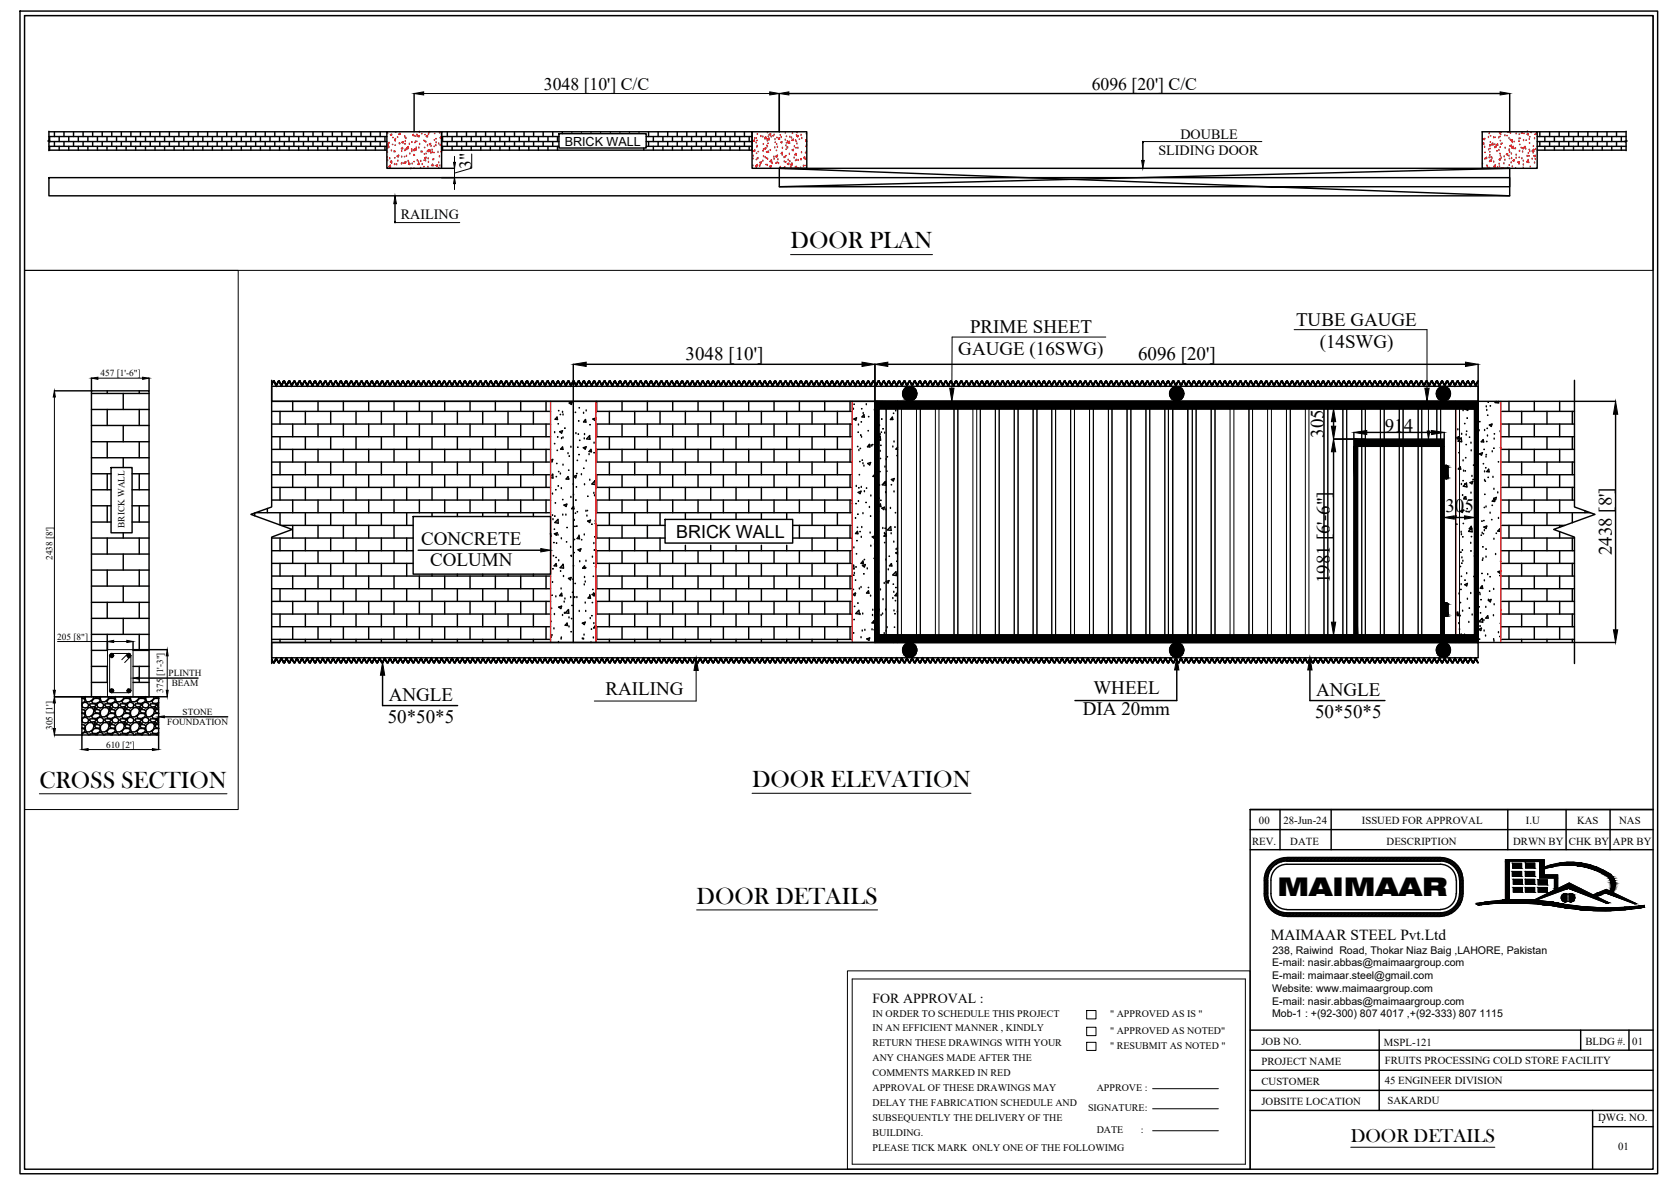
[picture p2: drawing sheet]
<svg xmlns="http://www.w3.org/2000/svg" width="297mm" height="210mm" viewBox="0 0 297 210" stroke-linecap="round" stroke-linejoin="round" font-family="sans-serif">
<defs><g id="words">
<text font-size="4.6" x="226.3" y="158.6">MAIMAAR</text>
<g font-size="4.2">
<text x="140" y="44">DOOR PLAN</text>
<text x="7" y="139.5">CROSS SECTION</text>
<text x="133.2" y="139.4">DOOR ELEVATION</text>
<text x="123.4" y="160.1">DOOR DETAILS</text>
</g>
<g font-size="3.4">
<text x="171.8" y="59">PRIME SHEET</text>
<text x="229.6" y="57.8">TUBE GAUGE</text>
<text x="121.4" y="63.9">3048 [10']</text>
<text x="169.7" y="62.8">GAUGE (16SWG)</text>
<text x="201.6" y="63.9">6096 [20']</text>
<text x="233.8" y="61.6">(14SWG)</text>
<text x="234.5" y="77.6" transform="rotate(-90 234.5 77.6)">305</text>
<text x="245.3" y="76.6">914</text>
<text x="256" y="90.8">305</text>
<text x="74.6" y="96.4">CONCRETE</text>
<text x="76.2" y="100.3">COLUMN</text>
<text x="285.5" y="98.4" transform="rotate(-90 285.5 98.4)">2438 [8']</text>
<text x="235.5" y="103.3" transform="rotate(-90 235.5 103.3)">1981 [6'-6&quot;]</text>
<text x="68.9" y="124.2">ANGLE</text>
<text x="107.3" y="123">RAILING</text>
<text x="193.7" y="122.9">WHEEL</text>
<text x="233.1" y="123.3">ANGLE</text>
<text x="68.7" y="128">50*50*5</text>
<text x="191.8" y="126.7">DIA 20mm</text>
<text x="232.9" y="127.1">50*50*5</text>
<text x="239.3" y="202.4">DOOR DETAILS</text>
</g>
<text font-size="3.2" x="119.7" y="95.3">BRICK WALL</text>
<g font-size="3.1">
<text x="96.3" y="15.9">3048 [10'] C/C</text>
<text x="193.4" y="15.9">6096 [20'] C/C</text>
<text x="83.5" y="29.9" transform="rotate(-90 83.5 29.9)">3&quot;</text>
</g>
<text font-size="2.7" x="225.1" y="166.4">MAIMAAR STEEL Pvt.Ltd</text>
<g font-size="2.5">
<text x="205.2" y="27.4">SLIDING DOOR</text>
<text x="209.1" y="24.6">DOUBLE</text>
<text x="71" y="38.9">RAILING</text>
<text x="154.5" y="177.7">FOR APPROVAL :</text>
</g>
<text font-size="2.2" x="100" y="25.8">BRICK WALL</text>
<g font-size="1.9">
<text x="221.8" y="149.6">REV.</text>
<text x="223" y="146">00</text>
<text x="227.3" y="146">28-Jun-24</text>
<text x="228.5" y="149.6">DATE</text>
<text x="241.2" y="146">ISSUED FOR APPROVAL</text>
<text x="245.6" y="149.6">DESCRIPTION</text>
<text x="268" y="149.6">DRWN BY</text>
<text x="270.3" y="146">I.U</text>
<text x="277.9" y="149.6">CHK BY</text>
<text x="279.3" y="146">KAS</text>
<text x="285.7" y="149.6">APR BY</text>
<text x="286.8" y="146">NAS</text>
<text x="225.3" y="171.2">E-mail: nasir.abbas@maimaargroup.com</text>
<text x="225.3" y="173.5">E-mail: maimaar.steel@gmail.com</text>
<text x="225.4" y="168.9">238, Raiwind Road, Thokar Niaz Baig ,LAHORE, Pakistan</text>
<text x="225.3" y="175.7">Website: www.maimaargroup.com</text>
<text x="225.3" y="178">E-mail: nasir.abbas@maimaargroup.com</text>
<text x="223.4" y="185.1">JOB NO.</text>
<text x="225.3" y="180.2">Mob-1 : +(92-300) 807 4017 ,+(92-333) 807 1115</text>
<text x="245.1" y="185.3">MSPL-121</text>
<text x="280.8" y="185.1">BLDG #.</text>
<text x="289.1" y="185.1">01</text>
<text x="223.4" y="188.6">PROJECT NAME</text>
<text x="245.3" y="188.5">FRUITS PROCESSING COLD STORE FACILITY</text>
<text x="223.4" y="192.2">CUSTOMER</text>
<text x="223.4" y="195.8">JOBSITE LOCATION</text>
<text x="245.3" y="192">45 ENGINEER DIVISION</text>
<text x="245.7" y="195.6">SAKARDU</text>
<text x="283.1" y="198.6">DWG. NO.</text>
<text x="286.6" y="203.8">01</text>
</g>
<g font-size="1.8">
<text x="154.5" y="180.2">IN ORDER TO SCHEDULE THIS PROJECT</text>
<text x="154.5" y="182.6">IN AN EFFICIENT MANNER , KINDLY</text>
<text x="154.5" y="185.2">RETURN THESE DRAWINGS WITH YOUR</text>
<text x="196.6" y="180.2">&quot; APPROVED AS IS &quot;</text>
<text x="196.6" y="183.1">&quot; APPROVED AS NOTED&quot;</text>
<text x="196.6" y="185.8">&quot; RESUBMIT AS NOTED &quot;</text>
<text x="154.5" y="187.9">ANY CHANGES MADE AFTER THE</text>
<text x="154.5" y="190.5">COMMENTS MARKED IN RED</text>
<text x="154.5" y="193.2">APPROVAL OF THESE DRAWINGS MAY</text>
<text x="154.5" y="195.8">DELAY THE FABRICATION SCHEDULE AND</text>
<text x="192.7" y="196.9">SIGNATURE:</text>
<text x="194.3" y="193.3">APPROVE :</text>
<text x="154.5" y="198.5">SUBSEQUENTLY THE DELIVERY OF THE</text>
<text x="154.5" y="201.1">BUILDING.</text>
<text x="154.5" y="203.8">PLEASE TICK MARK ONLY ONE OF THE FOLLOWIMG</text>
<text x="194.3" y="200.7">DATE</text>
<text x="202.1" y="200.7">:</text>
</g>
<g font-size="1.6">
<text x="17.8" y="66.7">457 [1'-6&quot;]</text>
<text x="22" y="93.5" transform="rotate(-90 22 93.5)">BRICK WALL</text>
<text x="9.3" y="99.2" transform="rotate(-90 9.3 99.2)">2438 [8']</text>
<text x="10.1" y="113.3">205 [8&quot;]</text>
<text x="29.9" y="119.7">PLINTH</text>
<text x="28.9" y="122.7" transform="rotate(-90 28.9 122.7)">375 [1'-3&quot;]</text>
<text x="30.4" y="121.6">BEAM</text>
<text x="9.3" y="129.3" transform="rotate(-90 9.3 129.3)">305 [1']</text>
<text x="29.6" y="128.5">FOUNDATION</text>
<text x="32.3" y="126.6">STONE</text>
<text x="18.8" y="132.4">610 [2']</text>
</g>
</g></defs>
<!-- layer: 0 -->
<g fill="none" stroke="#000" stroke-width=".18">
<path d="M4.3 2.8h288.5v45.1h-288.5zM4.3 47.9h37.9v95.5h-37.9zM195.9 59.7h-27.3v9.1M229.2 58.4h23.6v10.4M155.6 72.4v40.1M157 72.4h2v40.1h-2zM157 72.4v40.1M159.7 72.4h2.6v40.1h-2.6zM162.3 72.4h.7v40.1h-.7zM163 72.4h2.7v40.1h-2.7zM166.3 72.4h2.7v40.1h-2.7zM169 72.4h.7v40.1h-.7z"/>
<path d="M169.7 72.4h2.6v40.1h-2.6zM173 72.4h.6v40.1h-.6zM173.6 72.4h2.7v40.1h-2.7zM176.3 72.4h.7v40.1h-.7zM177 72.4h2.6v40.1h-2.6zM179.6 72.4h.7v40.1h-.7zM180.3 72.4h2.7v40.1h-2.7zM183 72.4h.7v40.1h-.7zM183.7 72.4h2.6v40.1h-2.6zM186.3 72.4h.7v40.1h-.7zM187 72.4h2.6v40.1h-2.6zM189.6 72.4h.7v40.1h-.7z"/>
<path d="M190.3 72.4h2.7v40.1h-2.7zM193 72.4h.7v40.1h-.7zM193.7 72.4h2.6v40.1h-2.6zM196.3 72.4h.7v40.1h-.7zM197 72.4h2.6v40.1h-2.6zM199.6 72.4h.7v40.1h-.7zM200.3 72.4h2.7v40.1h-2.7zM203 72.4h.7v40.1h-.7zM203.7 72.4h2.6v40.1h-2.6zM206.3 72.4h.7v40.1h-.7zM207 72.4h.7v40.1h-.7zM207.7 72.4h2.7v40.1h-2.7z"/>
<path d="M207.7 72.4v40.1M210.4 72.4h.8v40.1h-.8zM210.4 72.4v40.1M211.2 72.4h.7v40.1h-.7zM211.9 72.4h2.6v40.1h-2.6zM214.5 72.4h.7v40.1h-.7zM215.2 72.4h2.7v40.1h-2.7zM218.6 72.4h2.6v40.1h-2.6zM221.2 72.4h.7v40.1h-.7zM221.9 72.4h2.6v40.1h-2.6zM225.2 72.4h2.7v40.1h-2.7zM227.9 72.4h.6v40.1h-.6z"/>
<path d="M228.5 72.4h2.7v40.1h-2.7zM231.8 72.4h2.7v40.1h-2.7zM234.5 72.4h.7v40.1h-.7zM235.2 72.4h2.7v40.1h-2.7zM237.9 72.4h.6v40.1h-.6zM239.8 77.8h16v36h-16zM240.5 79.1h14.7v33.4h-14.7zM241.2 79.1v33.4h-2.7v-40.1h2.7v5.4v-5.4h.6v5.4v-5.4h2.7v5.4v-5.4h.7v5.4v-5.4h2.6v5.4v-5.4h.7v5.4v-5.4h2.7v5.4v-5.4h.6v5.4v-5.4h2.7v5.4v-5.4h.7v5.4v-5.4h2.6v40.1h-2.6M241.8 79.1v33.4M244.5 79.1v33.4M245.2 79.1v33.4M247.8 79.1v33.4"/>
<path d="M248.5 79.1v33.4M251.2 79.1v33.4M251.8 79.1v33.4M253 71.1v5.2M257.8 72.4h.7v40.1h-.7zM258.5 72.4h2.7v40.1h-2.7zM261.2 72.4v40.1M239.9 94.2h.4v3.2h-.4zM239.9 94.2v3.2M255.8 84.4a.32 .32 0 0 0 .3 .4 .32 .32 0 0 0 .3-.4M256.4 82.8a.32 .32 0 0 0-.3-.4 .32 .32 0 0 0-.3 .4v1.7M256.5 82.8v1.7"/>
<path d="M123.3 118.8v5.4h-18M256.4 107.1a.32 .32 0 0 0-.3-.3 .32 .32 0 0 0-.3 .3v1.7a.32 .32 0 0 0 .3 .3 .32 .32 0 0 0 .3-.3M256.5 107.1v1.7M267.4 152.6v6.8M267.9 154.4h1.6v.9h-1.6zM267.9 152.9h1.6v.9h-1.6zM268 155.8h1.6v.8h-1.6zM268 157.2h1.6v.8h-1.6zM270.2 154.4h1.6v.9h-1.6zM270.2 155.8h1.6v.8h-1.6zM270.2 157.2h1.6v.8h-1.6zM270.2 152.9h1.7v.9h-1.7z"/>
<path d="M271.7 159.4l6.2-3 7.1 3.5-.4 .1M272.1 159.4l5.7-2 6.8 2.6M272.4 157.2h1.7v.8h-1.7zM272.4 155.8h1.7v.9h-1.7zM272.7 152.8v2.7h2.6v2.2M273.5 153.9a13.3 13.3 0 0 1 11.3 1.3 2.31 2.31 0 0 1 .4 2.6M273.5 153.6a12.8 12.8 0 0 1 11.6 1.1M275.3 157.7l.6-.3v-2.4h-2.4v-2.7h-6.9v7.1M277.5 158.3a.74 .74 0 0 0-1 .7 .74 .74 0 0 0 1 .7v-1.4M278 158.3a.74 .74 0 0 1 1 .7 .74 .74 0 0 1-1 .7l-.1-1.4M282.2 158.5l2.3-1 5.3 2.6h-.3l-5.1-1.9-1.6 .6M285 154.8a2.14 2.14 0 0 1 .5 3.2"/>
<path d="M150.1 172h71.3v35.1h-71.3zM150.9 173.4v32.8M192.5 179h1.6v1.5h-1.6zM220.6 173.4v32.8M261.5 160a41.3 41.3 0 0 1 16 .2 50.2 50.2 0 0 0 13.8 .2M261.5 160l.3 .2h.3M262.1 160.3a51.3 51.3 0 0 1 15.4 .5 41.2 41.2 0 0 0 13.8-.1v-.3M284.6 160h.1M192.5 182h1.6v1.4h-1.6zM192.5 184.6h1.6v1.5h-1.6zM204.2 192.8h11.6M204.2 196.4h11.6"/>
<path d="M204.2 200.3h11.6"/>
</g>
<!-- layer: Bolt -->
<path d="M150.9 173.4h69.7M150.9 206.2h69.7" fill="none" stroke="#000" stroke-width=".18"/>
<!-- layer: 0 -->
<g fill="none" stroke="#000" stroke-width=".25">
<path d="M3.5 2h290.1v205.9h-290.1zM4.3 2.8h288.5v204.3h-288.5zM8.7 23.3v1.5l-.2 .2h.4l-.2 .2v1.5M8.7 31.5h258.7v3.2h-258.7zM8.7 24.2h59.8M8.7 25.9h59.8M8.7 23.3h59.8M8.7 26.6h59.8M8.8 24.2v.8M8.8 25.9v.7M8.9 25.1h59.6M9.6 23.3v.9"/>
<path d="M9.6 25.1v.8M10.5 24.2v.9M10.5 25.9v.7M11.3 23.3v.9M11.3 25.1v.8M12.2 24.2v.9M12.2 25.9v.7M13 23.3v.9M13 25.1v.8M13.9 24.2v.9M13.9 25.9v.7M14.7 23.3v.9"/>
<path d="M14.7 25.1v.8M15.6 24.2v.9M15.6 25.9v.7M16.4 23.3v.9M16.4 25.1v.8M17.3 24.2v.9M17.3 25.9v.7M18.1 23.3v.9M18.1 25.1v.8M19 24.2v.9M19 25.9v.7M19.8 23.3v.9"/>
<path d="M19.8 25.1v.8M20.6 24.2v.9M20.6 25.9v.7M21.5 23.3v.9M21.5 25.1v.8M22.3 24.2v.9M22.3 25.9v.7M23.2 23.3v.9M23.2 25.1v.8M24 24.2v.9M24 25.9v.7M24.9 23.3v.9"/>
<path d="M24.9 25.1v.8M25.8 24.2v.9M25.8 25.9v.7M26.6 23.3v.9M26.6 25.1v.8M27.5 24.2v.9M27.5 25.9v.7M28.3 23.3v.9M28.3 25.1v.8M29.2 24.2v.9M29.2 25.9v.7M30 23.3v.9"/>
<path d="M30 25.1v.8M30.8 24.2v.9M30.8 25.9v.7M31.7 23.3v.9M31.7 25.1v.8M32.5 24.2v.9M32.5 25.9v.7M33.4 23.3v.9M33.4 25.1v.8M34.2 24.2v.9M34.2 25.9v.7M35.1 23.3v.9"/>
<path d="M35.1 25.1v.8M35.9 24.2v.9M35.9 25.9v.7M36.8 23.3v.9M36.8 25.1v.8M37.6 24.2v.9M37.6 25.9v.7M38.5 23.3v.9M38.5 25.1v.8M39.3 24.2v.9M39.3 25.9v.7M40.2 23.3v.9"/>
<path d="M40.2 25.1v.8M41 24.2v.9M41 25.9v.7M41.9 23.3v.9M41.9 25.1v.8M42.7 24.2v.9M42.7 25.9v.7M43.6 23.3v.9M43.6 25.1v.8M44.4 24.2v.9M44.4 25.9v.7M45.3 23.3v.9"/>
<path d="M45.3 25.1v.8M46.1 24.2v.9M46.1 25.9v.7M47 23.3v.9M47 25.1v.8M47.8 24.2v.9M47.8 25.9v.7M48.7 23.3v.9M48.7 25.1v.8M49.5 24.2v.9M49.5 25.9v.7M50.4 23.3v.9"/>
<path d="M50.4 25.1v.8M51.2 24.2v.9M51.2 25.9v.7M52.1 23.3v.9M52.1 25.1v.8M52.9 24.2v.9M52.9 25.9v.7M53.7 23.3v.9M53.7 25.1v.8M54.6 24.2v.9M54.6 25.9v.7M55.4 23.3v.9"/>
<path d="M55.4 25.1v.8M56.3 24.2v.9M56.3 25.9v.7M57.1 23.3v.9M57.1 25.1v.8M58 24.2v.9M58 25.9v.7M58.9 23.3v.9M58.9 25.1v.8M59.7 24.2v.9M59.7 25.9v.7M60.6 23.3v.9"/>
<path d="M60.6 25.1v.8M61.4 24.2v.9M61.4 25.9v.7M62.3 23.3v.9M62.3 25.1v.8M63.1 24.2v.9M63.1 25.9v.7M64 23.3v.9M64 25.1v.8M64.8 24.2v.9M64.8 25.9v.7M65.6 23.3v.9"/>
<path d="M65.6 25.1v.8M66.5 24.2v.9M66.5 25.9v.7M67.3 23.3v.9M67.3 25.1v.8M68.2 24.2v.9M68.2 25.9v.7M68.5 23.3h9.7v6.5h-9.7zM78.2 23.3h55v3.3h-55zM78.2 24.2h20.8M78.2 25.1h20.8M78.2 25.9h20.8"/>
<path d="M78.4 24.2v.9M78.4 25.9v.7M79.2 23.3v.9M79.2 25.1v.8M80.1 24.2v.9M80.1 25.9v.7M80.9 23.3v.9M80.9 25.1v.8M81.8 24.2v.9M81.8 25.9v.7M82.6 23.3v.9M82.6 25.1v.8"/>
<path d="M83.5 24.2v.9M83.5 25.9v.7M84.3 23.3v.9M84.3 25.1v.8M85.2 24.2v.9M85.2 25.9v.7M86 23.3v.9M86 25.1v.8M86.9 24.2v.9M86.9 25.9v.7M87.7 23.3v.9M87.7 25.1v.8"/>
<path d="M88.5 24.2v.9M88.5 25.9v.7M89.4 23.3v.9M89.4 25.1v.8M90.2 24.2v.9M90.2 25.9v.7M91.1 23.3v.9M91.1 25.1v.8M92 24.2v.9M92 25.9v.7M92.8 23.3v.9M92.8 25.1v.8"/>
<path d="M93.7 24.2v.9M93.7 25.9v.7M94.5 23.3v.9M94.5 25.1v.8M95.4 24.2v.9M95.4 25.9v.7M96.2 23.3v.9M96.2 25.1v.8M97.1 24.2v.9M97.1 25.9v.7M97.9 23.3v.9M97.9 25.1v.8"/>
<path d="M98.7 24.2v.9M98.7 25.9v.7M99 23.7h15.5v2.5h-15.5zM99.6 23.3v.4M101.3 23.3v.1M103 23.3v.1M104.7 23.3v.1M106.4 23.3v.1M108.1 23.3v.1M109.8 23.3v.1M111.5 23.3v.1M113.2 23.3v.1"/>
<path d="M114 26.2v.4M114.5 24.2h18.7M114.5 25.1h18.7M114.5 25.9h18.7M114.9 23.3v.9M114.9 25.1v.8M115.7 24.2v.9M115.7 25.9v.7M116.6 23.3v.9M116.6 25.1v.8M117.4 24.2v.9M117.4 25.9v.7"/>
<path d="M118.3 23.3v.9M118.3 25.1v.8M119.1 24.2v.9M119.1 25.9v.7M120 23.3v.9M120 25.1v.8M120.8 24.2v.9M120.8 25.9v.7M121.7 23.3v.9M121.7 25.1v.8M122.5 24.2v.9M122.5 25.9v.7"/>
<path d="M123.3 23.3v.9M123.3 25.1v.8M124.2 24.2v.9M124.2 25.9v.7M125.1 23.3v.9M125.1 25.1v.8M125.9 24.2v.9M125.9 25.9v.7M126.8 23.3v.9M126.8 25.1v.8M127.6 24.2v.9M127.6 25.9v.7"/>
<path d="M128.5 23.3v.9M128.5 25.1v.8M129.3 24.2v.9M129.3 25.9v.7M130.2 23.3v.9M130.2 25.1v.8M131 24.2v.9M131 25.9v.7M131.9 23.3v.9M131.9 25.1v.8M132.7 24.2v.9M132.7 25.9v.7"/>
<path d="M133.2 23.3h9.7v6.5h-9.7zM138 29.8v3.3h129.4v-3.3h-129.4l129.4 4.9M262.5 23.3h9.8v6.5h-9.8zM267.4 29.8l-129.4 3.3M272.3 24.2h15.7M272.3 25.1h15.5M272.3 25.9h15.7M272.3 23.3h15.7M272.3 26.6h15.7M272.7 23.3v.9M272.7 25.1v.8M273.6 24.2v.9"/>
<path d="M273.6 25.9v.7M274.5 23.3v.9M274.5 25.1v.8M275.3 24.2v.9M275.3 25.9v.7M276.2 23.3v.9M276.2 25.1v.8M277 24.2v.9M277 25.9v.7M277.9 23.3v.9M277.9 25.1v.8M278.7 24.2v.9"/>
<path d="M278.7 25.9v.7M279.6 23.3v.9M279.6 25.1v.8M280.4 24.2v.9M280.4 25.9v.7M281.2 23.3v.9M281.2 25.1v.8M282.1 24.2v.9M282.1 25.9v.7M282.9 23.3v.9M282.9 25.1v.8M283.8 24.2v.9"/>
<path d="M283.8 25.9v.7M284.6 23.3v.9M284.6 25.1v.8M285.5 24.2v.9M285.5 25.9v.7M286.3 23.3v.9M286.3 25.1v.8M287.2 24.2v.9M287.2 25.9v.7M288 23.3v1.5l.2 .2h-.4l.2 .2v1.5M16.2 69.2h10.2v54.2h-10.2zM16.2 69.7h10.2"/>
<path d="M16.2 72.5h10.2M16.2 75.4h10.2M16.2 78.2h10.2M19 69.2v.5M19 72.5v2.9M19 78.2v2.9M21.8 69.7v2.8M21.8 75.4v2.8M24.7 69.2v.5M24.7 72.5v2.9M24.7 78.2v2.9M48.1 67.4v22.4l-3.7 1.3 7.4 2.7-3.7 1.3v22.4"/>
<path d="M48.1 68.4h213.7v2.7h-213.7zM48.1 68l.4-.5-.4 .7M48.1 72.9h49.4M48.1 75.1h49.4M48.1 77.4h49.4M48.1 79.6h49.4M48.1 71.1h230.8M48.5 67.5h.1l.3 .7 .5-.7-.5 .9zM49.4 67.5l.5 .7 .3-.7h.1l-.4 .9zM49.6 72.9v2.2M49.6 77.4v2.2M50.3 67.5l.4 .7 .5-.7-.5 .9z"/>
<path d="M51.2 67.5h.1l.4 .7 .4-.7-.4 .9zM51.8 71.1v1.8M51.8 75.1v2.3M51.8 79.6v2.2M52.1 67.5l.5 .7 .3-.7h.2l-.5 .9zM53.1 67.5l.4 .7 .5-.7-.5 .9zM54 67.5l.4 .7 .4-.7h.1l-.5 .9zM54.1 72.9v2.2M54.1 77.4v2.2M54.9 67.5l.5 .7 .4-.7-.4 .9zM55.8 67.5h.1l.3 .7 .5-.7-.5 .9zM56.3 71.1v1.8"/>
<path d="M56.3 75.1v2.3M56.3 79.6v2.2M56.7 67.5l.5 .7 .3-.7h.1l-.4 .9zM57.6 67.5l.5 .7 .4-.7-.4 .9zM58.5 67.5h.2l.3 .7 .5-.7-.5 .9zM58.6 72.9v2.2M58.6 77.4v2.2M59.5 67.5l.4 .7 .4-.7h.1l-.5 .9zM60.4 67.5l.4 .7 .5-.7-.5 .9zM60.8 71.1v1.8M60.8 75.1v2.3M60.8 79.6v2.2"/>
<path d="M61.3 67.5h.1l.4 .7 .4-.7-.4 .9zM62.2 67.5l.5 .7 .4-.7-.4 .9zM63.1 72.9v2.2M63.1 77.4v2.2M63.1 67.5h.1l.4 .7 .4-.7-.4 .9zM64 67.5l.5 .7 .3-.7h.2l-.5 .9zM65 67.5l.4 .7 .5-.7-.5 .9zM65.3 71.1v1.8M65.3 75.1v2.3M65.3 79.6v2.2M65.9 67.5h.1l.3 .7 .5-.7-.5 .9zM66.8 67.5l.5 .7 .3-.7h.1l-.4 .9z"/>
<path d="M67.5 72.9v2.2M67.5 77.4v2.2M67.7 67.5l.4 .7 .5-.7-.5 .9zM68.6 67.5h.1l.4 .7 .4-.7-.4 .9zM69.5 67.5l.5 .7 .3-.7h.2l-.5 .9zM69.8 71.1v1.8M69.8 75.1v2.3M69.8 79.6v2.2M70.5 67.5l.4 .7 .5-.7-.5 .9zM71.4 67.5l.4 .7 .4-.7h.1l-.5 .9zM72 72.9v2.2M72 77.4v2.2"/>
<path d="M72.3 67.5l.5 .7 .4-.7-.4 .9zM73.2 67.5h.1l.3 .7 .5-.7-.5 .9zM74.1 67.5l.5 .7 .3-.7h.1l-.4 .9zM74.3 71.1v1.8M74.3 75.1v2.3M74.3 79.6v2.2M75 67.5l.5 .7 .4-.7-.4 .9zM75.9 67.5h.2l.3 .7 .5-.7-.5 .9zM76.5 72.9v2.2M76.5 77.4v2.2M76.9 67.5l.4 .7 .4-.7h.1l-.5 .9zM77.8 67.5l.4 .7 .5-.7-.5 .9z"/>
<path d="M78.7 67.5l.4 .7 .5-.7-.5 .9zM78.8 71.1v1.8M78.8 75.1v2.3M78.8 79.6v2.2M79.6 67.5l.5 .7 .4-.7-.4 .9zM80.5 67.5h.1l.4 .7 .4-.7-.4 .9zM81 72.9v2.2M81 77.4v2.2M81.4 67.5l.5 .7 .3-.7h.2l-.5 .9zM82.4 67.5l.4 .7 .5-.7-.5 .9zM83.3 67.5h.1l.3 .7 .5-.7-.5 .9zM83.3 71.1v1.8"/>
<path d="M83.3 75.1v2.3M83.3 79.6v2.2M84.2 67.5l.5 .7 .3-.7h.1l-.4 .9zM85.1 67.5l.4 .7 .5-.7-.5 .9zM85.5 72.9v2.2M85.5 77.4v2.2M86 67.5h.1l.4 .7 .4-.7-.4 .9zM86.9 67.5l.5 .7 .4-.7-.4 .9zM87.7 71.1v1.8M87.7 75.1v2.3M87.7 79.6v2.2M87.8 67.5h.2l.3 .7 .5-.7-.5 .9z"/>
<path d="M88.8 67.5l.4 .7 .4-.7h.1l-.5 .9zM89.7 67.5l.5 .7 .4-.7-.4 .9zM90 72.9v2.2M90 77.4v2.2M90.6 67.5h.1l.3 .7 .5-.7-.5 .9zM91.5 67.5l.5 .7 .3-.7h.1l-.4 .9zM92.2 71.1v1.8M92.2 75.1v2.3M92.2 79.6v2.2M92.4 67.5l.5 .7 .4-.7-.4 .9zM93.3 67.5h.2l.3 .7 .5-.7-.5 .9zM94.3 67.5l.4 .7 .4-.7h.1l-.5 .9z"/>
<path d="M94.5 72.9v2.2M94.5 77.4v2.2M95.2 67.5l.4 .7 .5-.7-.5 .9zM96.1 67.5l.4 .7 .4-.7h.1l-.5 .9zM96.7 71.1v1.8M96.7 75.1v2.3M96.7 79.6v2.2M97 67.5l.5 .7 .4-.7-.4 .9zM97.9 67.5h.1l.4 .7 .4-.7-.4 .9zM98.2 76.6h.1M98.7 73.9v.4h-.4zM98.8 67.5l.5 .7 .3-.7h.2l-.5 .9z"/>
<path d="M99.1 76.5l.5-.2-.1 .4zM99.5 77.7h.1M99.6 73h.1M99.6 79.2l.1 .4h-.4zM99.7 73.5h.1M99.7 77.6h.1M99.8 67.5l.4 .7 .5-.7-.5 .9zM100.7 67.5h.1l.3 .7 .5-.7-.5 .9zM100.8 71.4l.5-.2-.1 .4zM101.1 79.2h.1M101.6 67.5l.5 .7 .3-.7h.1l-.4 .9zM102 76.8h.1"/>
<path d="M102.5 67.5l.4 .7 .5-.7-.5 .9zM103.3 79.3l.5-.2-.1 .5zM103.4 73.2h.1M103.4 67.5h.1l.4 .7 .4-.7-.4 .9zM103.5 77.7h.1M103.5 77h.1M103.7 74.3l.1 .5-.4-.1zM103.8 72.8h.1M104.3 67.5l.5 .7 .4-.7-.4 .9zM104.5 77.1l-.6 .6 .6 .1-.1-.6M104.7 79.6l.1 .4h-.5zM105 74.2l.5-.1-.1 .4z"/>
<path d="M105.2 78.5h.1M105.2 67.5h.2l.3 .7 .5-.7-.5 .9zM105.6 72.9h45.3M105.6 75.1h45.3M105.6 77.4h45.3M105.6 79.6h45.3M105.7 71.1v1.8M105.7 75.1v2.3M105.7 79.6v2.2M106.2 67.5l.4 .7 .4-.7h.1l-.5 .9zM107.1 67.5l.5 .7 .4-.7-.4 .9zM107.9 72.9v2.2"/>
<path d="M107.9 77.4v2.2M108 67.5h.1l.3 .7 .5-.7-.5 .9zM108.9 67.5l.5 .7 .3-.7h.1l-.4 .9zM109.8 67.5l.5 .7 .4-.7-.4 .9zM110.2 71.1v1.8M110.2 75.1v2.3M110.2 79.6v2.2M110.7 67.5h.2l.3 .7 .5-.7-.5 .9zM111.7 67.5l.4 .7 .4-.7h.1l-.5 .9zM112.4 72.9v2.2M112.4 77.4v2.2M112.6 67.5l.4 .7 .5-.7-.5 .9z"/>
<path d="M113.5 67.5l.4 .7 .4-.7h.1l-.5 .9zM114.4 67.5l.5 .7 .4-.7-.4 .9zM114.7 71.1v1.8M114.7 75.1v2.3M114.7 79.6v2.2M115.3 67.5h.1l.4 .7 .4-.7-.4 .9zM116.2 67.5l.5 .7 .3-.7h.2l-.5 .9zM116.9 72.9v2.2M116.9 77.4v2.2M117.2 67.5l.4 .7 .5-.7-.5 .9zM118.1 67.5h.1l.3 .7 .5-.7-.5 .9zM119 67.5l.5 .7 .3-.7h.1l-.4 .9z"/>
<path d="M119.2 71.1v1.8M119.2 75.1v2.3M119.2 79.6v2.2M119.9 67.5l.4 .7 .5-.7-.5 .9zM120.8 67.5h.1l.4 .7 .4-.7-.4 .9zM121.4 72.9v2.2M121.4 77.4v2.2M121.7 67.5l.5 .7 .4-.7-.4 .9zM122.6 67.5h.2l.3 .7 .5-.7-.5 .9zM123.6 67.5l.4 .7 .4-.7h.1l-.5 .9zM123.6 71.1v1.8M123.6 75.1v2.3"/>
<path d="M123.6 79.6v2.2M124.5 67.5l.5 .7 .4-.7-.4 .9zM125.4 67.5h.1l.3 .7 .5-.7-.5 .9zM125.9 72.9v2.2M125.9 77.4v2.2M126.3 67.5l.5 .7 .3-.7h.1l-.4 .9zM127.2 67.5l.5 .7 .4-.7-.4 .9zM128.1 67.5h.2l.3 .7 .5-.7-.5 .9zM128.1 71.1v1.8M128.1 75.1v2.3M128.1 79.6v2.2M129.1 67.5l.4 .7 .4-.7h.1l-.5 .9z"/>
<path d="M130 67.5l.4 .7 .5-.7-.5 .9zM130.4 72.9v2.2M130.4 77.4v2.2M130.9 67.5l.4 .7 .4-.7h.1l-.5 .9zM131.8 67.5l.5 .7 .4-.7-.4 .9zM132.6 71.1v1.8M132.6 75.1v2.3M132.6 79.6v2.2M132.7 67.5h.1l.4 .7 .4-.7-.4 .9zM133.6 67.5l.5 .7 .3-.7h.2l-.5 .9zM134.6 67.5l.4 .7 .5-.7-.5 .9zM134.9 72.9v2.2"/>
<path d="M134.9 77.4v2.2M135.5 67.5h.1l.3 .7 .5-.7-.5 .9zM136.4 67.5l.4 .7 .4-.7h.1l-.5 .9zM137.1 71.1v1.8M137.1 75.1v2.3M137.1 79.6v2.2M137.3 67.5l.4 .7 .5-.7-.5 .9zM138.2 67.5h.1l.4 .7 .4-.7-.4 .9zM139.1 67.5l.5 .7 .4-.7-.4 .9zM139.3 72.9v2.2M139.3 77.4v2.2M140 67.5h.2l.3 .7 .5-.7-.5 .9z"/>
<path d="M141 67.5l.4 .7 .4-.7h.1l-.5 .9zM141.6 71.1v1.8M141.6 75.1v2.3M141.6 79.6v2.2M141.9 67.5l.5 .7 .4-.7-.4 .9zM142.8 67.5h.1l.3 .7 .5-.7-.5 .9zM143.7 67.5l.5 .7 .3-.7h.1l-.4 .9zM143.8 72.9v2.2M143.8 77.4v2.2M144.6 67.5l.5 .7 .4-.7-.4 .9zM145.5 67.5h.2l.3 .7 .5-.7-.5 .9zM146.1 71.1v1.8"/>
<path d="M146.1 75.1v2.3M146.1 79.6v2.2M146.5 67.5l.4 .7 .4-.7h.1l-.5 .9zM147.4 67.5l.4 .7 .5-.7-.5 .9zM148.3 67.5l.4 .7 .4-.7h.1l-.5 .9zM148.3 72.9v2.2M148.3 77.4v2.2M149.2 67.5l.5 .7 .4-.7-.4 .9zM150.1 67.5h.1l.4 .7 .4-.7-.4 .9zM150.6 71.1v1.8M150.6 75.1v2.3M150.6 79.6v2.2"/>
<path d="M151 67.5l.5 .7 .3-.7h.2l-.5 .9zM151.2 72.5h.1M151.2 74.2l.5-.2-.1 .4zM152 67.5l.4 .7 .5-.7-.5 .9zM152 75.3h.1M152.1 79.8h.1M152.6 77.4h.1M152.9 67.5h.1l.3 .7 .5-.7-.5 .9zM152.9 73.3h.1M153 73.5l.1 .4-.4-.1zM153.4 71.7h.1M153.8 67.5l.4 .7 .4-.7h.1l-.5 .9z"/>
<path d="M154 78.7l.1 .5-.4-.1zM154.3 79h.1M154.4 79h.1M154.7 67.5l.4 .7 .5-.7-.5 .9zM154.9 72.7h.1M155 71.7h106.8v41.5h-106.8zM155 71.1h106.8v42.7h-106.8zM155.4 77l.5-.2-.1 .5zM155.6 67.5h.1l.4 .7 .4-.7-.4 .9zM155.6 72.4h105.6v40.1h-105.6zM155.8 75.4h.1M155.9 77.3l.1 .7-.7-.1z"/>
<path d="M155.9 79.9h.1M156.5 67.5l.5 .7 .4-.7-.4 .9zM156.7 76.7h.1M157 72.5h.1M157.1 71.9l.5-.1-.1 .4zM157.2 71.9h.1M157.4 67.5h.2l.3 .7 .5-.7-.5 .9zM158.1 73.9v.4h-.4zM158.1 79.2h.1M158.4 78.3h.1M158.4 67.5l.4 .7 .4-.7h.1l-.5 .9zM158.7 72.8h.1"/>
<path d="M159 79.2l-.3 .4h.3M159 71.1v42.7M159.3 67.5l.5 .7 .4-.7-.4 .9zM160.2 67.5h.1l.3 .7 .5-.7-.5 .9zM161.1 67.5l.5 .7 .3-.7h.1l-.4 .9zM162 67.5l.5 .7 .4-.7-.4 .9zM162.9 67.5h.2l.3 .7 .5-.7-.5 .9zM163.9 67.5l.4 .7 .4-.7h.1l-.5 .9zM164.8 67.5l.4 .7 .5-.7-.5 .9zM165.7 67.5l.4 .7 .4-.7h.1l-.5 .9zM166.6 67.5l.5 .7 .4-.7-.4 .9zM167.5 67.5h.1l.4 .7 .4-.7-.4 .9z"/>
<path d="M168.4 67.5l.5 .7 .3-.7h.2l-.5 .9zM169.4 67.5l.4 .7 .5-.7-.5 .9zM170.3 67.5h.1l.3 .7 .5-.7-.5 .9zM171.2 67.5l.4 .7 .4-.7h.1l-.5 .9zM172.1 67.5l.4 .7 .5-.7-.5 .9zM173 67.5h.1l.4 .7 .4-.7-.4 .9zM173.9 67.5l.5 .7 .4-.7-.4 .9zM174.8 67.5h.1l.4 .7 .5-.7-.5 .9zM175.8 67.5l.4 .7 .4-.7h.1l-.5 .9zM176.7 67.5l.5 .7 .4-.7-.4 .9zM177.6 67.5h.1l.3 .7 .5-.7-.5 .9zM178.5 67.5l.5 .7 .3-.7h.1l-.4 .9z"/>
<path d="M179.4 67.5l.5 .7 .4-.7-.4 .9zM180.3 67.5h.2l.3 .7 .5-.7-.5 .9zM181.3 67.5l.4 .7 .4-.7h.1l-.5 .9zM182.2 67.5l.4 .7 .5-.7-.5 .9zM183.1 67.5l.4 .7 .4-.7h.1l-.5 .9zM184 67.5l.5 .7 .4-.7-.4 .9zM184.9 67.5h.1l.4 .7 .4-.7-.4 .9zM185.8 67.5l.5 .7 .3-.7h.2l-.5 .9zM186.8 67.5l.4 .7 .4-.7-.4 .9zM187.6 67.5h.2l.3 .7 .5-.7-.5 .9zM188.6 67.5l.4 .7 .4-.7h.1l-.5 .9zM189.5 67.5l.4 .7 .5-.7-.5 .9z"/>
<path d="M190.4 67.5h.1l.4 .7 .4-.7-.4 .9zM191.3 67.5l.5 .7 .4-.7-.4 .9zM192.2 67.5h.1l.4 .7 .5-.7-.5 .9zM193.2 67.5l.4 .7 .4-.7h.1l-.5 .9zM194.1 67.5l.4 .7 .5-.7-.5 .9zM195 67.5h.1l.3 .7 .5-.7-.5 .9zM195.9 67.5l.5 .7 .3-.7h.1l-.4 .9zM196.8 67.5l.5 .7 .4-.7-.4 .9zM197.7 67.5h.2l.3 .7 .5-.7-.5 .9zM198.7 67.5l.4 .7 .4-.7h.1l-.5 .9zM199.6 67.5l.4 .7 .5-.7-.5 .9zM200.5 67.5l.4 .7 .4-.7h.1l-.5 .9z"/>
<path d="M201.4 67.5l.5 .7 .4-.7-.4 .9zM202.3 67.5h.1l.4 .7 .4-.7-.4 .9zM203.2 67.5l.5 .7 .3-.7h.2l-.5 .9zM204.2 67.5l.4 .7 .4-.7-.4 .9zM205 67.5h.2l.3 .7 .5-.7-.5 .9zM206 67.5l.4 .7 .4-.7h.1l-.5 .9zM206.9 67.5l.4 .7 .5-.7-.5 .9zM207.7 72.4h2.7M207.8 67.5h.1l.4 .7 .4-.7-.4 .9zM208.7 67.5l.5 .7 .4-.7-.4 .9zM209.6 67.5h.1l.4 .7 .5-.7-.5 .9zM210.6 67.5l.4 .7 .4-.7h.1l-.5 .9z"/>
<path d="M211.5 67.5l.4 .7 .5-.7-.5 .9zM212.4 67.5h.1l.3 .7 .5-.7-.5 .9zM213.3 67.5l.5 .7 .3-.7h.1l-.4 .9zM214.2 67.5l.5 .7 .4-.7-.4 .9zM215.1 67.5h.2l.3 .7 .5-.7-.5 .9zM216.1 67.5l.4 .7 .4-.7-.4 .9zM216.9 67.5h.2l.3 .7 .5-.7-.5 .9zM217.9 67.5l.4 .7 .4-.7h.1l-.5 .9zM218.8 67.5l.5 .7 .4-.7-.4 .9zM219.7 67.5h.1l.4 .7 .4-.7-.4 .9zM220.6 67.5l.5 .7 .3-.7h.2l-.5 .9zM221.6 67.5l.4 .7 .4-.7-.4 .9z"/>
<path d="M222.4 67.5h.2l.3 .7 .5-.7-.5 .9zM223.4 67.5l.4 .7 .4-.7h.1l-.5 .9zM224.3 67.5l.4 .7 .5-.7-.5 .9zM225.2 67.5l.5 .7 .3-.7h.1l-.4 .9zM226.1 67.5l.5 .7 .4-.7-.4 .9zM227 67.5h.1l.4 .7 .5-.7-.5 .9zM228 67.5l.4 .7 .4-.7h.1l-.5 .9zM228.9 67.5l.4 .7 .5-.7-.5 .9zM229.8 67.5h.1l.3 .7 .5-.7-.5 .9zM230.7 67.5l.5 .7 .3-.7h.1l-.4 .9zM231.6 67.5l.5 .7 .4-.7-.4 .9zM232.5 67.5h.1l.4 .7 .5-.7-.5 .9z"/>
<path d="M233.5 67.5l.4 .7 .4-.7-.4 .9zM234.3 67.5h.2l.3 .7 .5-.7-.5 .9zM235.3 67.5l.4 .7 .4-.7h.1l-.5 .9zM236.2 67.5l.5 .7 .4-.7-.4 .9zM237.1 67.5h.1l.4 .7 .4-.7-.4 .9zM238 67.5l.5 .7 .3-.7h.2l-.5 .9zM239 67.5l.4 .7 .4-.7-.4 .9zM239.8 67.5h.2l.3 .7 .5-.7-.5 .9zM240.8 67.5l.4 .7 .4-.7h.1l-.5 .9zM241.7 67.5l.4 .7 .5-.7-.5 .9zM242.6 67.5l.5 .7 .3-.7h.1l-.4 .9zM243.5 67.5l.5 .7 .4-.7-.4 .9z"/>
<path d="M244.4 67.5h.1l.4 .7 .4-.7-.4 .9zM245.3 67.5l.5 .7 .4-.7h.1l-.5 .9zM246.3 67.5l.4 .7 .5-.7-.5 .9zM247.2 67.5h.1l.3 .7 .5-.7-.5 .9zM248.1 67.5l.5 .7 .3-.7h.1l-.4 .9zM249 67.5l.5 .7 .4-.7-.4 .9zM249.9 67.5h.1l.4 .7 .5-.7-.5 .9zM250.9 67.5l.4 .7 .4-.7-.4 .9zM251.7 67.5h.2l.3 .7 .5-.7-.5 .9zM252.7 67.5l.4 .7 .4-.7h.1l-.5 .9zM253.6 67.5l.5 .7 .4-.7-.4 .9zM254.5 67.5h.1l.4 .7 .4-.7-.4 .9z"/>
<path d="M255.4 67.5l.5 .7 .3-.7h.2l-.5 .9zM256.4 67.5l.4 .7 .4-.7-.4 .9zM257.2 67.5h.2l.3 .7 .5-.7-.5 .9zM257.9 77.6l.5-.2-.1 .4zM258.2 67.5l.4 .7 .4-.7h.1l-.5 .9zM258.2 76.1h.1M258.3 78.1l.5-.5 .1 .6h-.6M258.9 76.9h.1M259.1 67.5l.4 .7 .5-.7-.5 .9zM259.2 72.7h.1M259.6 72.5h.1M259.6 72.5l.5-.2-.1 .4z"/>
<path d="M259.7 77.1h.1M260 67.5l.5 .7 .3-.7h.1l-.4 .9zM260.5 78.5h.1M260.6 79.9h.1M260.9 67.5l.5 .7 .4-.7-.4 .9zM261.7 72.6l.1 .4h-.4zM262 76.3h.1M262.7 77.9l.1 .4-.4-.1zM263 76.3h.1M263.3 72.1h.1M263.3 72.7h.1M263.5 77.2h.1"/>
<path d="M263.8 75.3l.5-.2-.2 .4zM264.7 77.8h.1M265 71.1l-.2 .2 .7 .1-.1-.3M265.7 76.5h.1M265.8 72.9h13.1M265.8 75.1h13.1M265.8 77.4h13.1M265.8 79.6h13.1M265.8 79.2v.1M267.3 71.1v1.8M267.3 75.1v2.3M267.3 79.6v2.2"/>
<path d="M269.5 72.9v2.2M269.5 77.4v2.2M271.8 71.1v1.8M271.8 75.1v2.3M271.8 79.6v2.2M274 72.9v2.2M274 77.4v2.2M276.3 71.1v1.8M276.3 75.1v2.3M276.3 79.6v2.2M278.5 72.9v2.2M278.5 77.4v2.2"/>
<path d="M278.9 67.4v22.4l3.6 1.3-7.3 2.7 3.7 1.3v22.4M16.2 95.3h10.2M16.2 81.1h10.2M16.2 83.9h3.5M16.2 86.8h3.5M16.2 89.6h3.5M16.2 92.5h3.5M16.2 98.1h10.2M19 83.9v2.9M19 89.6v2.9M19 95.3v2.8M19.7 82.8h3.7v11.6h-3.7z"/>
<path d="M21.8 81.1v1.7M21.8 94.4v.9M21.8 98.1v2.9M23.4 83.9h3M23.4 86.8h3M23.4 89.6h3M23.4 92.5h3M24.7 83.9v2.9M24.7 89.6v2.9M24.7 95.3v2.8M45.1 90.9v.5M45.2 90.8h52.3"/>
<path d="M47.4 90.1v.7M48.1 81.8h49.4M48.1 84.1h49.4M48.1 86.3h49.4M48.1 88.6h49.4M48.1 95.3h25.1M48.1 97.6h25.1M48.1 99.8h25.1M49.6 81.8v2.3M49.6 86.3v2.3M49.6 90.8v2.2M49.6 95.3v2.3"/>
<path d="M49.6 99.8v2.2M49.8 93.1h23.4M51.8 84.1v2.2M51.8 88.6v2.2M51.8 93.1v2.2M51.8 97.6v2.2M54.1 81.8v2.3M54.1 86.3v2.3M54.1 90.8v2.3M54.1 95.3v2.3M54.1 99.8v2.2M56.3 84.1v2.2"/>
<path d="M56.3 88.6v2.2M56.3 93.1v2.2M56.3 97.6v2.2M58.6 81.8v2.3M58.6 86.3v2.3M58.6 90.8v2.3M58.6 95.3v2.3M58.6 99.8v2.2M60.8 84.1v2.2M60.8 88.6v2.2M60.8 93.1v2.2M60.8 97.6v2.2"/>
<path d="M63.1 81.8v2.3M63.1 86.3v2.3M63.1 90.8v2.3M63.1 95.3v2.3M63.1 99.8v2.2M65.3 84.1v2.2M65.3 88.6v2.2M65.3 93.1v2.2M65.3 97.6v2.2M67.5 81.8v2.3M67.5 86.3v2.3M67.5 90.8v2.3"/>
<path d="M67.5 95.3v2.3M67.5 99.8v2.2M69.8 84.1v2.2M69.8 88.6v2.2M69.8 93.1v2.2M69.8 97.6v2.2M72 81.8v2.3M72 86.3v2.3M72 90.8v2.3M72 95.3v2.3M72 99.8v2.2M73.2 91.5h24.3v10.2h-24.3z"/>
<path d="M74.3 84.1v2.2M74.3 88.6v2.2M76.5 81.8v2.3M76.5 86.3v2.3M76.5 90.8v.7M78.8 84.1v2.2M78.8 88.6v2.2M81 81.8v2.3M81 86.3v2.3M81 90.8v.7M83.3 84.1v2.2M83.3 88.6v2.2"/>
<path d="M85.5 81.8v2.3M85.5 86.3v2.3M85.5 90.8v.7M87.7 84.1v2.2M87.7 88.6v2.2M90 81.8v2.3M90 86.3v2.3M90 90.8v.7M92.2 84.1v2.2M92.2 88.6v2.2M94.5 81.8v2.3M94.5 86.3v2.3"/>
<path d="M94.5 90.8v.7M96.7 84.1v2.2M96.7 88.6v2.2M97.5 94.5v.5M97.5 84.4l.4-.4v.7l-.4-.1M97.5 81.5l.4-.1-.1 .4-.3-.2M97.9 87.5h.1M97.9 92h.1M98.2 94.5l.5-.1-.2 .4zM98.3 92.6l.5-.6 .1 .7zM98.5 99.8l.1 .5-.4-.1zM98.8 94.8h.1"/>
<path d="M99 99.3h.1M99.3 84h.1M99.4 95.4h.1M99.4 86.5h.1M99.7 91.2h.1M99.7 82.4h.1M99.8 100l-.6 .6h.6v-.6M99.9 89.5l.5-.2-.1 .4zM100.2 91.2h.1M100.6 80.4h.1M100.6 84.4l.1 .5h-.4zM100.7 84.9h.1"/>
<path d="M101.1 97h.1M101.1 88.1h.1M101.2 98.6h.1M101.6 87.7h.1M101.6 89.7l.1 .4h-.5zM101.6 84.4l.5-.2-.1 .4zM101.7 92.2h.1M102.4 97.4l.5-.2-.2 .4zM102.6 95h.1M102.6 95v.4h-.4zM102.7 99.5h.1M103 84.1h.1"/>
<path d="M103.5 94.8h.1M103.5 85.9h.1M103.8 99.4h.1M103.8 90.6h.1M103.8 81.7h.1M104 91.4h.1M104.3 80.5h.1M104.4 92.6l.2-.5-.5 .2 .4 .3M104.5 85.1h.1M104.9 98.7h.1M105.2 96.3h.1M105.2 87.4h.1"/>
<path d="M105.3 87.8h.1M105.4 85.1v.7l-.6-.1 .6-.6M105.4 92.3h.1M105.6 85l-.3 .3h.3M105.6 81.8h45.3M105.6 84.1h45.3M105.6 86.3h45.3M105.6 88.6h45.3M105.6 90.8h45.3M105.6 93.1h12.2M105.6 95.3h12.2M105.6 97.6h45.3"/>
<path d="M105.6 99.8h45.3M105.7 84.1v2.2M105.7 88.6v2.2M105.7 93.1v2.2M105.7 97.6v2.2M107.9 81.8v2.3M107.9 86.3v2.3M107.9 90.8v2.3M107.9 95.3v2.3M107.9 99.8v2.2M110.2 84.1v2.2M110.2 88.6v2.2"/>
<path d="M110.2 93.1v2.2M110.2 97.6v2.2M112.4 81.8v2.3M112.4 86.3v2.3M112.4 90.8v2.3M112.4 95.3v2.3M112.4 99.8v2.2M114.7 84.1v2.2M114.7 88.6v2.2M114.7 93.1v2.2M114.7 97.6v2.2M116.9 81.8v2.3"/>
<path d="M116.9 86.3v2.3M116.9 90.8v2.3M116.9 95.3v2.3M116.9 99.8v2.2M117.8 92h22.6v4.2h-22.6zM119.2 84.1v2.2M119.2 88.6v2.2M119.2 97.6v2.2M121.4 81.8v2.3M121.4 86.3v2.3M121.4 90.8v1.1M121.4 96.6v1"/>
<path d="M121.4 99.8v2.2M123.6 84.1v2.2M123.6 88.6v2.2M123.6 97.6v2.2M125.9 81.8v2.3M125.9 86.3v2.3M125.9 90.8v1.1M125.9 96.6v1M125.9 99.8v2.2M128.1 84.1v2.2M128.1 88.6v2.2M128.1 97.6v2.2"/>
<path d="M130.4 81.8v2.3M130.4 86.3v2.3M130.4 90.8v1.1M130.4 96.6v1M130.4 99.8v2.2M132.6 84.1v2.2M132.6 88.6v2.2M132.6 97.6v2.2M134.9 81.8v2.3M134.9 86.3v2.3M134.9 90.8v1.1M134.9 96.6v1"/>
<path d="M134.9 99.8v2.2M137.1 84.1v2.2M137.1 88.6v2.2M137.1 97.6v2.2M139.3 81.8v2.3M139.3 86.3v2.3M139.3 90.8v1.1M139.3 96.6v1M139.3 99.8v2.2M140.4 93.1h10.5M140.4 95.3h10.5M141.6 84.1v2.2"/>
<path d="M141.6 88.6v2.2M141.6 93.1v2.2M141.6 97.6v2.2M143.8 81.8v2.3M143.8 86.3v2.3M143.8 90.8v2.3M143.8 95.3v2.3M143.8 99.8v2.2M146.1 84.1v2.2M146.1 88.6v2.2M146.1 93.1v2.2M146.1 97.6v2.2"/>
<path d="M148.3 81.8v2.3M148.3 86.3v2.3M148.3 90.8v2.3M148.3 95.3v2.3M148.3 99.8v2.2M150.6 84.1v2.2M150.6 88.6v2.2M150.6 93.1v2.2M150.6 97.6v2.2M150.9 89.1v.2M151.2 97h.1M151.7 86.2h.1"/>
<path d="M151.9 94.1l.1 .4h-.5zM152 87.2l.5-.2-.2 .4zM152.6 95.2h.1M152.6 86.3h.1M152.6 93.4h.1M152.8 99.9h.1M152.9 91h.1M152.9 82.1h.1M152.9 99.4v.4h-.4zM153 82.6h.1M153.1 87.1h.1M153.7 82.1l.5-.2-.2 .5z"/>
<path d="M154 89.9h.1M154.1 94.4h.1M154.2 96.7h.1M154.2 87.9h.1M154.5 95.1l.5-.2-.2 .4zM155 97.2h.1M155 84l.1 .4h-.5zM155.4 86.3h.1M155.9 89.3l-.3 .4h.4l-.1-.4M156.2 90l.5-.2-.2 .5zM156.4 93.6h.1M156.7 94.5h.1"/>
<path d="M156.7 85.6h.1M156.7 82.7h.1M156.8 85.3l-.5 .6 .6 .1-.1-.7M156.9 87.3h.1M156.9 99.2h.1M156.9 90.3h.1M156.9 94.5l.1 .5h-.4zM157 81.4h.1M157.7 90.1h.1M157.8 93.3v.7l-.6-.1zM157.8 94.5h.1M157.9 99.8l.1 .5-.4-.1z"/>
<path d="M157.9 84.9l.5-.1-.2 .4zM158.3 96h.1M158.4 87.1h.1M158.7 97.3h.1M159 97.8l-.3 .1 .3 .2M239.9 94.2h.4v3.2h-.4zM257.9 91.5h.1M258.6 82.7l.1 .4h-.4zM258.7 90.6l.5-.2-.2 .4zM258.8 94.3h.1M258.9 94.7h.1M258.9 85.8h.1"/>
<path d="M258.9 98.8h.1M259.1 99.4h.1M259.1 90.5h.1M259.2 81.6h.1M259.2 86.1l.5-.5 .1 .6zM259.2 83.5h.1M259.6 88l.1 .4h-.4zM260.2 90.7h.1M260.5 96.2h.1M260.5 87.3h.1M260.6 93.2l.1 .5h-.4zM260.7 93.5l-.6 .6 .7 .1-.1-.6"/>
<path d="M260.7 84.4h.1M260.8 85.3l-.1 .4-.3-.2 .5-.2M261.1 98.5l.5-.2-.1 .4zM261.2 98.1h.1M261.6 87.2h.1M261.6 98.5v.4h-.4zM261.7 91.7h.1M262.1 80.4l.5-.2-.2 .4zM262.5 94.5h.1M262.7 99h.1M262.8 93.4l.5-.2-.1 .4zM262.9 94h.1"/>
<path d="M263 85.1h.1M263 83.6h.1M263.2 98.7h.1M263.2 89.8h.1M263.2 81h.1M263.7 83.1l.1 .5-.5-.1zM263.9 90.9h.1M264.3 80h.1M264.4 84.6h.1M264.6 88.3l.4-.2-.1 .4zM264.6 95.5h.1M264.6 86.7h.1"/>
<path d="M264.7 88.4v.4h-.4zM264.9 98.2h.1M265.3 87.3h.1M265.4 91.8h.1M265.6 93.7l.1 .4h-.4zM265.8 81.8h13.1M265.8 84.1h13.1M265.8 86.3h13.1M265.8 88.6h13.1M265.8 90.8h15.9M265.8 93.1h11.4M265.8 95.3h13.1"/>
<path d="M265.8 97.6h13.1M265.8 99.8h13.1M267.3 84.1v2.2M267.3 88.6v2.2M267.3 93.1v2.2M267.3 97.6v2.2M269.5 81.8v2.3M269.5 86.3v2.3M269.5 90.8v2.3M269.5 95.3v2.3M269.5 99.8v2.2M271.8 84.1v2.2"/>
<path d="M271.8 88.6v2.2M271.8 93.1v2.2M271.8 97.6v2.2M274 81.8v2.3M274 86.3v2.3M274 90.8v2.3M274 95.3v2.3M274 99.8v2.2M276.3 84.1v2.2M276.3 88.6v2.2M276.3 93.1v.3M276.3 94.2v1.1"/>
<path d="M276.3 97.6v2.2M278.5 81.8v2.3M278.5 86.3v2.3M278.5 90.8v1.8M278.5 95.3v2.3M278.5 99.8v2.2M280.7 90.5v.3M16.2 101h10.2M16.2 103.8h10.2M16.2 106.7h10.2M16.2 109.5h10.2M16.2 112.4h10.2"/>
<path d="M16.2 115.2h2.8M16.2 118h2.8M19 101v2.8M19 106.7v2.8M19 112.4v2.8M19 118v2.9M21.8 103.8v2.9M21.8 109.5v2.9M23.6 115.2h2.8M23.6 118h2.8M24.7 101v2.8M24.7 106.7v2.8"/>
<path d="M24.7 112.4v2.8M24.7 118v2.9M48.1 113.8h213.7v2.7h-213.7zM48.1 116.7l.4 .7-.4-.5M48.1 102h49.4M48.1 104.3h49.4M48.1 106.5h49.4M48.1 108.8h49.4M48.1 111h49.4M48.1 113.3h49.4M48.1 113.8h230.8M48.9 116.5l.5 .9-.5-.7-.3 .7h-.1z"/>
<path d="M49.6 104.3v2.2M49.6 108.8v2.2M49.6 113.3v.5M49.9 116.5l.4 .9h-.1l-.3-.7-.5 .7zM50.7 116.5l.5 .9-.5-.7-.4 .7zM51.7 116.5l.4 .9-.4-.7-.4 .7h-.1zM51.8 102v2.3M51.8 106.5v2.3M51.8 111v2.3M52.6 116.5l.5 .9h-.2l-.3-.7-.5 .7zM53.5 116.5l.5 .9-.5-.7-.4 .7zM54.1 104.3v2.2"/>
<path d="M54.1 108.8v2.2M54.1 113.3v.5M54.4 116.5l.5 .9h-.1l-.4-.7-.4 .7zM55.4 116.5l.4 .9-.4-.7-.5 .7zM56.2 116.5l.5 .9-.5-.7-.3 .7h-.1zM56.3 102v2.3M56.3 106.5v2.3M56.3 111v2.3M57.2 116.5l.4 .9h-.1l-.3-.7-.5 .7zM58.1 116.5l.4 .9-.4-.7-.5 .7zM58.6 104.3v2.2M58.6 108.8v2.2"/>
<path d="M58.6 113.3v.5M59 116.5l.5 .9-.5-.7-.3 .7h-.2zM59.9 116.5l.5 .9h-.1l-.4-.7-.4 .7zM60.8 116.5l.5 .9-.5-.7-.4 .7zM60.8 102v2.3M60.8 106.5v2.3M60.8 111v2.3M61.8 116.5l.4 .9-.4-.7-.4 .7h-.1zM62.7 116.5l.4 .9-.4-.7-.5 .7zM63.1 104.3v2.2M63.1 108.8v2.2M63.1 113.3v.5"/>
<path d="M63.6 116.5l.4 .9-.4-.7-.4 .7h-.1zM64.5 116.5l.5 .9h-.2l-.3-.7-.5 .7zM65.3 102v2.3M65.3 106.5v2.3M65.3 111v2.3M65.4 116.5l.5 .9-.5-.7-.4 .7zM66.3 116.5l.5 .9-.5-.7-.3 .7h-.1zM67.3 116.5l.4 .9h-.1l-.3-.7-.5 .7zM67.5 104.3v2.2M67.5 108.8v2.2M67.5 113.3v.5M67.8 119.6v5.4h13.3"/>
<path d="M68.1 116.5l.5 .9-.5-.7-.4 .7zM69.1 116.5l.4 .9-.4-.7-.4 .7h-.1zM69.8 102v2.3M69.8 106.5v2.3M69.8 111v2.3M70 116.5l.5 .9h-.2l-.3-.7-.5 .7zM70.9 116.5l.5 .9-.5-.7-.4 .7zM71.8 116.5l.5 .9h-.1l-.4-.7-.4 .7zM72 104.3v2.2M72 108.8v2.2M72 113.3v.5M72.8 116.5l.4 .9-.4-.7-.5 .7z"/>
<path d="M73.6 116.5l.5 .9-.5-.7-.3 .7h-.1zM74.3 102v2.3M74.3 106.5v2.3M74.3 111v2.3M74.6 116.5l.4 .9h-.1l-.3-.7-.5 .7zM75.5 116.5l.4 .9-.4-.7-.5 .7zM76.4 116.5l.5 .9-.5-.7-.3 .7h-.2zM76.5 101.7v.3M76.5 104.3v2.2M76.5 108.8v2.2M76.5 113.3v.5M77.3 116.5l.5 .9h-.1l-.4-.7-.4 .7z"/>
<path d="M78.2 116.5l.5 .9-.5-.7-.4 .7zM78.8 102v2.3M78.8 106.5v2.3M78.8 111v2.3M79.1 116.5l.5 .9-.5-.7-.4 .7zM80.1 116.5l.4 .9-.4-.7-.5 .7zM81 116.5l.4 .9-.4-.7-.4 .7h-.1zM81 101.7v.3M81 104.3v2.2M81 108.8v2.2M81 113.3v.5M81.9 116.5l.5 .9h-.2l-.3-.7-.5 .7z"/>
<path d="M82.8 116.5l.5 .9-.5-.7-.4 .7zM83.3 102v2.3M83.3 106.5v2.3M83.3 111v2.3M83.7 116.5l.5 .9-.5-.7-.3 .7h-.1zM84.7 116.5l.4 .9h-.1l-.3-.7-.5 .7zM85.5 101.7v.3M85.5 104.3v2.2M85.5 108.8v2.2M85.5 113.3v.5M85.5 116.5l.5 .9-.5-.7-.4 .7zM86.5 116.5l.4 .9-.4-.7-.4 .7h-.1z"/>
<path d="M87.4 116.5l.4 .9-.4-.7-.5 .7zM87.7 102v2.3M87.7 106.5v2.3M87.7 111v2.3M88.3 116.5l.5 .9-.5-.7-.3 .7h-.2zM89.2 116.5l.5 .9h-.1l-.4-.7-.4 .7zM90 101.7v.3M90 104.3v2.2M90 108.8v2.2M90 113.3v.5M90.2 116.5l.4 .9-.4-.7-.5 .7zM91 116.5l.5 .9-.5-.7-.3 .7h-.1z"/>
<path d="M92 116.5l.4 .9h-.1l-.3-.7-.5 .7zM92.2 102v2.3M92.2 106.5v2.3M92.2 111v2.3M92.9 116.5l.4 .9-.4-.7-.5 .7zM93.8 116.5l.5 .9-.5-.7-.3 .7h-.2zM94.5 101.7v.3M94.5 104.3v2.2M94.5 108.8v2.2M94.5 113.3v.5M94.7 116.5l.5 .9h-.1l-.4-.7-.4 .7zM95.6 116.5l.5 .9-.5-.7-.4 .7z"/>
<path d="M96.5 116.5l.5 .9h-.1l-.4-.7-.4 .7zM96.7 102v2.3M96.7 106.5v2.3M96.7 111v2.3M97.5 116.5l.4 .9-.4-.7-.5 .7zM97.5 112.5h.3l-.2 .4-.1-.1M98.1 111.4h.1M98.2 108.9h.1M98.4 116.5l.4 .9-.4-.7-.4 .7h-.1zM98.5 105.7h.1M98.9 113.8h.1M99 107.5l.5-.1-.2 .4z"/>
<path d="M99.3 116.5l.5 .9h-.2l-.3-.7-.5 .7zM99.4 113.2h.1M99.4 104.3h.1M99.4 113h.1M99.5 105.1l.1 .5-.5-.1zM99.6 109h.1M99.7 100.1h.1M99.8 102.1h.1M99.9 106.7h.1M100 108.6h.1M100.1 106.1h.1M100.2 116.5l.5 .9-.5-.7-.4 .7z"/>
<path d="M100.4 110.4l.1 .4h-.4zM100.7 108v.6h-.6zM100.7 102.5l.5-.2-.2 .4zM100.8 109.4h.1M100.8 111.1h.1M101.1 105.8h.1M101.1 116.5l.5 .9-.5-.7-.3 .7h-.1zM101.8 105.8h.1M102.1 116.5l.4 .9h-.1l-.3-.7-.5 .7zM102.2 105.8h.1M102.6 108.3h.1M102.9 116.5l.5 .9-.5-.7-.4 .7z"/>
<path d="M103.2 113.2h.1M103.2 110.4l.5-.2-.2 .4zM103.4 113.2h.1M103.4 112.5h.1M103.5 103.6h.1M103.5 102.3h.1M103.5 100.3l.1 .4-.4-.1zM103.7 106.8h.1M103.7 103.1h.1M103.7 108.3h.1M103.9 116.5l.4 .9-.4-.7-.4 .7h-.1zM104.5 105.5h.1"/>
<path d="M104.5 105.6l.1 .4-.4-.1zM104.5 109.6h.1M104.8 116.5l.4 .9-.4-.7-.5 .7zM104.9 105.3l.5-.2-.2 .5zM105.1 113h.1M105.1 105.2h.1M105.2 110.5h.1M105.6 111.1l-.1-.3-.4 .4h.5M105.6 102h45.3M105.6 104.3h45.3M105.6 106.5h45.3M105.6 108.8h45.3"/>
<path d="M105.6 111h45.3M105.6 113.3h45.3M105.7 116.5l.5 .9-.5-.7-.3 .7h-.2zM105.7 102v2.3M105.7 106.5v2.3M105.7 111v2.3M106.6 116.5l.5 .9h-.1l-.4-.7-.4 .7zM107.6 116.5l.4 .9-.4-.7-.5 .7zM107.9 104.3v2.2M107.9 108.8v2.2M107.9 113.3v.5M108.4 116.5l.5 .9-.5-.7-.3 .7h-.1z"/>
<path d="M109.4 116.5l.4 .9h-.1l-.3-.7-.5 .7zM110.2 102v2.3M110.2 106.5v2.3M110.2 111v2.3M110.3 116.5l.4 .9-.4-.7-.5 .7zM111.2 116.5l.5 .9-.5-.7-.3 .7h-.2zM112.1 116.5l.5 .9h-.1l-.4-.7-.4 .7zM112.4 104.3v2.2M112.4 108.8v2.2M112.4 113.3v.5M113 116.5l.5 .9-.5-.7-.4 .7zM113.9 116.5l.5 .9h-.1l-.4-.7-.4 .7z"/>
<path d="M114.7 102v2.3M114.7 106.5v2.3M114.7 111v2.3M114.9 116.5l.4 .9-.4-.7-.5 .7zM115.8 116.5l.4 .9-.4-.7-.4 .7h-.1zM116.7 116.5l.5 .9h-.2l-.3-.7-.5 .7zM116.9 104.3v2.2M116.9 108.8v2.2M116.9 113.3v.5M117.6 116.5l.5 .9-.5-.7-.4 .7zM118.5 116.5l.5 .9-.5-.7-.3 .7h-.1zM119.2 102v2.3"/>
<path d="M119.2 106.5v2.3M119.2 111v2.3M119.5 116.5l.4 .9h-.1l-.3-.7-.5 .7zM120.3 116.5l.5 .9-.5-.7-.4 .7zM121.3 116.5l.4 .9-.4-.7-.4 .7h-.1zM121.4 104.3v2.2M121.4 108.8v2.2M121.4 113.3v.5M122.2 116.5l.4 .9-.4-.7-.5 .7zM123.1 116.5l.5 .9-.5-.7-.3 .7h-.2zM123.6 102v2.3M123.6 106.5v2.3"/>
<path d="M123.6 111v2.3M124 116.5l.5 .9h-.1l-.4-.7-.4 .7zM125 116.5l.4 .9-.4-.7-.5 .7zM125.8 116.5l.5 .9-.5-.7-.3 .7h-.1zM125.9 104.3v2.2M125.9 108.8v2.2M125.9 113.3v.5M126.8 116.5l.4 .9h-.1l-.3-.7-.5 .7zM127.7 116.5l.4 .9-.4-.7-.5 .7zM128.1 102v2.3M128.1 106.5v2.3M128.1 111v2.3"/>
<path d="M128.6 116.5l.5 .9-.5-.7-.3 .7h-.2zM129.5 116.5l.5 .9h-.1l-.4-.7-.4 .7zM130.4 104.3v2.2M130.4 108.8v2.2M130.4 113.3v.5M130.4 116.5l.5 .9-.5-.7-.4 .7zM131.3 116.5l.5 .9h-.1l-.4-.7-.4 .7zM132.3 116.5l.4 .9-.4-.7-.5 .7zM132.6 102v2.3M132.6 106.5v2.3M132.6 111v2.3M133.2 116.5l.4 .9-.4-.7-.4 .7h-.1z"/>
<path d="M134.1 116.5l.5 .9h-.2l-.3-.7-.5 .7zM134.9 104.3v2.2M134.9 108.8v2.2M134.9 113.3v.5M135 116.5l.5 .9-.5-.7-.4 .7zM135.9 116.5l.5 .9-.5-.7-.3 .7h-.1zM136.8 116.5l.5 .9h-.1l-.4-.7-.4 .7zM137.1 102v2.3M137.1 106.5v2.3M137.1 111v2.3M137.7 116.5l.5 .9-.5-.7-.4 .7zM138.7 116.5l.4 .9-.4-.7-.4 .7h-.1z"/>
<path d="M139.3 104.3v2.2M139.3 108.8v2.2M139.3 113.3v.5M139.6 116.5l.4 .9-.4-.7-.5 .7zM140.5 116.5l.5 .9-.5-.7-.3 .7h-.2zM141.4 116.5l.5 .9h-.1l-.4-.7-.4 .7zM141.6 102v2.3M141.6 106.5v2.3M141.6 111v2.3M142.4 116.5l.4 .9-.4-.7-.5 .7zM143.2 116.5l.5 .9-.5-.7-.3 .7h-.1zM143.8 104.3v2.2"/>
<path d="M143.8 108.8v2.2M143.8 113.3v.5M144.2 116.5l.4 .9h-.1l-.3-.7-.5 .7zM145.1 116.5l.4 .9-.4-.7-.5 .7zM146 116.5l.5 .9-.5-.7-.3 .7h-.2zM146.1 102v2.3M146.1 106.5v2.3M146.1 111v2.3M146.9 116.5l.5 .9h-.1l-.4-.7-.4 .7zM147.8 116.5l.5 .9-.5-.7-.4 .7zM148.3 104.3v2.2M148.3 108.8v2.2"/>
<path d="M148.3 113.3v.5M148.7 116.5l.5 .9h-.1l-.4-.7-.4 .7zM149.7 116.5l.4 .9-.4-.7-.5 .7zM150.6 116.5l.4 .9-.4-.7-.4 .7h-.1zM150.6 102v2.3M150.6 106.5v2.3M150.6 111v2.3M151.1 105.3l.4-.2-.1 .4zM151.2 100.1l-.3 .3M151.2 100.1l.1 .7-.4-.1M151.3 101.6h.1M151.5 116.5l.5 .9h-.2l-.3-.7-.5 .7z"/>
<path d="M152.1 108.1l-.5 .6 .6 .1-.1-.7M152.2 104.3h.1M152.3 108.9h.1M152.4 116.5l.5 .9-.5-.7-.4 .7zM152.5 113h.1M152.5 104.1h.1M152.7 111.8h.1M152.8 100.2l.5-.2-.2 .4zM152.8 108.8h.1M153.2 111.6h.1M153.3 116.5l.5 .9-.5-.7-.3 .7h-.1zM153.5 113.2l.5-.2-.1 .4z"/>
<path d="M153.6 100.8h.1M153.8 104.7l.1 .4-.4-.1zM154.2 105.6h.1M154.2 116.5l.5 .9h-.1l-.4-.7-.4 .7zM154.5 111.6h.1M154.5 109h.1M154.6 108.1h.1M154.8 110l.1 .4-.4-.1zM155.1 101.7h.1M155.1 116.5l.5 .9-.5-.7-.4 .7zM155.3 108.1l.4-.2-.1 .4zM155.9 104.5h.1"/>
<path d="M156.1 109h.1M156.1 116.5l.4 .9-.4-.7-.4 .7h-.1zM156.3 108.8h.1M156.4 106.2h.1M156.6 112.2h.1M156.6 103.3h.1M156.9 108h.1M157 111.8h.1M157 103l.5-.2-.2 .5zM157 116.5l.4 .9-.4-.7-.5 .7zM157.1 111.2h.1M157.3 100.9h.1"/>
<path d="M157.9 116.5l.5 .9-.5-.7-.3 .7h-.2zM158.1 106h.1M158.1 101.8l.6-.5 .1 .7zM158.3 113.8h.1M158.3 104.9h.1M158.4 108.2h.1M158.8 101.9h.1M158.8 116.5l.5 .9h-.1l-.4-.7-.4 .7zM158.9 105.1v.5l-.4-.1zM158.9 108.4h.1M159.8 116.5l.4 .9-.4-.7-.5 .7zM160.6 116.5l.5 .9-.5-.7-.3 .7h-.1z"/>
<path d="M161.6 116.5l.4 .9h-.1l-.3-.7-.5 .7zM162.5 116.5l.4 .9-.4-.7-.5 .7zM163.4 116.5l.5 .9-.5-.7-.3 .7h-.2zM164.3 116.5l.5 .9h-.1l-.4-.7-.4 .7zM165.2 116.5l.5 .9-.5-.7-.4 .7zM166.1 116.5l.5 .9h-.1l-.4-.7-.4 .7zM167.1 116.5l.4 .9-.4-.7-.5 .7zM168 116.5l.4 .9-.4-.7-.4 .7h-.1zM168.9 116.5l.5 .9h-.2l-.3-.7-.5 .7zM169.8 116.5l.5 .9-.5-.7-.4 .7zM170.7 116.5l.5 .9-.5-.7-.3 .7h-.1zM171.6 116.5l.5 .9h-.1l-.4-.7-.4 .7z"/>
<path d="M172.5 116.5l.5 .9-.5-.7-.4 .7zM173.5 116.5l.4 .9-.4-.7-.4 .7h-.1zM174.4 116.5l.4 .9-.4-.7-.5 .7zM175.3 116.5l.5 .9-.5-.7-.4 .7h-.1zM176.2 116.5l.5 .9h-.1l-.4-.7-.4 .7zM177.2 116.5l.4 .9-.4-.7-.5 .7zM178 116.5l.5 .9-.5-.7-.3 .7h-.1zM179 116.5l.4 .9h-.1l-.3-.7-.5 .7zM179.9 116.5l.4 .9-.4-.7-.5 .7zM180.8 116.5l.5 .9-.5-.7-.3 .7h-.2zM181.7 116.5l.5 .9h-.1l-.4-.7-.4 .7zM182.6 116.5l.5 .9-.5-.7-.4 .7z"/>
<path d="M183.5 116.5l.5 .9h-.1l-.4-.7-.4 .7zM184.5 116.5l.4 .9-.4-.7-.5 .7zM185.4 116.5l.4 .9-.4-.7-.4 .7h-.1zM186.3 116.5l.5 .9h-.2l-.3-.7-.5 .7zM187.2 116.5l.4 .9-.4-.7-.4 .7zM188.1 116.5l.5 .9-.5-.7-.3 .7h-.2zM189 116.5l.5 .9h-.1l-.4-.7-.4 .7zM189.9 116.5l.5 .9-.5-.7-.4 .7zM190.9 116.5l.4 .9-.4-.7-.4 .7h-.1zM191.8 116.5l.4 .9-.4-.7-.5 .7zM192.7 116.5l.5 .9-.5-.7-.4 .7h-.1zM193.6 116.5l.5 .9h-.1l-.4-.7-.4 .7z"/>
<path d="M194.5 116.5l.5 .9-.5-.7-.4 .7zM195.4 116.5l.5 .9-.5-.7-.3 .7h-.1zM196.4 116.5l.4 .9h-.1l-.3-.7-.5 .7zM197.3 116.5l.4 .9-.4-.7-.5 .7zM198.2 116.5l.5 .9-.5-.7-.3 .7h-.2zM199.1 116.5l.5 .9h-.1l-.4-.7-.4 .7zM200 116.5l.5 .9-.5-.7-.4 .7zM200.9 116.5l.5 .9h-.1l-.4-.7-.4 .7zM201.9 116.5l.4 .9-.4-.7-.5 .7zM202.8 116.5l.4 .9-.4-.7-.4 .7h-.1zM203.7 116.5l.5 .9h-.2l-.3-.7-.5 .7zM204.6 116.5l.4 .9-.4-.7-.4 .7z"/>
<path d="M205.5 116.5l.5 .9-.5-.7-.3 .7h-.2zM206.4 116.5l.5 .9h-.1l-.4-.7-.4 .7zM207.3 116.5l.5 .9-.5-.7-.4 .7zM208.3 116.5l.4 .9-.4-.7-.4 .7h-.1zM208.4 118.7v5.4h-18M209.2 116.5l.4 .9-.4-.7-.5 .7zM210.1 116.5l.5 .9-.5-.7-.4 .7h-.1zM211 116.5l.5 .9h-.1l-.4-.7-.4 .7zM211.9 116.5l.5 .9-.5-.7-.4 .7zM212.8 116.5l.5 .9-.5-.7-.3 .7h-.1zM213.8 116.5l.4 .9h-.1l-.3-.7-.5 .7zM214.7 116.5l.4 .9-.4-.7-.5 .7z"/>
<path d="M215.6 116.5l.5 .9-.5-.7-.3 .7h-.2zM216.5 116.5l.4 .9-.4-.7-.4 .7zM217.4 116.5l.5 .9-.5-.7-.3 .7h-.2zM218.3 116.5l.5 .9h-.1l-.4-.7-.4 .7zM219.3 116.5l.4 .9-.4-.7-.5 .7zM220.2 116.5l.4 .9-.4-.7-.4 .7h-.1zM221.1 116.5l.5 .9h-.2l-.3-.7-.5 .7zM222 116.5l.4 .9-.4-.7-.4 .7zM222.9 116.5l.5 .9-.5-.7-.3 .7h-.2zM223.8 116.5l.5 .9h-.1l-.4-.7-.4 .7zM224.7 116.5l.5 .9-.5-.7-.4 .7zM225.7 116.5l.4 .9h-.1l-.3-.7-.5 .7z"/>
<path d="M226.6 116.5l.4 .9-.4-.7-.5 .7zM227.5 116.5l.5 .9-.5-.7-.4 .7h-.1zM228.4 116.5l.5 .9h-.1l-.4-.7-.4 .7zM229.3 116.5l.5 .9-.5-.7-.4 .7zM230.2 116.5l.5 .9-.5-.7-.3 .7h-.1zM231.2 116.5l.4 .9h-.1l-.3-.7-.5 .7zM232 118.7v5.4h13.3M232.1 116.5l.4 .9-.4-.7-.5 .7zM233 116.5l.5 .9-.5-.7-.4 .7h-.1zM233.9 116.5l.4 .9-.4-.7-.4 .7zM234.8 116.5l.5 .9-.5-.7-.3 .7h-.2zM235.7 116.5l.5 .9h-.1l-.4-.7-.4 .7z"/>
<path d="M236.7 116.5l.4 .9-.4-.7-.5 .7zM237.6 116.5l.4 .9-.4-.7-.4 .7h-.1zM238.5 116.5l.5 .9h-.2l-.3-.7-.5 .7zM239.4 116.5l.4 .9-.4-.7-.4 .7zM240.3 116.5l.5 .9-.5-.7-.3 .7h-.2zM241.2 116.5l.5 .9h-.1l-.4-.7-.4 .7zM242.1 116.5l.5 .9-.5-.7-.4 .7zM243.1 116.5l.4 .9h-.1l-.3-.7-.5 .7zM244 116.5l.4 .9-.4-.7-.5 .7zM244.9 116.5l.4 .9-.4-.7-.4 .7h-.1zM245.8 116.5l.5 .9h-.1l-.4-.7-.5 .7zM246.7 116.5l.5 .9-.5-.7-.4 .7z"/>
<path d="M247.6 116.5l.5 .9-.5-.7-.3 .7h-.1zM248.6 116.5l.4 .9h-.1l-.3-.7-.5 .7zM249.5 116.5l.4 .9-.4-.7-.5 .7zM250.4 116.5l.5 .9-.5-.7-.4 .7h-.1zM251.3 116.5l.4 .9-.4-.7-.4 .7zM252.2 116.5l.5 .9-.5-.7-.3 .7h-.2zM253.1 116.5l.5 .9h-.1l-.4-.7-.4 .7zM254.1 116.5l.4 .9-.4-.7-.5 .7zM255 116.5l.4 .9-.4-.7-.4 .7h-.1zM255.9 116.5l.5 .9h-.2l-.3-.7-.5 .7zM256.8 116.5l.4 .9-.4-.7-.4 .7zM257.7 116.5l.5 .9-.5-.7-.3 .7h-.2z"/>
<path d="M257.8 108.6l.4-.2-.1 .5-.3-.2M258.3 113h.1M258.4 110.5h.1M258.4 105.2h.1M258.5 108.6l.1 .5-.5-.1zM258.6 116.5l.5 .9h-.1l-.4-.7-.4 .7zM258.8 112.5h.1M258.8 103.6h.1M259.1 108.3h.1M259.4 112.5h.1M259.4 103.6l.5-.3-.1 .5zM259.5 116.5l.5 .9-.5-.7-.4 .7z"/>
<path d="M259.8 101.6h.1M259.9 106.1h.1M260.2 110.3h.1M260.5 116.5l.4 .9h-.1l-.3-.7-.5 .7zM260.5 105.1h.1M260.8 108.9h.1M260.9 113.5h.1M261 112.7h.1M261.4 116.5l.4 .9-.4-.7-.5 .7zM261.6 101.5l.1 .7-.6-.1zM261.9 111.5l.5-.2-.1 .4zM262 110.1l.5-.6 .1 .7-.6-.1"/>
<path d="M262.2 105.3h.1M262.5 103.8l.1 .4h-.4zM262.8 109.9h.1M262.9 111.8h.1M262.9 102.9h.1M263.1 112.7h.1M263.2 107.6h.1M263.5 101.8h.1M263.5 109.1l.1 .4h-.4zM263.6 106.3h.1M263.6 106.4l.5-.2-.1 .4zM264.5 109.1h.1"/>
<path d="M264.6 113.3h.1M264.6 104.4h.1M264.6 113.6h.1M264.7 107.1h.1M265.3 101.3l.5-.2-.1 .4zM265.4 112.1h.1M265.8 102h13.1M265.8 104.3h13.1M265.8 106.5h13.1M265.8 108.8h13.1M265.8 111h13.1M265.8 113.3h13.1"/>
<path d="M267.3 102v2.3M267.3 106.5v2.3M267.3 111v2.3M269.5 104.3v2.2M269.5 108.8v2.2M269.5 113.3v.5M271.8 102v2.3M271.8 106.5v2.3M271.8 111v2.3M274 104.3v2.2M274 108.8v2.2M274 113.3v.5"/>
<path d="M276.3 102v2.3M276.3 106.5v2.3M276.3 111v2.3M278.5 104.3v2.2M278.5 108.8v2.2M278.5 113.3v.5M14.5 123.4h13.6v6.8h-13.6zM14.5 128.3l.6 .3-.1 .4-.5-.1M14.5 125.7l.6 .2-.1 .4h-.5M14.5 124.9l.2-.4 .4-.1 .4 .2 .2 .3-.1 .4-.5 .1-.5-.1-.1-.4M14.5 127.6l.2-.4 .4-.1 .4 .1 .2 .4-.1 .3-.5 .2-.5-.2-.1-.3M14.5 123.7l.6 .2-.1 .4-.5 .3"/>
<path d="M14.5 126.4l.6 .2-.1 .4-.5 .2M14.5 129l.6 .3-.1 .3-.5 .3M14.5 130.2l.2-.3 .4-.2 .4 .2 .1 .3M15.1 123.4l-.1 .3-.5-.1M15.1 128.5l.6-.5h.7l.3 .5-.2 .7-.6 .4h-.6l-.2-.5zM15.1 125.9l.6-.6 .7 .1 .3 .5-.2 .6-.6 .5h-.6l-.2-.5zM15.1 123.4v.4l.2 .5h.6l.6-.4 .1-.5M15.9 130.2v-.2h.6l.5 .2M15.9 127.4l.6-.1 .5 .1v.2l-.2 .2-.6 .1-.3-.3zM15.9 124.7l.6-.1 .5 .2v.1l-.2 .3h-.6l-.3-.3zM16.2 120.9h2.8M16.7 128.1l.1-.1 .4 .1-.5 .2z"/>
<path d="M16.7 125.4l.1-.1 .4 .1-.5 .3zM16.7 129h.7l.4 .3-.2 .3-.5 .3h-.7l-.2-.3zM16.7 126.4h.7l.4 .2-.2 .4-.5 .3-.7-.1-.2-.3zM16.7 123.7h.7l.4 .2-.2 .4-.5 .3h-.7l-.2-.4zM16.7 128.6l.3-.3 .6 .1 .2 .2v.1l-.2 .3-.6-.1zM16.7 125.9l.3-.2h.6l.2 .2v.2l-.2 .2h-.6zM16.9 123.4l.1 .2 .6 .1 .2-.3M17.2 130.2l.1-.3 .5-.2 .4 .2 .1 .3M17.3 124.5l.5-.1 .4 .2 .2 .3-.2 .4-.4 .1-.5-.1-.1-.4zM17.3 127.2l.5-.1 .4 .1 .2 .4-.2 .3-.4 .2-.5-.2-.1-.3zM17.8 128.5l.6-.5h.7l.2 .5-.2 .7-.5 .4h-.6l-.2-.5zM17.8 125.9l.6-.6 .7 .1 .2 .5-.2 .6-.5 .5h-.6l-.2-.5z"/>
<path d="M17.8 123.4v.4l.2 .5h.6l.5-.4 .2-.5M18.6 130.2v-.2h.5l.6 .2M18.6 127.4l.5-.1 .6 .1v.2l-.2 .2-.7 .1-.2-.3zM18.6 124.7l.5-.1 .6 .2v.1l-.2 .3h-.7l-.2-.3zM19.3 128.1l.2-.1 .3 .1-.4 .2zM19.3 125.4l.2-.1 .3 .1-.4 .3zM19.4 129h.7l.3 .3-.1 .3-.5 .3h-.7l-.2-.3zM19.4 126.4h.7l.3 .2-.1 .4-.5 .3-.7-.1-.2-.3zM19.4 123.7h.7l.3 .2-.1 .4-.5 .3h-.7l-.2-.4zM19.4 128.6l.3-.3 .5 .1 .2 .2v.1l-.1 .3-.7-.1zM19.4 125.9l.3-.2h.5l.2 .2v.2l-.1 .2h-.7zM19.5 123.4l.1 .2 .7 .1 .1-.3"/>
<path d="M19.9 130.2l.1-.3 .4-.2 .5 .2 .1 .3M20 124.5l.4-.1 .5 .2 .1 .3-.1 .4-.5 .1-.4-.1-.2-.4zM20 127.2l.4-.1 .5 .1 .1 .4-.1 .3-.5 .2-.4-.2-.2-.3zM20.5 128.5l.6-.5h.6l.3 .5-.2 .7-.6 .4h-.6l-.2-.5zM20.5 125.9l.6-.6 .6 .1 .3 .5-.2 .6-.6 .5h-.6l-.2-.5zM20.5 123.4l-.1 .4 .2 .5h.6l.6-.4 .2-.5M21.2 130.2l.1-.2h.5l.5 .2M21.3 127.4l.5-.1 .5 .1 .1 .2-.3 .2-.6 .1-.3-.3zM21.3 124.7l.5-.1 .5 .2 .1 .1-.3 .3h-.6l-.3-.3zM22 128.1l.2-.1 .3 .1-.4 .2zM22 125.4l.2-.1 .3 .1-.4 .3zM22 126.4h.8l.3 .2-.1 .4-.6 .3-.7-.1-.1-.3z"/>
<path d="M22 129h.8l.3 .3-.1 .3-.6 .3h-.7l-.1-.3zM22 123.7h.8l.3 .2-.1 .4-.6 .3h-.7l-.1-.4zM22.1 128.6l.3-.3 .5 .1 .2 .2v.1l-.1 .3-.7-.1zM22.1 125.9l.3-.2h.5l.2 .2v.2l-.1 .2h-.7zM22.2 123.4l.1 .2 .7 .1 .1-.3M22.5 124.9l.2 .4 .4 .1 .5-.1 .1-.4-.1-.3-.5-.2-.4 .1-.2 .4M22.5 127.6l.2 .3 .4 .2 .5-.2 .1-.3-.1-.4-.5-.1-.4 .1-.2 .4M22.5 130.2l.2-.3 .4-.2 .5 .2 .1 .3M23.1 128.5l.7-.5h.6l.3 .5-.2 .7-.6 .4h-.6l-.2-.5zM23.1 125.9l.7-.6 .6 .1 .3 .5-.2 .6-.6 .5h-.6l-.2-.5zM23.1 123.4v.4l.2 .5h.6l.6-.4 .1-.5M23.6 120.9h2.8"/>
<path d="M23.9 130.2l.1-.2h.5l.5 .2M24 127.4l.5-.1 .5 .1v.2l-.2 .2-.6 .1-.3-.3zM24 124.7l.5-.1 .5 .2v.1l-.2 .3h-.6l-.3-.3zM24.7 128.1l.1-.1 .4 .1-.4 .2zM24.7 125.4l.1-.1 .4 .1-.4 .3zM24.7 126.4h.7l.4 .2-.2 .4-.5 .3-.7-.1-.2-.3zM24.7 129h.7l.4 .3-.2 .3-.5 .3h-.7l-.2-.3zM24.7 123.7h.7l.4 .2-.2 .4-.5 .3h-.7l-.2-.4zM24.9 123.4l.1 .2 .6 .1 .2-.3 .2 .9h.6l.6-.4 .1-.5M25.2 130.2l.1-.3 .5-.2 .4 .2 .2 .3M25.3 124.5l.5-.1 .4 .2 .2 .3-.2 .4-.4 .1-.5-.1-.1-.4zM25.3 127.2l.5-.1 .4 .1 .2 .4-.2 .3-.4 .2-.5-.2-.1-.3z"/>
<path d="M25.8 125.9l.6-.6 .7 .1 .3 .5-.2 .6-.6 .5h-.6l-.2-.5zM25.8 128.5l.6-.5h.7l.3 .5-.2 .7-.6 .4h-.6l-.2-.5zM25.8 128.6l-.2-.2-.6-.1-.2 .3 .2 .3 .6 .1 .2-.3M25.8 125.9l-.2-.2h-.6l-.2 .2 .2 .4h.6l.2-.2M26.6 130.2l.1-.2h.5l.5 .2M26.7 127.4l.5-.1 .5 .1v.2l-.2 .2-.6 .1-.3-.3zM26.7 124.7l.5-.1 .5 .2v.1l-.2 .3h-.6l-.3-.3zM27.3 128.1l.2-.1 .3 .1-.3 .2zM27.3 125.4l.2-.1 .3 .1-.3 .3zM27.5 123.4l.2 .2h.4M27.8 124.9l.3 .4M27.8 127.6l.3 .4"/>
<path d="M28.1 124.5l-.2 .4M28.1 127.2l-.2 .4M28.1 129.9l-.2 .3M28.1 124.5h.1M28.1 127.2h.1M28.1 129.9h.1M28.1 128.4l-.4-.1-.2 .3 .2 .3 .4 .1M28.1 125.7h-.4l-.2 .2 .2 .4h.4M28.1 129h-.7l-.5 .6 .2 .3h.7l.3-.1M28.1 126.4h-.7l-.5 .5 .2 .3 .7 .1 .3-.2M28.1 123.7h-.7l-.5 .5 .2 .4h.7l.3-.2M221.4 150.5h71.4"/>
<path d="M221.4 147h71.4M226.7 143.4v7.1M235.8 143.4v7.1M267.1 143.4v7.1M277.4 143.4v7.1M285.2 143.4v7.1M292.8 143.4h-71.4v63.7M221.4 196.7h71.4M221.4 189.6h71.4M221.4 186h71.4M221.4 182.5h71.4M221.4 193.1h71.4"/>
<path d="M244.3 182.5v14.2M280 182.5v3.5M282.1 196.7v10.4M282.1 199.6h10.7M283.9 198.8h.1M288.5 182.5v3.5"/>
<circle cx="161.1" cy="69.7" r="1.25"/>
<circle cx="208.4" cy="69.7" r="1.25"/>
<circle cx="255.7" cy="69.7" r="1.25"/>
<circle cx="161.1" cy="115.1" r="1.25"/>
<circle cx="208.4" cy="115.1" r="1.25"/>
<circle cx="255.7" cy="115.1" r="1.25"/>
</g>
<g fill="#000" stroke="#000" stroke-width=".18">
<path d="M48.4 67.5l-.2 .5zM48.8 68.2h.2l-.1 .2zM49.7 68.2h.2v.2zM50.7 68.2h.2l-.2 .2zM51.6 68.2h.2l-.1 .2zM52.5 68.2h.2l-.1 .2zM53.4 68.2h.2l-.1 .2zM54.3 68.2h.2l-.1 .2zM55.2 68.2h.2v.2zM56.2 68.2h.2l-.2 .2zM57.1 68.2h.2l-.1 .2zM58 68.2h.2l-.1 .2z"/>
<path d="M58.9 68.2h.2l-.1 .2zM59.8 68.2h.2l-.1 .2zM60.7 68.2h.2l-.1 .2zM61.7 68.2h.1v.2zM62.6 68.2h.2l-.1 .2zM63.5 68.2h.2l-.1 .2zM64.4 68.2h.2l-.1 .2zM65.3 68.2h.2l-.1 .2zM66.2 68.2h.2l-.1 .2zM67.1 68.2h.2v.2zM68.1 68.2h.2l-.2 .2zM69 68.2h.2l-.1 .2z"/>
<path d="M69.9 68.2h.2l-.1 .2zM70.8 68.2h.2l-.1 .2zM71.7 68.2h.2l-.1 .2zM72.6 68.2h.2v.2zM73.6 68.2h.2l-.2 .2zM74.5 68.2h.2l-.1 .2zM75.4 68.2h.2l-.1 .2zM76.3 68.2h.2l-.1 .2zM77.2 68.2h.2l-.1 .2zM78.1 68.2h.2l-.1 .2zM79.1 68.2h.1l-.1 .2zM80 68.2h.2l-.1 .2z"/>
<path d="M80.9 68.2h.2l-.1 .2zM81.8 68.2h.2l-.1 .2zM82.7 68.2h.2l-.1 .2zM83.6 68.2h.2l-.1 .2zM84.5 68.2h.2v.2zM85.5 68.2h.2l-.2 .2zM86.4 68.2h.2l-.1 .2zM87.3 68.2h.2l-.1 .2zM88.2 68.2h.2l-.1 .2zM89.1 68.2h.2l-.1 .2zM90 68.2h.2v.2zM91 68.2h.2l-.2 .2z"/>
<path d="M91.9 68.2h.2l-.1 .2zM92.8 68.2h.2l-.1 .2zM93.7 68.2h.2l-.1 .2zM94.6 68.2h.2l-.1 .2zM95.5 68.2h.2l-.1 .2zM96.5 68.2h.1l-.1 .2zM97.4 68.2h.2l-.1 .2zM98.2 78.5v.2zM98.3 68.2h.2l-.1 .2zM98.6 79.8h.2zM99.2 68.2h.2l-.1 .2zM100 75.8h.1v.1z"/>
<path d="M100.1 68.2h.2l-.1 .2zM101 68.2h.2l-.1 .2zM101.9 68.2h.2v.2zM102.3 79.2h.1zM102.4 74.6h.2zM102.6 72.2v.1zM102.6 78h.2zM102.9 68.2h.2l-.2 .2zM103.8 68.2h.2l-.1 .2zM104.3 77.8h.2zM104.7 68.2h.2l-.1 .2zM105.6 68.2h.2l-.1 .2z"/>
<path d="M106.5 68.2h.2l-.1 .2zM107.4 68.2h.2v.2zM108.4 68.2h.2l-.2 .2zM109.3 68.2h.2l-.1 .2zM110.2 68.2h.2l-.1 .2zM111.1 68.2h.2l-.1 .2zM112 68.2h.2l-.1 .2zM112.9 68.2h.2l-.1 .2zM113.9 68.2h.1l-.1 .2zM114.8 68.2h.2l-.1 .2zM115.7 68.2h.2l-.1 .2zM116.6 68.2h.2l-.1 .2z"/>
<path d="M117.5 68.2h.2l-.1 .2zM118.4 68.2h.2l-.1 .2zM119.3 68.2h.2v.2zM120.3 68.2h.2l-.2 .2zM121.2 68.2h.2l-.1 .2zM122.1 68.2h.2l-.1 .2zM123 68.2h.2l-.1 .2zM123.9 68.2h.2l-.1 .2zM124.8 68.2h.2v.2zM125.8 68.2h.2l-.2 .2zM126.7 68.2h.2l-.1 .2zM127.6 68.2h.2l-.1 .2z"/>
<path d="M128.5 68.2h.2l-.1 .2zM129.4 68.2h.2l-.1 .2zM130.3 68.2h.2l-.1 .2zM131.3 68.2h.1l-.1 .2zM132.2 68.2h.2l-.1 .2zM133.1 68.2h.2l-.1 .2zM134 68.2h.2l-.1 .2zM134.9 68.2h.2l-.1 .2zM135.8 68.2h.2l-.1 .2zM136.7 68.2h.2l-.1 .2zM137.7 68.2h.2l-.2 .2zM138.6 68.2h.2l-.1 .2z"/>
<path d="M139.5 68.2h.2l-.1 .2zM140.4 68.2h.2l-.1 .2zM141.3 68.2h.2l-.1 .2zM142.2 68.2h.2v.2zM143.2 68.2h.2l-.2 .2zM144.1 68.2h.2l-.1 .2zM145 68.2h.2l-.1 .2zM145.9 68.2h.2l-.1 .2zM146.8 68.2h.2l-.1 .2zM147.7 68.2h.2l-.1 .2zM148.7 68.2h.1l-.1 .2zM149.5 68.2h.3l-.1 .2z"/>
<path d="M150.5 68.2h.2l-.1 .2zM151.3 71.5v.2zM151.4 68.2h.2l-.1 .2zM151.8 79.1h.2zM152.3 68.2h.2l-.1 .2zM152.5 74.7h.1v.1zM153.2 68.2h.2l-.1 .2zM153.7 76.3h.2zM153.9 73.7v.2zM154.1 68.2h.2l-.1 .2zM155.1 68.2h.2l-.2 .2zM156 68.2h.2l-.1 .2z"/>
<path d="M155.9 78.9h.2zM156.2 71.9h.2zM156.9 68.2h.2l-.1 .2zM157.8 68.2h.2l-.1 .2zM158.7 68.2h.2l-.1 .2zM159.6 68.2h.2v.2zM160.6 68.2h.1l-.1 .2zM161.4 68.2h.3l-.1 .2zM162.4 68.2h.2l-.1 .2zM163.3 68.2h.2l-.1 .2zM164.2 68.2h.2l-.1 .2zM165.1 68.2h.2l-.1 .2z"/>
<path d="M166.1 68.2h.1l-.1 .2zM166.9 68.2h.3l-.1 .2zM167.9 68.2h.2l-.1 .2zM168.8 68.2h.2l-.1 .2zM168.2 68.8h.8l-.4 2.2zM169.7 68.2h.2l-.1 .2zM170.6 68.2h.2l-.1 .2zM171.5 68.2h.2l-.1 .2zM172.5 68.2h.2l-.2 .2zM173.4 68.2h.2l-.1 .2zM174.3 68.2h.2l-.1 .2zM175.2 68.2h.2l-.1 .2z"/>
<path d="M176.1 68.2h.2l-.1 .2zM177 68.2h.2v.2zM178 68.2h.1l-.1 .2zM178.8 68.2h.3l-.1 .2zM179.8 68.2h.2l-.1 .2zM180.7 68.2h.2l-.1 .2zM181.6 68.2h.2l-.1 .2zM182.5 68.2h.2l-.1 .2zM183.5 68.2h.1l-.1 .2zM184.3 68.2h.3l-.1 .2zM185.3 68.2h.2l-.1 .2zM186.2 68.2h.2l-.1 .2z"/>
<path d="M187.1 68.2h.2l-.1 .2zM188 68.2h.2l-.1 .2zM188.9 68.2h.2l-.1 .2zM189.9 68.2h.2l-.2 .2zM190.8 68.2h.2l-.1 .2zM191.7 68.2h.2l-.1 .2zM192.6 68.2h.2l-.1 .2zM193.5 68.2h.2l-.1 .2zM194.4 68.2h.2l-.1 .2zM195.4 68.2h.1l-.1 .2zM196.2 68.2h.3l-.1 .2zM197.2 68.2h.2l-.1 .2z"/>
<path d="M198.1 68.2h.2l-.1 .2zM199 68.2h.2l-.1 .2zM199.9 68.2h.2l-.1 .2zM200.9 68.2h.1l-.1 .2zM201.7 68.2h.3l-.1 .2zM202.7 68.2h.2l-.1 .2zM203.6 68.2h.2l-.1 .2zM204.5 68.2h.2l-.1 .2zM205.4 68.2h.2l-.1 .2zM206.3 68.2h.2l-.1 .2zM207.2 68.2h.3l-.2 .2zM208.2 68.2h.2l-.1 .2z"/>
<path d="M209.1 68.2h.2l-.1 .2zM210 68.2h.2l-.1 .2zM210.9 68.2h.2l-.1 .2zM211.8 68.2h.2l-.1 .2zM212.8 68.2h.1l-.1 .2zM213.6 68.2h.3l-.1 .2zM214.6 68.2h.2l-.1 .2zM215.5 68.2h.2l-.1 .2zM216.4 68.2h.2l-.1 .2zM217.3 68.2h.2l-.1 .2zM218.3 68.2h.1l-.1 .2zM219.1 68.2h.3l-.1 .2z"/>
<path d="M220.1 68.2h.2l-.1 .2zM221 68.2h.2l-.1 .2zM221.9 68.2h.2l-.1 .2zM222.8 68.2h.2l-.1 .2zM223.7 68.2h.2l-.1 .2zM224.6 68.2h.3l-.2 .2zM225.6 68.2h.1v.2zM226.5 68.2h.2l-.1 .2zM227.4 68.2h.2l-.1 .2zM228.3 68.2h.2l-.1 .2zM229.2 68.2h.2l-.1 .2zM230.2 68.2h.1l-.1 .2z"/>
<path d="M231 68.2h.3l-.1 .2zM232 68.2h.2l-.1 .2zM232.9 68.2h.2l-.1 .2zM233.8 68.2h.2l-.1 .2zM234.7 68.2h.2l-.1 .2zM235.7 68.2h.1l-.1 .2zM236.5 68.2h.3l-.1 .2zM237.5 68.2h.2l-.1 .2zM238.4 68.2h.2l-.1 .2zM239.3 68.2h.2l-.1 .2zM240.2 68.2h.2l-.1 .2zM241.1 68.2h.2l-.1 .2z"/>
<path d="M242 68.2h.3l-.2 .2zM243 68.2h.1v.2zM243.9 68.2h.2l-.1 .2zM244.8 68.2h.2l-.1 .2zM245.7 68.2h.2l-.1 .2zM246.6 68.2h.2l-.1 .2zM247.6 68.2h.1l-.1 .2zM248.4 68.2h.3l-.1 .2zM249.4 68.2h.2l-.1 .2zM250.3 68.2h.2l-.1 .2zM251.2 68.2h.2l-.1 .2zM252.1 68.2h.2l-.1 .2z"/>
<path d="M253.1 68.2h.1l-.1 .2zM252.4 68.8h.7l-.3 2.2zM252.8 76.3h.5l-.3 1.5zM253.9 68.2h.3l-.1 .2zM254.9 68.2h.2l-.1 .2zM255.8 68.2h.2l-.1 .2zM256.7 68.2h.2l-.1 .2zM257.6 68.2h.2l-.1 .2zM258.5 68.2h.2l-.1 .2zM259.4 68.2h.3l-.2 .2zM259.6 78.8h.2zM259.7 76.4h.2z"/>
<path d="M259.8 74.1h.2zM260.3 77.4v.1zM260.4 68.2h.1v.2zM261.3 68.2h.2l-.1 .2zM261.3 72.2v.1zM263.5 71.2h.2zM264.5 79.4h.2zM264.6 76.8h.2zM97.9 98.4h.2zM98 96.1h.2zM98.4 86.7l.1 .1zM98.5 98.7h.1l-.1 .1z"/>
<path d="M98.5 96.2h.2zM99.6 88.5h.2zM100.4 95.9v.2zM101.2 98.3v.2zM101.5 85.7h.1zM101.9 88.6h.2zM102.1 83.9h.2zM102.2 90.6h.1zM103.3 82.9h.2zM104 87.9h.2zM104.8 92.9h.1zM105.1 99.7l.2 .1h-.1z"/>
<path d="M105.1 80.2h.2zM105.3 95.1h.1zM105.4 92.6v.2zM151.5 89.2h.2zM151.7 95.8h.2zM151.8 93.4h.2zM152 91v.2zM152.1 84.1h.2zM152.3 81.7v.1zM152.3 94.2h.1zM153.4 86.5h.2zM154.8 98.9h.1l-.1 .1z"/>
<path d="M154.8 96.4h.2zM155.2 99.9h.1zM155.4 95.1v.2zM155.8 85.8v.2zM155.9 88.6h.2zM156.7 93.5l.2 .1-.1 .1zM157 83.5h.2zM158.4 93.4h.2zM158.5 90.8h.2zM158.9 97l.1 .1-.1 .1zM256 82.4h.1zM256.1 84.8h.2z"/>
<path d="M258 92.9h.1zM258.3 80.2h.2zM258.7 97.8h.2zM258.9 99.8h.1zM259 87.7h.2zM259.3 88.1h.1zM259.4 85.7h.1zM259.4 83.4h.2zM259.8 90.1h.2zM260.5 97.6h.1zM260.5 95.1h.2zM260.8 84.9h.2z"/>
<path d="M260.9 82.4h.2zM261.6 87.3h.2zM262.5 99.2h.2zM262.6 96.9h.1zM262.7 94.5h.1l-.1 .1zM262.8 92.2h.1l-.1 .1zM262.8 89.9h.2zM263 85.2h.2zM263.1 82.9h.2zM263.2 80.5h.1zM264.1 92h.2zM264.2 89.5h.2z"/>
<path d="M265.3 81.8h.2zM265.7 99.4h.2zM48.1 116.7l.1 .2zM48.9 116.5l.1 .2h-.2zM49.9 116.5v.2h-.2zM50.7 116.5l.2 .2h-.2zM51.7 116.5l.1 .2h-.2zM52.6 116.5l.1 .2h-.2zM53.5 116.5l.1 .2h-.2zM54.4 116.5l.1 .2h-.2zM55.4 116.5v.2h-.2zM56.2 116.5l.2 .2h-.2z"/>
<path d="M57.2 116.5l.1 .2h-.2zM58.1 116.5l.1 .2h-.2zM59 116.5l.1 .2h-.2zM59.9 116.5l.1 .2h-.2zM60.8 116.5l.1 .2h-.2zM61.8 116.5v.2h-.1zM62.7 116.5l.1 .2h-.2zM63.6 116.5l.1 .2h-.2zM64.5 116.5l.1 .2h-.2zM65.4 116.5l.1 .2h-.2zM66.3 116.5l.1 .2h-.2zM67.3 116.5v.2h-.2z"/>
<path d="M67.8 117.3l.3 2.3h-.7zM68.1 116.5l.2 .2h-.2zM69.1 116.5l.1 .2h-.2zM70 116.5l.1 .2h-.2zM70.9 116.5l.1 .2h-.2zM71.8 116.5l.1 .2h-.2zM72.8 116.5v.2h-.2zM73.6 116.5l.2 .2h-.2zM74.6 116.5l.1 .2h-.2zM75.5 116.5l.1 .2h-.2zM76.4 116.5l.1 .2h-.2zM77.3 116.5l.1 .2h-.2z"/>
<path d="M78.2 116.5l.1 .2h-.2zM79.1 116.5l.1 .2h-.1zM80.1 116.5l.1 .2h-.2zM81 116.5l.1 .2h-.2zM81.9 116.5l.1 .2h-.2zM82.8 116.5l.1 .2h-.2zM83.7 116.5l.1 .2h-.2zM84.7 116.5v.2h-.2zM85.5 116.5l.2 .2h-.2zM86.5 116.5l.1 .2h-.2zM87.4 116.5l.1 .2h-.2zM88.3 116.5l.1 .2h-.2z"/>
<path d="M89.2 116.5l.1 .2h-.2zM90.2 116.5v.2h-.2zM91 116.5l.2 .2h-.2zM92 116.5l.1 .2h-.2zM92.9 116.5l.1 .2h-.2zM93.8 116.5l.1 .2h-.2zM94.7 116.5l.1 .2h-.2zM95.6 116.5l.1 .2h-.2zM96.5 116.5l.1 .2h-.1zM97.5 116.5l.1 .2h-.2zM97.6 110l.1 .1-.1 .1zM97.6 107.8h.2z"/>
<path d="M97.8 105.3v.2zM98.4 116.5l.1 .2h-.2zM99.3 116.5l.1 .2h-.2zM100.2 116.5l.1 .2h-.2zM101.1 116.5l.1 .2h-.2zM101.2 107.2h.2zM101.4 102.6h.2zM101.8 103.3h.2zM102.1 116.5v.2h-.2zM102.9 116.5l.2 .2h-.2zM103.9 116.5l.1 .2h-.2zM104.6 113.8h.2z"/>
<path d="M104.8 116.5l.1 .2h-.2zM104.8 109.1h.1zM104.9 104.4h.2zM105 102.1h.2zM105.7 116.5l.1 .2h-.2zM106.6 116.5l.1 .2h-.2zM107.6 116.5v.2h-.2zM108.4 116.5l.2 .2h-.2zM109.4 116.5l.1 .2h-.2zM110.3 116.5l.1 .2h-.2zM111.2 116.5l.1 .2h-.2zM112.1 116.5l.1 .2h-.2z"/>
<path d="M113 116.5l.1 .2h-.2zM113.9 116.5l.1 .2h-.1zM114.9 116.5l.1 .2h-.2zM115.8 116.5l.1 .2h-.2zM116.7 116.5l.1 .2h-.2zM117.6 116.5l.1 .2h-.2zM118.5 116.5l.1 .2h-.2zM119.5 116.5v.2h-.2zM120.3 116.5l.2 .2h-.2zM121.3 116.5l.1 .2h-.2zM122.2 116.5l.1 .2h-.2zM123.3 116.5l.4 2.3h-.8z"/>
<path d="M123.1 116.5l.1 .2h-.2zM124 116.5l.1 .2h-.2zM125 116.5v.2h-.2zM125.8 116.5l.2 .2h-.2zM126.8 116.5l.1 .2h-.2zM127.7 116.5l.1 .2h-.2zM128.6 116.5l.1 .2h-.2zM129.5 116.5l.1 .2h-.2zM130.4 116.5l.1 .2h-.2zM131.3 116.5l.1 .2h-.1zM132.3 116.5l.1 .2h-.2zM133.2 116.5l.1 .2h-.2z"/>
<path d="M134.1 116.5l.1 .2h-.2zM135 116.5l.1 .2h-.2zM135.9 116.5l.1 .2h-.2zM136.8 116.5l.1 .2h-.2zM137.7 116.5l.2 .2h-.2zM138.7 116.5l.1 .2h-.2zM139.6 116.5l.1 .2h-.2zM140.5 116.5l.1 .2h-.2zM141.4 116.5l.1 .2h-.2zM142.4 116.5v.2h-.2zM143.2 116.5l.2 .2h-.2zM144.2 116.5l.1 .2h-.2z"/>
<path d="M145.1 116.5l.1 .2h-.2zM146 116.5l.1 .2h-.2zM146.9 116.5l.1 .2h-.2zM147.8 116.5l.1 .2h-.2zM148.7 116.5l.1 .2h-.1zM149.7 116.5l.1 .2h-.3zM150.6 116.5l.1 .2h-.2zM151.1 104.4h.1zM151.3 109.7v.1zM151.4 105l.1 .1v.1zM151.5 116.5l.1 .2h-.2zM151.9 106.8h.1z"/>
<path d="M152.4 116.5l.1 .2h-.2zM153.3 116.5l.1 .2h-.2zM153.7 104.1h.2zM154.2 116.5l.1 .2h-.2zM154.8 109.2h.2zM155.1 116.5l.2 .2h-.2zM155.1 102.2h.2zM156.1 116.5l.1 .2h-.2zM157 116.5l.1 .2h-.2zM157.9 116.5l.1 .2h-.2zM158.1 103.5h.2zM158.4 111.1h.1z"/>
<path d="M158.4 108.7h.2zM158.5 106.4h.2zM158.7 104l.1 .1-.1 .1zM158.8 116.5l.1 .2h-.2zM159.8 116.5v.2h-.2zM160.6 116.5l.1 .2h-.1zM161.6 116.5l.1 .2h-.3zM162.5 116.5l.1 .2h-.2zM163.4 116.5l.1 .2h-.2zM164.3 116.5l.1 .2h-.2zM165.2 116.5l.1 .2h-.2zM166.1 116.5l.1 .2h-.1z"/>
<path d="M167.1 116.5l.1 .2h-.3zM168 116.5l.1 .2h-.2zM168.9 116.5l.1 .2h-.2zM169.8 116.5l.1 .2h-.2zM170.7 116.5l.1 .2h-.2zM171.6 116.5l.1 .2h-.2zM172.5 116.5l.2 .2h-.2zM173.5 116.5l.1 .2h-.2zM174.4 116.5l.1 .2h-.2zM175.3 116.5l.1 .2h-.2zM176.2 116.5l.1 .2h-.2zM177.2 116.5v.2h-.2z"/>
<path d="M178 116.5l.1 .2h-.1zM179 116.5l.1 .2h-.3zM179.9 116.5l.1 .2h-.2zM180.8 116.5l.1 .2h-.2zM181.7 116.5l.1 .2h-.2zM182.6 116.5l.1 .2h-.2zM183.5 116.5l.1 .2h-.1zM184.5 116.5l.1 .2h-.3zM185.4 116.5l.1 .2h-.2zM186.3 116.5l.1 .2h-.2zM187.2 116.5l.1 .2h-.2zM188.1 116.5l.1 .2h-.2z"/>
<path d="M189 116.5l.1 .2h-.2zM189.9 116.5l.2 .2h-.2zM190.9 116.5l.1 .2h-.2zM191.8 116.5l.1 .2h-.2zM192.7 116.5l.1 .2h-.2zM193.6 116.5l.1 .2h-.2zM194.5 116.5l.1 .2h-.2zM195.4 116.5l.1 .2h-.1zM196.4 116.5l.1 .2h-.3zM197.3 116.5l.1 .2h-.2zM198.2 116.5l.1 .2h-.2zM199.1 116.5l.1 .2h-.2z"/>
<path d="M200 116.5l.1 .2h-.2zM200.9 116.5l.1 .2h-.1zM201.9 116.5l.1 .2h-.3zM202.8 116.5l.1 .2h-.2zM203.7 116.5l.1 .2h-.2zM204.6 116.5l.1 .2h-.2zM205.5 116.5l.1 .2h-.2zM206.4 116.5l.1 .2h-.2zM207.3 116.5l.2 .2h-.3zM208.4 116.4l.4 2.3h-.7zM208.3 116.5l.1 .2h-.2zM209.2 116.5l.1 .2h-.2z"/>
<path d="M210.1 116.5l.1 .2h-.2zM211 116.5l.1 .2h-.2zM211.9 116.5l.1 .2h-.2zM212.8 116.5l.1 .2h-.1zM213.8 116.5l.1 .2h-.3zM214.7 116.5l.1 .2h-.2zM215.6 116.5l.1 .2h-.2zM216.5 116.5l.1 .2h-.2zM217.4 116.5l.1 .2h-.2zM218.3 116.5l.1 .2h-.1zM219.3 116.5l.1 .2h-.3zM220.2 116.5l.1 .2h-.2z"/>
<path d="M221.1 116.5l.1 .2h-.2zM222 116.5l.1 .2h-.2zM222.9 116.5l.1 .2h-.2zM223.8 116.5l.1 .2h-.2zM224.7 116.5l.2 .2h-.3zM225.7 116.5v.2h-.1zM226.6 116.5l.1 .2h-.2zM227.5 116.5l.1 .2h-.2zM228.4 116.5l.1 .2h-.2zM229.3 116.5l.1 .2h-.2zM230.2 116.5l.1 .2h-.1zM231.2 116.5l.1 .2h-.3z"/>
<path d="M232 116.4l.4 2.3h-.8zM232.1 116.5l.1 .2h-.2zM233 116.5l.1 .2h-.2zM233.9 116.5l.1 .2h-.2zM234.8 116.5l.1 .2h-.2zM235.7 116.5l.1 .2h-.1zM236.7 116.5l.1 .2h-.3zM237.6 116.5l.1 .2h-.2zM238.5 116.5l.1 .2h-.2zM239.4 116.5l.1 .2h-.2zM240.3 116.5l.1 .2h-.2zM241.2 116.5l.1 .2h-.2z"/>
<path d="M242.1 116.5l.2 .2h-.3zM243.1 116.5v.2h-.1zM244 116.5l.1 .2h-.2zM244.9 116.5l.1 .2h-.2zM245.8 116.5l.1 .2h-.2zM246.7 116.5l.1 .2h-.2zM247.6 116.5l.1 .2h-.1zM248.6 116.5l.1 .2h-.3zM249.5 116.5l.1 .2h-.2zM250.4 116.5l.1 .2h-.2zM251.3 116.5l.1 .2h-.2zM252.2 116.5l.1 .2h-.2z"/>
<path d="M253.1 116.5l.1 .2h-.1zM254.1 116.5l.1 .2h-.3zM255 116.5l.1 .2h-.2zM255.9 116.5l.1 .2h-.2zM256 106.8h.1zM256.1 109.1h.2zM256.8 116.5l.1 .2h-.2zM257.7 116.5l.1 .2h-.2zM258.6 116.5l.1 .2h-.2zM259.5 116.5l.2 .2h-.3zM260.5 116.5v.2h-.1zM261.4 116.5l.1 .2h-.2z"/>
<path d="M262.2 106.2h.2zM262.4 101.6h.2zM263.8 104.7h.1zM265.6 112.7h.2zM265.6 102h.2zM265.7 110.4h.1zM17.7 123.4h.2l-.1 .1zM20.4 123.4h.1l-.1 .1zM28.1 123.6v.2zM28.1 129h.1l-.1 .1zM266.6 152.6h.8v6.8zM267.7 159.4h2.9z"/>
<path d="M266.6 152.3h6.9zM273.8 153.6h1.1zM275.3 157.4h.6l-.3 .1zM272.1 159.4l3.5-1.9h1.7zM277.1 158.3h.3zM277.8 157.4h2.1l5.1 2.5zM276 157.4l1.9-1 2 1zM278.1 159.7h.3zM278.1 158.3h.2zM277.4 152.8h1.5zM283 158.2h1.4l-.9 .3zM284.4 158.2h1.5l3.9 1.9z"/>
<path d="M283 158.2l1.5-.7 1.4 .7zM285.3 157.7h.5l-.1 .2zM261.8 160.3h.3zM261.8 160.3h.2zM281.4 161.3h5.3zM290.8 160.4h.5z"/>
<path d="M48.4 67.5l-.3 .5zM48.1 68v.2z"/>
<path d="M48.5 67.5l.4 .7-.3-.7zM48.5 67.5l.4 .7z"/>
<path d="M49.3 67.5l-.3 .7zM49.3 67.5l-.4 .7z"/>
<path d="M49.4 67.5l.5 .7zM49.4 67.5l.5 .7h-.2z"/>
<path d="M50.2 67.5l-.3 .7 .4-.7zM50.2 67.5l-.3 .7z"/>
<path d="M50.3 67.5l.4 .7zM50.3 67.5l.4 .7z"/>
<path d="M51.1 67.5l-.2 .7zM51.1 67.5l-.2 .7h-.2z"/>
<path d="M51.2 67.5l.5 .7-.4-.7zM51.2 67.5l.5 .7z"/>
<path d="M52.1 67.5l-.3 .7zM52.1 67.5l-.4 .7z"/>
<path d="M52.1 67.5l.5 .7zM52.1 67.5l.5 .7h-.1z"/>
<path d="M52.9 67.5l-.2 .7 .4-.7zM52.9 67.5l-.3 .7z"/>
<path d="M53.1 67.5l.4 .7zM53.1 67.5l.4 .7z"/>
<path d="M53.9 67.5l-.3 .7zM53.9 67.5l-.3 .7h-.1z"/>
<path d="M54 67.5l.4 .7zM54 67.5l.4 .7z"/>
<path d="M54.8 67.5l-.3 .7 .4-.7zM54.8 67.5l-.4 .7z"/>
<path d="M54.9 67.5l.5 .7zM54.9 67.5l.5 .7h-.2z"/>
<path d="M55.7 67.5l-.3 .7zM55.7 67.5l-.3 .7z"/>
<path d="M55.8 67.5l.4 .7-.3-.7zM55.8 67.5l.4 .7z"/>
<path d="M56.6 67.5l-.2 .7zM56.6 67.5l-.2 .7h-.2z"/>
<path d="M56.7 67.5l.5 .7zM56.7 67.5l.5 .7z"/>
<path d="M57.5 67.5l-.2 .7 .3-.7zM57.5 67.5l-.3 .7z"/>
<path d="M57.6 67.5l.5 .7zM57.6 67.5l.5 .7z"/>
<path d="M58.4 67.5l-.2 .7zM58.4 67.5l-.2 .7h-.1z"/>
<path d="M58.5 67.5l.5 .7-.3-.7zM58.5 67.5l.5 .7z"/>
<path d="M59.4 67.5l-.3 .7zM59.4 67.5l-.4 .7z"/>
<path d="M59.5 67.5l.4 .7zM59.5 67.5l.4 .7h-.1z"/>
<path d="M60.3 67.5l-.3 .7 .4-.7zM60.3 67.5l-.4 .7z"/>
<path d="M60.4 67.5l.4 .7zM60.4 67.5l.4 .7z"/>
<path d="M61.2 67.5l-.3 .7zM61.2 67.5l-.3 .7h-.1z"/>
<path d="M61.3 67.5l.5 .7-.4-.7zM61.3 67.5l.5 .7z"/>
<path d="M62.1 67.5l-.3 .7zM62.1 67.5l-.3 .7z"/>
<path d="M62.2 67.5l.5 .7zM62.2 67.5l.5 .7h-.1z"/>
<path d="M63 67.5l-.2 .7zM63 67.5l-.3 .7z"/>
<path d="M63.1 67.5l.5 .7-.4-.7zM63.1 67.5l.5 .7z"/>
<path d="M64 67.5l-.3 .7zM64 67.5l-.3 .7h-.1z"/>
<path d="M64 67.5l.5 .7zM64 67.5l.5 .7z"/>
<path d="M64.8 67.5l-.2 .7 .4-.7zM64.8 67.5l-.3 .7z"/>
<path d="M65 67.5l.4 .7zM65 67.5l.4 .7h-.1z"/>
<path d="M65.8 67.5l-.3 .7zM65.8 67.5l-.4 .7z"/>
<path d="M65.9 67.5l.4 .7-.3-.7zM65.9 67.5l.4 .7z"/>
<path d="M66.7 67.5l-.3 .7zM66.7 67.5l-.4 .7z"/>
<path d="M66.8 67.5l.5 .7zM66.8 67.5l.5 .7h-.2z"/>
<path d="M67.6 67.5l-.3 .7 .4-.7zM67.6 67.5l-.3 .7z"/>
<path d="M67.7 67.5l.4 .7zM67.7 67.5l.4 .7z"/>
<path d="M68.5 67.5l-.2 .7zM68.5 67.5l-.2 .7h-.2z"/>
<path d="M68.6 67.5l.5 .7-.4-.7zM68.6 67.5l.5 .7z"/>
<path d="M69.5 67.5l-.3 .7zM69.5 67.5l-.4 .7z"/>
<path d="M69.5 67.5l.5 .7zM69.5 67.5l.5 .7h-.1z"/>
<path d="M70.3 67.5l-.2 .7 .4-.7zM70.3 67.5l-.3 .7z"/>
<path d="M70.5 67.5l.4 .7zM70.5 67.5l.4 .7z"/>
<path d="M71.3 67.5l-.3 .7zM71.3 67.5l-.3 .7h-.1z"/>
<path d="M71.4 67.5l.4 .7zM71.4 67.5l.4 .7z"/>
<path d="M72.2 67.5l-.3 .7 .4-.7zM72.2 67.5l-.4 .7z"/>
<path d="M72.3 67.5l.5 .7zM72.3 67.5l.5 .7h-.2z"/>
<path d="M73.1 67.5l-.3 .7zM73.1 67.5l-.3 .7z"/>
<path d="M73.2 67.5l.4 .7-.3-.7zM73.2 67.5l.4 .7z"/>
<path d="M74 67.5l-.2 .7zM74 67.5l-.2 .7h-.2z"/>
<path d="M74.1 67.5l.5 .7zM74.1 67.5l.5 .7z"/>
<path d="M74.9 67.5l-.2 .7 .3-.7zM74.9 67.5l-.3 .7z"/>
<path d="M75 67.5l.5 .7zM75 67.5l.5 .7z"/>
<path d="M75.8 67.5l-.2 .7zM75.8 67.5l-.2 .7h-.1z"/>
<path d="M75.9 67.5l.5 .7-.3-.7zM75.9 67.5l.5 .7z"/>
<path d="M76.8 67.5l-.3 .7zM76.8 67.5l-.4 .7z"/>
<path d="M76.9 67.5l.4 .7zM76.9 67.5l.4 .7h-.1z"/>
<path d="M77.7 67.5l-.3 .7 .4-.7zM77.7 67.5l-.4 .7z"/>
<path d="M77.8 67.5l.4 .7zM77.8 67.5l.4 .7z"/>
<path d="M78.6 67.5l-.3 .7zM78.6 67.5l-.3 .7h-.1z"/>
<path d="M78.7 67.5l.4 .7zM78.7 67.5l.4 .7z"/>
<path d="M79.5 67.5l-.3 .7zM79.5 67.5l-.4 .7z"/>
<path d="M79.6 67.5l.5 .7zM79.6 67.5l.5 .7h-.1z"/>
<path d="M80.4 67.5l-.2 .7zM80.4 67.5l-.3 .7z"/>
<path d="M80.5 67.5l.5 .7-.4-.7zM80.5 67.5l.5 .7z"/>
<path d="M81.4 67.5l-.3 .7zM81.4 67.5l-.3 .7h-.1z"/>
<path d="M81.4 67.5l.5 .7zM81.4 67.5l.5 .7z"/>
<path d="M82.2 67.5l-.2 .7 .4-.7zM82.2 67.5l-.3 .7z"/>
<path d="M82.4 67.5l.4 .7zM82.4 67.5l.4 .7h-.1z"/>
<path d="M83.2 67.5l-.3 .7zM83.2 67.5l-.4 .7z"/>
<path d="M83.3 67.5l.4 .7-.3-.7zM83.3 67.5l.4 .7z"/>
<path d="M84.1 67.5l-.3 .7zM84.1 67.5l-.4 .7z"/>
<path d="M84.2 67.5l.5 .7zM84.2 67.5l.5 .7h-.2z"/>
<path d="M85 67.5l-.3 .7 .4-.7zM85 67.5l-.3 .7z"/>
<path d="M85.1 67.5l.4 .7zM85.1 67.5l.4 .7z"/>
<path d="M85.9 67.5l-.2 .7zM85.9 67.5l-.2 .7h-.2z"/>
<path d="M86 67.5l.5 .7-.4-.7zM86 67.5l.5 .7z"/>
<path d="M86.9 67.5l-.3 .7zM86.9 67.5l-.4 .7z"/>
<path d="M86.9 67.5l.5 .7zM86.9 67.5l.5 .7h-.1z"/>
<path d="M87.7 67.5l-.2 .7zM87.7 67.5l-.3 .7z"/>
<path d="M87.8 67.5l.5 .7-.3-.7zM87.8 67.5l.5 .7z"/>
<path d="M88.7 67.5l-.3 .7zM88.7 67.5l-.3 .7h-.1z"/>
<path d="M88.8 67.5l.4 .7zM88.8 67.5l.4 .7z"/>
<path d="M89.6 67.5l-.3 .7 .4-.7zM89.6 67.5l-.4 .7z"/>
<path d="M89.7 67.5l.5 .7zM89.7 67.5l.5 .7h-.2z"/>
<path d="M90.5 67.5l-.3 .7zM90.5 67.5l-.3 .7z"/>
<path d="M90.6 67.5l.4 .7-.3-.7zM90.6 67.5l.4 .7z"/>
<path d="M91.4 67.5l-.2 .7zM91.4 67.5l-.2 .7h-.2z"/>
<path d="M91.5 67.5l.5 .7zM91.5 67.5l.5 .7z"/>
<path d="M92.3 67.5l-.2 .7 .3-.7zM92.3 67.5l-.3 .7z"/>
<path d="M92.4 67.5l.5 .7zM92.4 67.5l.5 .7z"/>
<path d="M93.2 67.5l-.2 .7zM93.2 67.5l-.2 .7h-.1z"/>
<path d="M93.3 67.5l.5 .7-.3-.7zM93.3 67.5l.5 .7z"/>
<path d="M94.2 67.5l-.3 .7zM94.2 67.5l-.4 .7z"/>
<path d="M94.3 67.5l.4 .7zM94.3 67.5l.4 .7h-.1z"/>
<path d="M95.1 67.5l-.3 .7 .4-.7zM95.1 67.5l-.4 .7z"/>
<path d="M95.2 67.5l.4 .7zM95.2 67.5l.4 .7z"/>
<path d="M96 67.5l-.3 .7zM96 67.5l-.3 .7h-.1z"/>
<path d="M96.1 67.5l.4 .7zM96.1 67.5l.4 .7z"/>
<path d="M96.9 67.5l-.3 .7 .4-.7zM96.9 67.5l-.4 .7z"/>
<path d="M97 67.5l.5 .7zM97 67.5l.5 .7h-.1z"/>
<path d="M97.8 67.5l-.2 .7zM97.8 67.5l-.3 .7z"/>
<path d="M97.9 67.5l.5 .7-.4-.7zM97.9 67.5l.5 .7z"/>
<path d="M98.7 67.5l-.2 .7zM98.7 67.5l-.2 .7h-.1z"/>
<path d="M98.8 67.5l.5 .7zM98.8 67.5l.5 .7z"/>
<path d="M99.6 67.5l-.2 .7 .4-.7zM99.6 67.5l-.3 .7z"/>
<path d="M99.8 67.5l.4 .7zM99.8 67.5l.4 .7h-.1z"/>
<path d="M100.6 67.5l-.3 .7zM100.6 67.5l-.4 .7z"/>
<path d="M100.7 67.5l.4 .7-.3-.7zM100.7 67.5l.4 .7z"/>
<path d="M101.5 67.5l-.3 .7zM101.5 67.5l-.4 .7z"/>
<path d="M101.6 67.5l.5 .7zM101.6 67.5l.5 .7h-.2z"/>
<path d="M102.4 67.5l-.3 .7 .4-.7zM102.4 67.5l-.3 .7z"/>
<path d="M102.5 67.5l.4 .7zM102.5 67.5l.4 .7z"/>
<path d="M103.3 67.5l-.2 .7zM103.3 67.5l-.2 .7h-.2z"/>
<path d="M103.4 67.5l.5 .7-.4-.7zM103.4 67.5l.5 .7z"/>
<path d="M104.3 67.5l-.3 .7zM104.3 67.5l-.4 .7z"/>
<path d="M104.3 67.5l.5 .7zM104.3 67.5l.5 .7h-.1z"/>
<path d="M105.1 67.5l-.2 .7zM105.1 67.5l-.3 .7z"/>
<path d="M105.2 67.5l.5 .7-.3-.7zM105.2 67.5l.5 .7z"/>
<path d="M106.1 67.5l-.3 .7zM106.1 67.5l-.3 .7h-.1z"/>
<path d="M106.2 67.5l.4 .7zM106.2 67.5l.4 .7z"/>
<path d="M107 67.5l-.3 .7 .4-.7zM107 67.5l-.4 .7z"/>
<path d="M107.1 67.5l.5 .7zM107.1 67.5l.5 .7h-.2z"/>
<path d="M107.9 67.5l-.3 .7zM107.9 67.5l-.3 .7z"/>
<path d="M108 67.5l.4 .7-.3-.7zM108 67.5l.4 .7z"/>
<path d="M108.8 67.5l-.2 .7zM108.8 67.5l-.2 .7h-.2z"/>
<path d="M108.9 67.5l.5 .7zM108.9 67.5l.5 .7z"/>
<path d="M109.7 67.5l-.2 .7 .3-.7zM109.7 67.5l-.3 .7z"/>
<path d="M109.8 67.5l.5 .7zM109.8 67.5l.5 .7z"/>
<path d="M110.6 67.5l-.2 .7zM110.6 67.5l-.2 .7h-.1z"/>
<path d="M110.7 67.5l.5 .7-.3-.7zM110.7 67.5l.5 .7z"/>
<path d="M111.6 67.5l-.3 .7zM111.6 67.5l-.4 .7z"/>
<path d="M111.7 67.5l.4 .7zM111.7 67.5l.4 .7h-.1z"/>
<path d="M112.5 67.5l-.3 .7 .4-.7zM112.5 67.5l-.4 .7z"/>
<path d="M112.6 67.5l.4 .7zM112.6 67.5l.4 .7z"/>
<path d="M113.4 67.5l-.3 .7zM113.4 67.5l-.3 .7h-.1z"/>
<path d="M113.5 67.5l.4 .7zM113.5 67.5l.4 .7z"/>
<path d="M114.3 67.5l-.3 .7 .4-.7zM114.3 67.5l-.4 .7z"/>
<path d="M114.4 67.5l.5 .7zM114.4 67.5l.5 .7h-.1z"/>
<path d="M115.2 67.5l-.2 .7zM115.2 67.5l-.3 .7z"/>
<path d="M115.3 67.5l.5 .7-.4-.7zM115.3 67.5l.5 .7z"/>
<path d="M116.1 67.5l-.2 .7zM116.1 67.5l-.2 .7h-.1z"/>
<path d="M116.2 67.5l.5 .7zM116.2 67.5l.5 .7z"/>
<path d="M117 67.5l-.2 .7 .4-.7zM117 67.5l-.3 .7z"/>
<path d="M117.2 67.5l.4 .7zM117.2 67.5l.4 .7h-.1z"/>
<path d="M118 67.5l-.3 .7zM118 67.5l-.4 .7z"/>
<path d="M118.1 67.5l.4 .7-.3-.7zM118.1 67.5l.4 .7z"/>
<path d="M118.9 67.5l-.3 .7zM118.9 67.5l-.4 .7z"/>
<path d="M119 67.5l.5 .7zM119 67.5l.5 .7h-.2z"/>
<path d="M119.8 67.5l-.3 .7 .4-.7zM119.8 67.5l-.3 .7z"/>
<path d="M119.9 67.5l.4 .7zM119.9 67.5l.4 .7z"/>
<path d="M120.7 67.5l-.2 .7zM120.7 67.5l-.2 .7h-.2z"/>
<path d="M120.8 67.5l.5 .7-.4-.7zM120.8 67.5l.5 .7z"/>
<path d="M121.7 67.5l-.3 .7zM121.7 67.5l-.4 .7z"/>
<path d="M121.7 67.5l.5 .7zM121.7 67.5l.5 .7h-.1z"/>
<path d="M122.5 67.5l-.2 .7zM122.5 67.5l-.3 .7z"/>
<path d="M122.6 67.5l.5 .7-.3-.7zM122.6 67.5l.5 .7z"/>
<path d="M123.5 67.5l-.3 .7zM123.5 67.5l-.3 .7h-.1z"/>
<path d="M123.6 67.5l.4 .7zM123.6 67.5l.4 .7z"/>
<path d="M124.4 67.5l-.3 .7 .4-.7zM124.4 67.5l-.4 .7z"/>
<path d="M124.5 67.5l.5 .7zM124.5 67.5l.5 .7h-.2z"/>
<path d="M125.3 67.5l-.3 .7zM125.3 67.5l-.3 .7z"/>
<path d="M125.4 67.5l.4 .7-.3-.7zM125.4 67.5l.4 .7z"/>
<path d="M126.2 67.5l-.2 .7zM126.2 67.5l-.2 .7h-.2z"/>
<path d="M126.3 67.5l.5 .7zM126.3 67.5l.5 .7z"/>
<path d="M127.1 67.5l-.2 .7 .3-.7zM127.1 67.5l-.3 .7z"/>
<path d="M127.2 67.5l.5 .7zM127.2 67.5l.5 .7z"/>
<path d="M128 67.5l-.2 .7zM128 67.5l-.2 .7h-.1z"/>
<path d="M128.1 67.5l.5 .7-.3-.7zM128.1 67.5l.5 .7z"/>
<path d="M129 67.5l-.3 .7zM129 67.5l-.4 .7z"/>
<path d="M129.1 67.5l.4 .7zM129.1 67.5l.4 .7h-.1z"/>
<path d="M129.9 67.5l-.3 .7 .4-.7zM129.9 67.5l-.4 .7z"/>
<path d="M130 67.5l.4 .7zM130 67.5l.4 .7z"/>
<path d="M130.8 67.5l-.3 .7zM130.8 67.5l-.3 .7h-.1z"/>
<path d="M130.9 67.5l.4 .7zM130.9 67.5l.4 .7z"/>
<path d="M131.7 67.5l-.3 .7 .4-.7zM131.7 67.5l-.4 .7z"/>
<path d="M131.8 67.5l.5 .7zM131.8 67.5l.5 .7h-.1z"/>
<path d="M132.6 67.5l-.2 .7zM132.6 67.5l-.3 .7z"/>
<path d="M132.7 67.5l.5 .7-.4-.7zM132.7 67.5l.5 .7z"/>
<path d="M133.5 67.5l-.2 .7zM133.5 67.5l-.2 .7h-.1z"/>
<path d="M133.6 67.5l.5 .7zM133.6 67.5l.5 .7z"/>
<path d="M134.4 67.5l-.2 .7 .4-.7zM134.4 67.5l-.3 .7z"/>
<path d="M134.6 67.5l.4 .7zM134.6 67.5l.4 .7h-.1z"/>
<path d="M135.4 67.5l-.3 .7zM135.4 67.5l-.4 .7z"/>
<path d="M135.5 67.5l.4 .7-.3-.7zM135.5 67.5l.4 .7z"/>
<path d="M136.3 67.5l-.3 .7zM136.3 67.5l-.4 .7z"/>
<path d="M136.4 67.5l.4 .7zM136.4 67.5l.4 .7h-.1z"/>
<path d="M137.2 67.5l-.3 .7 .4-.7zM137.2 67.5l-.4 .7z"/>
<path d="M137.3 67.5l.4 .7zM137.3 67.5l.4 .7z"/>
<path d="M138.1 67.5l-.2 .7zM138.1 67.5l-.2 .7h-.2z"/>
<path d="M138.2 67.5l.5 .7-.4-.7zM138.2 67.5l.5 .7z"/>
<path d="M139.1 67.5l-.3 .7zM139.1 67.5l-.4 .7z"/>
<path d="M139.1 67.5l.5 .7zM139.1 67.5l.5 .7h-.1z"/>
<path d="M139.9 67.5l-.2 .7zM139.9 67.5l-.3 .7z"/>
<path d="M140 67.5l.5 .7-.3-.7zM140 67.5l.5 .7z"/>
<path d="M140.9 67.5l-.3 .7zM140.9 67.5l-.3 .7h-.1z"/>
<path d="M141 67.5l.4 .7zM141 67.5l.4 .7z"/>
<path d="M141.8 67.5l-.3 .7 .4-.7zM141.8 67.5l-.4 .7z"/>
<path d="M141.9 67.5l.5 .7zM141.9 67.5l.5 .7h-.2z"/>
<path d="M142.7 67.5l-.3 .7zM142.7 67.5l-.3 .7z"/>
<path d="M142.8 67.5l.4 .7-.3-.7zM142.8 67.5l.4 .7z"/>
<path d="M143.6 67.5l-.2 .7zM143.6 67.5l-.2 .7h-.2z"/>
<path d="M143.7 67.5l.5 .7zM143.7 67.5l.5 .7z"/>
<path d="M144.5 67.5l-.2 .7 .3-.7zM144.5 67.5l-.3 .7z"/>
<path d="M144.6 67.5l.5 .7zM144.6 67.5l.5 .7z"/>
<path d="M145.4 67.5l-.2 .7zM145.4 67.5l-.2 .7h-.1z"/>
<path d="M145.5 67.5l.5 .7-.3-.7zM145.5 67.5l.5 .7z"/>
<path d="M146.4 67.5l-.3 .7zM146.4 67.5l-.4 .7z"/>
<path d="M146.5 67.5l.4 .7zM146.5 67.5l.4 .7h-.1z"/>
<path d="M147.3 67.5l-.3 .7 .4-.7zM147.3 67.5l-.4 .7z"/>
<path d="M147.4 67.5l.4 .7zM147.4 67.5l.4 .7z"/>
<path d="M148.2 67.5l-.3 .7zM148.2 67.5l-.3 .7h-.1z"/>
<path d="M148.3 67.5l.4 .7zM148.3 67.5l.4 .7z"/>
<path d="M149.1 67.5l-.3 .7 .4-.7zM149.1 67.5l-.4 .7z"/>
<path d="M149.2 67.5l.5 .7zM149.2 67.5l.5 .7h-.2z"/>
<path d="M150 67.5l-.2 .7zM150 67.5l-.3 .7z"/>
<path d="M150.1 67.5l.5 .7-.4-.7zM150.1 67.5l.5 .7z"/>
<path d="M150.9 67.5l-.2 .7zM150.9 67.5l-.2 .7h-.1z"/>
<path d="M151 67.5l.5 .7zM151 67.5l.5 .7z"/>
<path d="M151.8 67.5l-.2 .7 .4-.7zM151.8 67.5l-.3 .7z"/>
<path d="M152 67.5l.4 .7zM152 67.5l.4 .7z"/>
<path d="M152.8 67.5l-.3 .7zM152.8 67.5l-.3 .7h-.1z"/>
<path d="M152.9 67.5l.4 .7-.3-.7zM152.9 67.5l.4 .7z"/>
<path d="M153.7 67.5l-.3 .7zM153.7 67.5l-.4 .7z"/>
<path d="M153.8 67.5l.4 .7zM153.8 67.5l.4 .7h-.1z"/>
<path d="M154.6 67.5l-.3 .7 .4-.7zM154.6 67.5l-.4 .7z"/>
<path d="M154.7 67.5l.4 .7zM154.7 67.5l.4 .7z"/>
<path d="M155.5 67.5l-.2 .7zM155.5 67.5l-.2 .7h-.2z"/>
<path d="M155 72.4l.6 40.1v-40.1zM155 72.4l.6 40.1h-.6z"/>
<path d="M155.6 67.5l.5 .7-.4-.7zM155.6 67.5l.5 .7z"/>
<path d="M156.4 67.5l-.2 .7zM156.4 67.5l-.3 .7z"/>
<path d="M156.5 67.5l.5 .7zM156.5 67.5l.5 .7h-.1z"/>
<path d="M157.3 67.5l-.2 .7zM157.3 67.5l-.3 .7z"/>
<path d="M157.4 67.5l.5 .7-.3-.7zM157.4 67.5l.5 .7z"/>
<path d="M158.3 67.5l-.3 .7zM158.3 67.5l-.3 .7h-.1z"/>
<path d="M158.4 67.5l.4 .7zM158.4 67.5l.4 .7z"/>
<path d="M159.2 67.5l-.3 .7 .4-.7zM159.2 67.5l-.4 .7z"/>
<path d="M159.3 67.5l.5 .7zM159.3 67.5l.5 .7h-.2z"/>
<path d="M160.1 67.5l-.3 .7zM160.1 67.5l-.3 .7z"/>
<path d="M160.2 67.5l.4 .7-.3-.7zM160.2 67.5l.4 .7z"/>
<path d="M161 67.5l-.3 .7zM161 67.5l-.4 .7z"/>
<path d="M161.1 67.5l.5 .7zM161.1 67.5l.5 .7h-.2z"/>
<path d="M161 68.5l.5 .1zM160.8 68.6h.7z"/>
<path d="M160.8 68.6h.9zM160.6 68.6h1.1z"/>
<path d="M160.8 71h.7zM160.8 71h.4z"/>
<path d="M160.6 68.6l1.3 .2-.2-.2zM160.4 68.8l.2-.2 1.3 .2z"/>
<path d="M160.6 70.9h1.1zM160.6 70.9l.9 .1z"/>
<path d="M160.4 68.8l1.7 .1-.2-.1zM160.2 68.9l.2-.1 1.7 .1z"/>
<path d="M160.4 70.8l1.3 .1 .2-.1zM160.4 70.8l1.3 .1h-1.1z"/>
<path d="M161.9 67.5l-.2 .7 .3-.7zM161.9 67.5l-.3 .7z"/>
<path d="M160.2 68.9l2 .2-.1-.2zM160.2 68.9l2 .2h-2.2z"/>
<path d="M160.2 70.6l1.7 .2 .2-.2zM160.2 70.6l1.7 .2h-1.5z"/>
<path d="M162 67.5l.5 .7zM162 67.5l.5 .7z"/>
<path d="M160 69.1l2.3 .2-.1-.2zM160 69.1l2.3 .2h-2.3z"/>
<path d="M160 70.4l2.1 .2 .1-.2zM160 70.4l2.1 .2h-1.9z"/>
<path d="M160 69.3l2.4 .2-.1-.2zM160 69.3l2.4 .2h-2.5z"/>
<path d="M160 70.2l2.2 .2 .1-.2zM160 70.2l2.2 .2h-2.2z"/>
<path d="M159.9 69.5l2.5 .2v-.2zM159.9 69.5l2.5 .2h-2.5z"/>
<path d="M159.9 69.7l2.5 .3v-.3zM159.9 69.7l2.5 .3h-2.5z"/>
<path d="M159.9 70l2.4 .2 .1-.2zM159.9 70l2.4 .2h-2.3z"/>
<path d="M162.8 67.5l-.2 .7zM162.8 67.5l-.2 .7h-.1z"/>
<path d="M162.9 67.5l.5 .7-.3-.7zM162.9 67.5l.5 .7z"/>
<path d="M163.8 67.5l-.3 .7zM163.8 67.5l-.4 .7z"/>
<path d="M163.9 67.5l.4 .7zM163.9 67.5l.4 .7h-.1z"/>
<path d="M164.7 67.5l-.3 .7 .4-.7zM164.7 67.5l-.4 .7z"/>
<path d="M164.8 67.5l.4 .7zM164.8 67.5l.4 .7z"/>
<path d="M165.6 67.5l-.3 .7zM165.6 67.5l-.3 .7h-.1z"/>
<path d="M165.7 67.5l.4 .7zM165.7 67.5l.4 .7z"/>
<path d="M166.5 67.5l-.3 .7 .4-.7zM166.5 67.5l-.4 .7z"/>
<path d="M166.6 67.5l.5 .7zM166.6 67.5l.5 .7h-.2z"/>
<path d="M167.4 67.5l-.2 .7zM167.4 67.5l-.3 .7z"/>
<path d="M167.5 67.5l.5 .7-.4-.7zM167.5 67.5l.5 .7z"/>
<path d="M168.3 67.5l-.2 .7zM168.3 67.5l-.2 .7h-.1z"/>
<path d="M168.4 67.5l.5 .7zM168.4 67.5l.5 .7z"/>
<path d="M169.2 67.5l-.2 .7 .4-.7zM169.2 67.5l-.3 .7z"/>
<path d="M169.4 67.5l.4 .7zM169.4 67.5l.4 .7z"/>
<path d="M170.2 67.5l-.3 .7zM170.2 67.5l-.3 .7h-.1z"/>
<path d="M170.3 67.5l.4 .7-.3-.7zM170.3 67.5l.4 .7z"/>
<path d="M171.1 67.5l-.3 .7zM171.1 67.5l-.4 .7z"/>
<path d="M171.2 67.5l.4 .7zM171.2 67.5l.4 .7h-.1z"/>
<path d="M172 67.5l-.3 .7 .4-.7zM172 67.5l-.4 .7z"/>
<path d="M172.1 67.5l.4 .7zM172.1 67.5l.4 .7z"/>
<path d="M172.9 67.5l-.2 .7zM172.9 67.5l-.2 .7h-.2z"/>
<path d="M173 67.5l.5 .7-.4-.7zM173 67.5l.5 .7z"/>
<path d="M173.8 67.5l-.2 .7zM173.8 67.5l-.3 .7z"/>
<path d="M173.9 67.5l.5 .7zM173.9 67.5l.5 .7h-.1z"/>
<path d="M174.7 67.5l-.2 .7zM174.7 67.5l-.3 .7z"/>
<path d="M174.8 67.5l.5 .7-.4-.7zM174.8 67.5l.5 .7z"/>
<path d="M175.7 67.5l-.3 .7zM175.7 67.5l-.3 .7h-.1z"/>
<path d="M175.8 67.5l.4 .7zM175.8 67.5l.4 .7z"/>
<path d="M176.6 67.5l-.3 .7 .4-.7zM176.6 67.5l-.4 .7z"/>
<path d="M176.7 67.5l.5 .7zM176.7 67.5l.5 .7h-.2z"/>
<path d="M177.5 67.5l-.3 .7zM177.5 67.5l-.3 .7z"/>
<path d="M177.6 67.5l.4 .7-.3-.7zM177.6 67.5l.4 .7z"/>
<path d="M178.4 67.5l-.3 .7zM178.4 67.5l-.4 .7z"/>
<path d="M178.5 67.5l.5 .7zM178.5 67.5l.5 .7h-.2z"/>
<path d="M179.3 67.5l-.2 .7 .3-.7zM179.3 67.5l-.3 .7z"/>
<path d="M179.4 67.5l.5 .7zM179.4 67.5l.5 .7z"/>
<path d="M180.2 67.5l-.2 .7zM180.2 67.5l-.2 .7h-.1z"/>
<path d="M180.3 67.5l.5 .7-.3-.7zM180.3 67.5l.5 .7z"/>
<path d="M181.2 67.5l-.3 .7zM181.2 67.5l-.4 .7z"/>
<path d="M181.3 67.5l.4 .7zM181.3 67.5l.4 .7h-.1z"/>
<path d="M182.1 67.5l-.3 .7 .4-.7zM182.1 67.5l-.4 .7z"/>
<path d="M182.2 67.5l.4 .7zM182.2 67.5l.4 .7z"/>
<path d="M183 67.5l-.3 .7zM183 67.5l-.3 .7h-.1z"/>
<path d="M183.1 67.5l.4 .7zM183.1 67.5l.4 .7z"/>
<path d="M183.9 67.5l-.3 .7 .4-.7zM183.9 67.5l-.4 .7z"/>
<path d="M184 67.5l.5 .7zM184 67.5l.5 .7h-.2z"/>
<path d="M184.8 67.5l-.2 .7zM184.8 67.5l-.3 .7z"/>
<path d="M184.9 67.5l.5 .7-.4-.7zM184.9 67.5l.5 .7z"/>
<path d="M185.7 67.5l-.2 .7zM185.7 67.5l-.2 .7h-.1z"/>
<path d="M185.8 67.5l.5 .7zM185.8 67.5l.5 .7z"/>
<path d="M186.6 67.5l-.2 .7 .4-.7zM186.6 67.5l-.3 .7z"/>
<path d="M186.8 67.5l.4 .7zM186.8 67.5l.4 .7z"/>
<path d="M187.6 67.5l-.3 .7zM187.6 67.5l-.3 .7h-.1z"/>
<path d="M187.6 67.5l.5 .7-.3-.7zM187.6 67.5l.5 .7z"/>
<path d="M188.5 67.5l-.3 .7zM188.5 67.5l-.4 .7z"/>
<path d="M188.6 67.5l.4 .7zM188.6 67.5l.4 .7h-.1z"/>
<path d="M189.4 67.5l-.3 .7 .4-.7zM189.4 67.5l-.4 .7z"/>
<path d="M189.5 67.5l.4 .7zM189.5 67.5l.4 .7z"/>
<path d="M190.3 67.5l-.2 .7zM190.3 67.5l-.2 .7h-.2z"/>
<path d="M190.4 67.5l.5 .7-.4-.7zM190.4 67.5l.5 .7z"/>
<path d="M191.2 67.5l-.2 .7zM191.2 67.5l-.3 .7z"/>
<path d="M191.3 67.5l.5 .7zM191.3 67.5l.5 .7h-.1z"/>
<path d="M192.1 67.5l-.2 .7zM192.1 67.5l-.3 .7z"/>
<path d="M192.2 67.5l.5 .7-.4-.7zM192.2 67.5l.5 .7z"/>
<path d="M193.1 67.5l-.3 .7zM193.1 67.5l-.3 .7h-.1z"/>
<path d="M193.2 67.5l.4 .7zM193.2 67.5l.4 .7z"/>
<path d="M194 67.5l-.3 .7 .4-.7zM194 67.5l-.4 .7z"/>
<path d="M194.1 67.5l.4 .7zM194.1 67.5l.4 .7h-.1z"/>
<path d="M194.9 67.5l-.3 .7zM194.9 67.5l-.4 .7z"/>
<path d="M195 67.5l.4 .7-.3-.7zM195 67.5l.4 .7z"/>
<path d="M195.8 67.5l-.3 .7zM195.8 67.5l-.4 .7z"/>
<path d="M195.9 67.5l.5 .7zM195.9 67.5l.5 .7h-.2z"/>
<path d="M196.7 67.5l-.2 .7 .3-.7zM196.7 67.5l-.3 .7z"/>
<path d="M196.8 67.5l.5 .7zM196.8 67.5l.5 .7z"/>
<path d="M197.6 67.5l-.2 .7zM197.6 67.5l-.2 .7h-.1z"/>
<path d="M197.7 67.5l.5 .7-.3-.7zM197.7 67.5l.5 .7z"/>
<path d="M198.6 67.5l-.3 .7zM198.6 67.5l-.4 .7z"/>
<path d="M198.7 67.5l.4 .7zM198.7 67.5l.4 .7h-.1z"/>
<path d="M199.5 67.5l-.3 .7 .4-.7zM199.5 67.5l-.4 .7z"/>
<path d="M199.6 67.5l.4 .7zM199.6 67.5l.4 .7z"/>
<path d="M200.4 67.5l-.3 .7zM200.4 67.5l-.3 .7h-.1z"/>
<path d="M200.5 67.5l.4 .7zM200.5 67.5l.4 .7z"/>
<path d="M201.3 67.5l-.3 .7 .4-.7zM201.3 67.5l-.4 .7z"/>
<path d="M201.4 67.5l.5 .7zM201.4 67.5l.5 .7h-.2z"/>
<path d="M202.2 67.5l-.2 .7zM202.2 67.5l-.3 .7z"/>
<path d="M202.3 67.5l.5 .7-.4-.7zM202.3 67.5l.5 .7z"/>
<path d="M203.1 67.5l-.2 .7zM203.1 67.5l-.2 .7h-.1z"/>
<path d="M203.2 67.5l.5 .7zM203.2 67.5l.5 .7z"/>
<path d="M204 67.5l-.2 .7 .4-.7zM204 67.5l-.3 .7z"/>
<path d="M204.2 67.5l.4 .7zM204.2 67.5l.4 .7z"/>
<path d="M205 67.5l-.3 .7zM205 67.5l-.3 .7h-.1z"/>
<path d="M205 67.5l.5 .7-.3-.7zM205 67.5l.5 .7z"/>
<path d="M205.9 67.5l-.3 .7zM205.9 67.5l-.4 .7z"/>
<path d="M206 67.5l.4 .7zM206 67.5l.4 .7h-.1z"/>
<path d="M206.8 67.5l-.3 .7 .4-.7zM206.8 67.5l-.4 .7z"/>
<path d="M206.9 67.5l.4 .7zM206.9 67.5l.4 .7z"/>
<path d="M207.7 67.5l-.2 .7zM207.7 67.5l-.2 .7h-.2z"/>
<path d="M207.8 67.5l.5 .7-.4-.7zM207.8 67.5l.5 .7z"/>
<path d="M208.3 68.5l.5 .1zM208.1 68.6h.7z"/>
<path d="M208.6 67.5l-.2 .7zM208.6 67.5l-.3 .7z"/>
<path d="M208.1 68.6h.9zM207.9 68.6h1.1z"/>
<path d="M208.1 71h.7zM208.1 71h.5z"/>
<path d="M208.7 67.5l.5 .7zM208.7 67.5l.5 .7h-.1z"/>
<path d="M207.9 68.6l1.3 .2-.2-.2zM207.7 68.8l.2-.2 1.3 .2z"/>
<path d="M207.9 70.9h1.1zM207.9 70.9l.9 .1z"/>
<path d="M207.7 68.8l1.7 .1-.2-.1zM207.5 68.9l.2-.1 1.7 .1z"/>
<path d="M207.7 70.8l1.3 .1 .2-.1zM207.7 70.8l1.3 .1h-1.1z"/>
<path d="M207.5 68.9l2 .2-.1-.2zM207.5 68.9l2 .2h-2.1z"/>
<path d="M207.5 70.6l1.7 .2 .2-.2zM207.5 70.6l1.7 .2h-1.5z"/>
<path d="M207.4 69.1l2.2 .2-.1-.2zM207.4 69.1l2.2 .2h-2.4z"/>
<path d="M207.4 70.4l2 .2 .1-.2zM207.4 70.4l2 .2h-1.9z"/>
<path d="M207.2 69.3l2.5 .2-.1-.2zM207.2 69.3l2.5 .2h-2.5z"/>
<path d="M207.2 70.2l2.3 .2 .1-.2zM207.2 70.2l2.3 .2h-2.1z"/>
<path d="M209.5 67.5l-.2 .7zM209.5 67.5l-.3 .7z"/>
<path d="M207.2 69.5l2.5 .2v-.2zM207.2 69.5l2.5 .2h-2.5z"/>
<path d="M207.2 70l2.4 .2 .1-.2zM207.2 70l2.4 .2h-2.4z"/>
<path d="M207.2 69.7l2.5 .3v-.3zM207.2 69.7l2.5 .3h-2.5z"/>
<path d="M209.6 67.5l.5 .7-.4-.7zM209.6 67.5l.5 .7z"/>
<path d="M210.5 67.5l-.3 .7zM210.5 67.5l-.3 .7h-.1z"/>
<path d="M210.6 67.5l.4 .7zM210.6 67.5l.4 .7z"/>
<path d="M211.4 67.5l-.3 .7 .4-.7zM211.4 67.5l-.4 .7z"/>
<path d="M211.5 67.5l.4 .7zM211.5 67.5l.4 .7h-.1z"/>
<path d="M212.3 67.5l-.3 .7zM212.3 67.5l-.4 .7z"/>
<path d="M212.4 67.5l.4 .7-.3-.7zM212.4 67.5l.4 .7z"/>
<path d="M213.2 67.5l-.3 .7zM213.2 67.5l-.4 .7z"/>
<path d="M213.3 67.5l.5 .7zM213.3 67.5l.5 .7h-.2z"/>
<path d="M214.1 67.5l-.2 .7 .3-.7zM214.1 67.5l-.3 .7z"/>
<path d="M214.2 67.5l.5 .7zM214.2 67.5l.5 .7z"/>
<path d="M215 67.5l-.2 .7zM215 67.5l-.2 .7h-.1z"/>
<path d="M215.1 67.5l.5 .7-.3-.7zM215.1 67.5l.5 .7z"/>
<path d="M216 67.5l-.3 .7zM216 67.5l-.4 .7z"/>
<path d="M216.1 67.5l.4 .7zM216.1 67.5l.4 .7h-.1z"/>
<path d="M216.9 67.5l-.3 .7zM216.9 67.5l-.4 .7z"/>
<path d="M216.9 67.5l.5 .7-.3-.7zM216.9 67.5l.5 .7z"/>
<path d="M217.8 67.5l-.3 .7zM217.8 67.5l-.3 .7h-.1z"/>
<path d="M217.9 67.5l.4 .7zM217.9 67.5l.4 .7z"/>
<path d="M218.7 67.5l-.3 .7 .4-.7zM218.7 67.5l-.4 .7z"/>
<path d="M218.8 67.5l.5 .7zM218.8 67.5l.5 .7h-.2z"/>
<path d="M219.6 67.5l-.2 .7zM219.6 67.5l-.3 .7z"/>
<path d="M219.7 67.5l.5 .7-.4-.7zM219.7 67.5l.5 .7z"/>
<path d="M220.5 67.5l-.2 .7zM220.5 67.5l-.2 .7h-.1z"/>
<path d="M220.6 67.5l.5 .7zM220.6 67.5l.5 .7z"/>
<path d="M221.4 67.5l-.2 .7 .4-.7zM221.4 67.5l-.3 .7z"/>
<path d="M221.6 67.5l.4 .7zM221.6 67.5l.4 .7z"/>
<path d="M222.4 67.5l-.3 .7zM222.4 67.5l-.3 .7h-.1z"/>
<path d="M222.4 67.5l.5 .7-.3-.7zM222.4 67.5l.5 .7z"/>
<path d="M223.3 67.5l-.3 .7zM223.3 67.5l-.4 .7z"/>
<path d="M223.4 67.5l.4 .7zM223.4 67.5l.4 .7h-.1z"/>
<path d="M224.2 67.5l-.3 .7 .4-.7zM224.2 67.5l-.4 .7z"/>
<path d="M224.3 67.5l.4 .7zM224.3 67.5l.4 .7z"/>
<path d="M225.1 67.5l-.2 .7zM225.1 67.5l-.2 .7h-.2z"/>
<path d="M225.2 67.5l.5 .7zM225.2 67.5l.5 .7z"/>
<path d="M226 67.5l-.3 .7 .4-.7zM226 67.5l-.3 .7z"/>
<path d="M226.1 67.5l.5 .7zM226.1 67.5l.5 .7h-.1z"/>
<path d="M226.9 67.5l-.2 .7zM226.9 67.5l-.3 .7z"/>
<path d="M227 67.5l.5 .7-.4-.7zM227 67.5l.5 .7z"/>
<path d="M227.9 67.5l-.3 .7zM227.9 67.5l-.3 .7h-.1z"/>
<path d="M228 67.5l.4 .7zM228 67.5l.4 .7z"/>
<path d="M228.8 67.5l-.3 .7 .4-.7zM228.8 67.5l-.4 .7z"/>
<path d="M228.9 67.5l.4 .7zM228.9 67.5l.4 .7h-.1z"/>
<path d="M229.7 67.5l-.3 .7zM229.7 67.5l-.4 .7z"/>
<path d="M229.8 67.5l.4 .7-.3-.7zM229.8 67.5l.4 .7z"/>
<path d="M230.6 67.5l-.3 .7zM230.6 67.5l-.4 .7z"/>
<path d="M230.7 67.5l.5 .7zM230.7 67.5l.5 .7h-.2z"/>
<path d="M231.5 67.5l-.2 .7 .3-.7zM231.5 67.5l-.3 .7z"/>
<path d="M231.6 67.5l.5 .7zM231.6 67.5l.5 .7z"/>
<path d="M232.4 67.5l-.2 .7zM232.4 67.5l-.2 .7h-.1z"/>
<path d="M232.5 67.5l.5 .7-.4-.7zM232.5 67.5l.5 .7z"/>
<path d="M233.4 67.5l-.3 .7zM233.4 67.5l-.4 .7z"/>
<path d="M233.5 67.5l.4 .7zM233.5 67.5l.4 .7h-.1z"/>
<path d="M234.3 67.5l-.3 .7zM234.3 67.5l-.4 .7z"/>
<path d="M234.3 67.5l.5 .7-.3-.7zM234.3 67.5l.5 .7z"/>
<path d="M235.2 67.5l-.3 .7zM235.2 67.5l-.3 .7h-.1z"/>
<path d="M235.3 67.5l.4 .7zM235.3 67.5l.4 .7z"/>
<path d="M236.1 67.5l-.3 .7 .4-.7zM236.1 67.5l-.4 .7z"/>
<path d="M236.2 67.5l.5 .7zM236.2 67.5l.5 .7h-.2z"/>
<path d="M237 67.5l-.2 .7zM237 67.5l-.3 .7z"/>
<path d="M237.1 67.5l.5 .7-.4-.7zM237.1 67.5l.5 .7z"/>
<path d="M237.9 67.5l-.2 .7zM237.9 67.5l-.2 .7h-.1z"/>
<path d="M238 67.5l.5 .7zM238 67.5l.5 .7z"/>
<path d="M238.8 67.5l-.2 .7 .4-.7zM238.8 67.5l-.3 .7z"/>
<path d="M239 67.5l.4 .7zM239 67.5l.4 .7z"/>
<path d="M239.8 67.5l-.3 .7zM239.8 67.5l-.3 .7h-.1z"/>
<path d="M239.8 67.5l.5 .7-.3-.7zM239.8 67.5l.5 .7z"/>
<path d="M239.8 79.1l.7 33.4v-33.4zM239.8 79.1l.7 33.4h-.7z"/>
<path d="M240.7 67.5l-.3 .7zM240.7 67.5l-.4 .7z"/>
<path d="M240.8 67.5l.4 .7zM240.8 67.5l.4 .7h-.1z"/>
<path d="M241.6 67.5l-.3 .7 .4-.7zM241.6 67.5l-.4 .7z"/>
<path d="M241.7 67.5l.4 .7zM241.7 67.5l.4 .7z"/>
<path d="M242.5 67.5l-.2 .7zM242.5 67.5l-.2 .7h-.2z"/>
<path d="M242.6 67.5l.5 .7zM242.6 67.5l.5 .7z"/>
<path d="M243.4 67.5l-.3 .7 .4-.7zM243.4 67.5l-.3 .7z"/>
<path d="M243.5 67.5l.5 .7zM243.5 67.5l.5 .7h-.1z"/>
<path d="M244.3 67.5l-.2 .7zM244.3 67.5l-.3 .7z"/>
<path d="M244.4 67.5l.5 .7-.4-.7zM244.4 67.5l.5 .7z"/>
<path d="M245.3 67.5l-.3 .7zM245.3 67.5l-.3 .7h-.1z"/>
<path d="M245.3 67.5l.5 .7zM245.3 67.5l.5 .7z"/>
<path d="M246.2 67.5l-.3 .7 .4-.7zM246.2 67.5l-.4 .7z"/>
<path d="M246.3 67.5l.4 .7zM246.3 67.5l.4 .7h-.1z"/>
<path d="M247.1 67.5l-.3 .7zM247.1 67.5l-.4 .7z"/>
<path d="M247.2 67.5l.4 .7-.3-.7zM247.2 67.5l.4 .7z"/>
<path d="M248 67.5l-.3 .7zM248 67.5l-.4 .7z"/>
<path d="M248.1 67.5l.5 .7zM248.1 67.5l.5 .7h-.2z"/>
<path d="M248.9 67.5l-.2 .7 .3-.7zM248.9 67.5l-.3 .7z"/>
<path d="M249 67.5l.5 .7zM249 67.5l.5 .7z"/>
<path d="M249.8 67.5l-.2 .7zM249.8 67.5l-.2 .7h-.1z"/>
<path d="M249.9 67.5l.5 .7-.4-.7zM249.9 67.5l.5 .7z"/>
<path d="M250.8 67.5l-.3 .7zM250.8 67.5l-.4 .7z"/>
<path d="M250.9 67.5l.4 .7zM250.9 67.5l.4 .7h-.1z"/>
<path d="M251.7 67.5l-.3 .7zM251.7 67.5l-.4 .7z"/>
<path d="M251.7 67.5l.5 .7-.3-.7zM251.7 67.5l.5 .7z"/>
<path d="M252.6 67.5l-.3 .7zM252.6 67.5l-.3 .7h-.1z"/>
<path d="M252.7 67.5l.4 .7zM252.7 67.5l.4 .7z"/>
<path d="M253.5 67.5l-.3 .7 .4-.7zM253.5 67.5l-.4 .7z"/>
<path d="M253.6 67.5l.5 .7zM253.6 67.5l.5 .7h-.2z"/>
<path d="M254.4 67.5l-.2 .7zM254.4 67.5l-.3 .7z"/>
<path d="M254.5 67.5l.5 .7-.4-.7zM254.5 67.5l.5 .7z"/>
<path d="M255.3 67.5l-.2 .7zM255.3 67.5l-.2 .7h-.1z"/>
<path d="M255.4 67.5l.5 .7zM255.4 67.5l.5 .7z"/>
<path d="M239.8 77.8l16 1.3v-1.3zM239.8 77.8l16 1.3h-16z"/>
<path d="M255.2 79.1l.6 33.4v-33.4zM255.2 79.1l.6 33.4h-.6z"/>
<path d="M255.6 68.5l.4 .1zM255.3 68.6h.7z"/>
<path d="M255.3 68.6h.9zM255.1 68.6h1.1z"/>
<path d="M255.3 71h.7zM255.3 71h.5z"/>
<path d="M255.1 68.6l1.3 .2-.2-.2zM254.9 68.8l.2-.2 1.3 .2z"/>
<path d="M255.1 70.9h1.1zM255.1 70.9l.9 .1z"/>
<path d="M256.2 67.5l-.2 .7 .4-.7zM256.2 67.5l-.3 .7z"/>
<path d="M254.9 68.8l1.7 .1-.2-.1zM254.7 68.9l.2-.1 1.7 .1z"/>
<path d="M254.9 70.8l1.3 .1 .2-.1zM254.9 70.8l1.3 .1h-1.1z"/>
<path d="M256.4 67.5l.4 .7zM256.4 67.5l.4 .7z"/>
<path d="M254.7 68.9l2 .2-.1-.2zM254.7 68.9l2 .2h-2.1z"/>
<path d="M254.7 70.6l1.7 .2 .2-.2zM254.7 70.6l1.7 .2h-1.5z"/>
<path d="M254.6 69.1l2.2 .2-.1-.2zM254.6 69.1l2.2 .2h-2.3z"/>
<path d="M254.6 70.4l2 .2 .1-.2zM254.6 70.4l2 .2h-1.9z"/>
<path d="M254.5 69.3l2.4 .2-.1-.2zM254.5 69.3l2.4 .2h-2.4z"/>
<path d="M254.5 70.2l2.2 .2 .1-.2zM254.5 70.2l2.2 .2h-2.1z"/>
<path d="M254.5 69.5l2.4 .2v-.2zM254.5 69.5l2.4 .2h-2.5z"/>
<path d="M254.4 69.7l2.5 .3v-.3zM254.4 69.7l2.5 .3h-2.4z"/>
<path d="M254.5 70l2.3 .2 .1-.2zM254.5 70l2.3 .2h-2.3z"/>
<path d="M257.2 67.5l-.3 .7zM257.2 67.5l-.3 .7h-.1z"/>
<path d="M257.2 67.5l.5 .7-.3-.7zM257.2 67.5l.5 .7z"/>
<path d="M258.1 67.5l-.3 .7zM258.1 67.5l-.4 .7z"/>
<path d="M258.2 67.5l.4 .7zM258.2 67.5l.4 .7h-.1z"/>
<path d="M259 67.5l-.3 .7 .4-.7zM259 67.5l-.4 .7z"/>
<path d="M259.1 67.5l.4 .7zM259.1 67.5l.4 .7z"/>
<path d="M259.9 67.5l-.2 .7zM259.9 67.5l-.2 .7h-.2z"/>
<path d="M260 67.5l.5 .7zM260 67.5l.5 .7z"/>
<path d="M260.8 67.5l-.3 .7 .4-.7zM260.8 67.5l-.3 .7z"/>
<path d="M260.9 67.5l.5 .7zM260.9 67.5l.5 .7h-.1z"/>
<path d="M155 71.1l106.8 1.3v-1.3zM155 71.1l106.8 1.3h-106.8z"/>
<path d="M261.2 72.4l.6 40.1v-40.1zM261.2 72.4l.6 40.1h-.6z"/>
<path d="M261.7 67.5l-.2 .7zM261.7 67.5l-.3 .7z"/>
<path d="M239.9 94.2l.4 3.2v-3.2zM239.9 94.2l.4 3.2h-.4z"/>
<path d="M256 82.4l.1 .1zM256 82.4l.1 .1z"/>
<path d="M256 82.5h.1zM256 82.5h.1z"/>
<path d="M255.9 82.5l.2 .1zM255.9 82.5l.2 .1z"/>
<path d="M255.9 82.6h.2zM255.8 82.6h.3z"/>
<path d="M255.8 82.6h.3zM255.8 82.6h.3z"/>
<path d="M255.8 82.6l.3 .1zM255.8 82.6l.3 .1z"/>
<path d="M255.8 82.7l.3 .1zM255.8 82.7l.3 .1h-.3z"/>
<path d="M255.8 82.8l.3 1.7v-1.7zM255.8 82.8l.3 1.7h-.3z"/>
<path d="M255.8 84.5h.3zM255.8 84.5h.3z"/>
<path d="M255.8 84.5l.3 .1zM255.8 84.5l.3 .1z"/>
<path d="M255.8 84.6h.3zM255.8 84.6h.3z"/>
<path d="M255.8 84.6l.3 .1zM255.8 84.6l.3 .1z"/>
<path d="M255.9 84.7h.2zM255.9 84.7h.2z"/>
<path d="M255.9 84.7l.2 .1zM255.9 84.7l.2 .1z"/>
<path d="M256 84.8h.1zM256 84.8h.1z"/>
<path d="M256 84.8h.1zM256 84.8h.1z"/>
<path d="M256.1 82.4h.2zM256.1 82.4h.2z"/>
<path d="M256.1 82.4l.2 .1zM256.1 82.4l.2 .1z"/>
<path d="M256.1 84.8h.2zM256.1 84.8h.2z"/>
<path d="M256.1 82.5h.3zM256.1 82.5h.3z"/>
<path d="M256.1 82.5l.3 .1zM256.1 82.5l.3 .1z"/>
<path d="M256.1 84.7h.3zM256.1 84.7l.2 .1z"/>
<path d="M256.1 82.6h.3zM256.1 82.6h.3z"/>
<path d="M256.1 84.7h.3zM256.1 84.7h.3z"/>
<path d="M256.1 82.6h.3zM256.1 82.6h.3z"/>
<path d="M256.1 82.6l.4 .1zM256.1 82.6l.4 .1z"/>
<path d="M256.1 84.6h.3zM256.1 84.6h.3z"/>
<path d="M256.1 84.6h.3zM256.1 84.6l.3 .1z"/>
<path d="M256.1 82.7l.4 .1zM256.1 82.7l.4 .1z"/>
<path d="M256.1 82.8l.4 1.7v-1.7zM256.1 82.8l.4 1.7h-.4z"/>
<path d="M256.1 84.5h.4zM256.1 84.5h.4z"/>
<path d="M256.1 84.5h.4zM256.1 84.5l.3 .1z"/>
<path d="M48.1 116.9l.4 .5zM48.1 116.9l.4 .5z"/>
<path d="M48.8 116.7l-.2 .7zM48.8 116.7l-.2 .7h-.1z"/>
<path d="M48.9 116.7l.5 .7zM48.9 116.7l.5 .7z"/>
<path d="M49.7 116.7l-.2 .7 .4-.7zM49.7 116.7l-.3 .7z"/>
<path d="M49.9 116.7l.4 .7zM49.9 116.7l.4 .7h-.1z"/>
<path d="M50.7 116.7l-.3 .7zM50.7 116.7l-.4 .7z"/>
<path d="M50.7 116.7l.5 .7-.3-.7zM50.7 116.7l.5 .7z"/>
<path d="M51.6 116.7l-.3 .7zM51.6 116.7l-.3 .7h-.1z"/>
<path d="M51.7 116.7l.4 .7zM51.7 116.7l.4 .7z"/>
<path d="M52.5 116.7l-.3 .7 .4-.7zM52.5 116.7l-.4 .7z"/>
<path d="M52.6 116.7l.5 .7zM52.6 116.7l.5 .7h-.2z"/>
<path d="M53.4 116.7l-.2 .7zM53.4 116.7l-.3 .7z"/>
<path d="M53.5 116.7l.5 .7-.4-.7zM53.5 116.7l.5 .7z"/>
<path d="M54.3 116.7l-.3 .7zM54.3 116.7l-.3 .7z"/>
<path d="M54.4 116.7l.5 .7zM54.4 116.7l.5 .7h-.1z"/>
<path d="M55.2 116.7l-.2 .7 .4-.7zM55.2 116.7l-.3 .7z"/>
<path d="M55.4 116.7l.4 .7zM55.4 116.7l.4 .7z"/>
<path d="M56.2 116.7l-.3 .7zM56.2 116.7l-.3 .7h-.1z"/>
<path d="M56.2 116.7l.5 .7-.3-.7zM56.2 116.7l.5 .7z"/>
<path d="M57.1 116.7l-.3 .7zM57.1 116.7l-.4 .7z"/>
<path d="M57.2 116.7l.4 .7zM57.2 116.7l.4 .7h-.1z"/>
<path d="M58 116.7l-.3 .7zM58 116.7l-.4 .7z"/>
<path d="M58.1 116.7l.4 .7-.3-.7zM58.1 116.7l.4 .7z"/>
<path d="M58.9 116.7l-.2 .7zM58.9 116.7l-.2 .7h-.2z"/>
<path d="M59 116.7l.5 .7zM59 116.7l.5 .7z"/>
<path d="M59.8 116.7l-.3 .7 .4-.7zM59.8 116.7l-.3 .7z"/>
<path d="M59.9 116.7l.5 .7zM59.9 116.7l.5 .7h-.1z"/>
<path d="M60.7 116.7l-.2 .7zM60.7 116.7l-.3 .7z"/>
<path d="M60.8 116.7l.5 .7-.4-.7zM60.8 116.7l.5 .7z"/>
<path d="M61.7 116.7l-.3 .7zM61.7 116.7l-.3 .7h-.1z"/>
<path d="M61.8 116.7l.4 .7zM61.8 116.7l.4 .7z"/>
<path d="M62.6 116.7l-.3 .7 .4-.7zM62.6 116.7l-.4 .7z"/>
<path d="M62.7 116.7l.4 .7zM62.7 116.7l.4 .7z"/>
<path d="M63.5 116.7l-.3 .7zM63.5 116.7l-.3 .7h-.1z"/>
<path d="M63.6 116.7l.4 .7-.3-.7zM63.6 116.7l.4 .7z"/>
<path d="M64.4 116.7l-.3 .7zM64.4 116.7l-.4 .7z"/>
<path d="M64.5 116.7l.5 .7zM64.5 116.7l.5 .7h-.2z"/>
<path d="M65.3 116.7l-.2 .7 .3-.7zM65.3 116.7l-.3 .7z"/>
<path d="M65.4 116.7l.5 .7zM65.4 116.7l.5 .7z"/>
<path d="M66.2 116.7l-.2 .7zM66.2 116.7l-.2 .7h-.1z"/>
<path d="M66.3 116.7l.5 .7zM66.3 116.7l.5 .7z"/>
<path d="M67.1 116.7l-.2 .7 .4-.7zM67.1 116.7l-.3 .7z"/>
<path d="M67.3 116.7l.4 .7zM67.3 116.7l.4 .7h-.1z"/>
<path d="M68.1 116.7l-.3 .7zM68.1 116.7l-.4 .7z"/>
<path d="M68.1 116.7l.5 .7-.3-.7zM68.1 116.7l.5 .7z"/>
<path d="M69 116.7l-.3 .7zM69 116.7l-.3 .7h-.1z"/>
<path d="M69.1 116.7l.4 .7zM69.1 116.7l.4 .7z"/>
<path d="M69.9 116.7l-.3 .7 .4-.7zM69.9 116.7l-.4 .7z"/>
<path d="M70 116.7l.5 .7zM70 116.7l.5 .7h-.2z"/>
<path d="M70.8 116.7l-.2 .7zM70.8 116.7l-.3 .7z"/>
<path d="M70.9 116.7l.5 .7-.4-.7zM70.9 116.7l.5 .7z"/>
<path d="M71.7 116.7l-.3 .7zM71.7 116.7l-.3 .7z"/>
<path d="M71.8 116.7l.5 .7zM71.8 116.7l.5 .7h-.1z"/>
<path d="M72.6 116.7l-.2 .7 .4-.7zM72.6 116.7l-.3 .7z"/>
<path d="M72.8 116.7l.4 .7zM72.8 116.7l.4 .7z"/>
<path d="M73.6 116.7l-.3 .7zM73.6 116.7l-.3 .7h-.1z"/>
<path d="M73.6 116.7l.5 .7-.3-.7zM73.6 116.7l.5 .7z"/>
<path d="M74.5 116.7l-.3 .7zM74.5 116.7l-.4 .7z"/>
<path d="M74.6 116.7l.4 .7zM74.6 116.7l.4 .7h-.1z"/>
<path d="M75.4 116.7l-.3 .7zM75.4 116.7l-.4 .7z"/>
<path d="M75.5 116.7l.4 .7-.3-.7zM75.5 116.7l.4 .7z"/>
<path d="M76.3 116.7l-.2 .7zM76.3 116.7l-.2 .7h-.2z"/>
<path d="M76.4 116.7l.5 .7zM76.4 116.7l.5 .7z"/>
<path d="M77.2 116.7l-.3 .7 .4-.7zM77.2 116.7l-.3 .7z"/>
<path d="M77.3 116.7l.5 .7zM77.3 116.7l.5 .7h-.1z"/>
<path d="M78.1 116.7l-.2 .7zM78.1 116.7l-.3 .7z"/>
<path d="M78.2 116.7l.5 .7-.4-.7zM78.2 116.7l.5 .7z"/>
<path d="M79.1 116.7l-.3 .7zM79.1 116.7l-.4 .7z"/>
<path d="M79.1 116.7l.5 .7zM79.1 116.7l.5 .7z"/>
<path d="M80 116.7l-.3 .7 .4-.7zM80 116.7l-.4 .7z"/>
<path d="M80.1 116.7l.4 .7zM80.1 116.7l.4 .7z"/>
<path d="M80.9 116.7l-.3 .7zM80.9 116.7l-.3 .7h-.1z"/>
<path d="M81 116.7l.4 .7-.3-.7zM81 116.7l.4 .7z"/>
<path d="M81.8 116.7l-.3 .7zM81.8 116.7l-.4 .7z"/>
<path d="M81.9 116.7l.5 .7zM81.9 116.7l.5 .7h-.2z"/>
<path d="M82.7 116.7l-.2 .7 .3-.7zM82.7 116.7l-.3 .7z"/>
<path d="M82.8 116.7l.5 .7zM82.8 116.7l.5 .7z"/>
<path d="M83.6 116.7l-.2 .7zM83.6 116.7l-.2 .7h-.1z"/>
<path d="M83.7 116.7l.5 .7zM83.7 116.7l.5 .7z"/>
<path d="M84.5 116.7l-.2 .7 .4-.7zM84.5 116.7l-.3 .7z"/>
<path d="M84.7 116.7l.4 .7zM84.7 116.7l.4 .7h-.1z"/>
<path d="M85.5 116.7l-.3 .7zM85.5 116.7l-.4 .7z"/>
<path d="M85.5 116.7l.5 .7-.3-.7zM85.5 116.7l.5 .7z"/>
<path d="M86.4 116.7l-.3 .7zM86.4 116.7l-.3 .7h-.1z"/>
<path d="M86.5 116.7l.4 .7zM86.5 116.7l.4 .7z"/>
<path d="M87.3 116.7l-.3 .7 .4-.7zM87.3 116.7l-.4 .7z"/>
<path d="M87.4 116.7l.4 .7zM87.4 116.7l.4 .7z"/>
<path d="M88.2 116.7l-.2 .7zM88.2 116.7l-.2 .7h-.2z"/>
<path d="M88.3 116.7l.5 .7-.4-.7zM88.3 116.7l.5 .7z"/>
<path d="M89.1 116.7l-.3 .7zM89.1 116.7l-.3 .7z"/>
<path d="M89.2 116.7l.5 .7zM89.2 116.7l.5 .7h-.1z"/>
<path d="M90 116.7l-.2 .7 .4-.7zM90 116.7l-.3 .7z"/>
<path d="M90.2 116.7l.4 .7zM90.2 116.7l.4 .7z"/>
<path d="M91 116.7l-.3 .7zM91 116.7l-.3 .7h-.1z"/>
<path d="M91 116.7l.5 .7-.3-.7zM91 116.7l.5 .7z"/>
<path d="M91.9 116.7l-.3 .7zM91.9 116.7l-.4 .7z"/>
<path d="M92 116.7l.4 .7zM92 116.7l.4 .7h-.1z"/>
<path d="M92.8 116.7l-.3 .7zM92.8 116.7l-.4 .7z"/>
<path d="M92.9 116.7l.4 .7-.3-.7zM92.9 116.7l.4 .7z"/>
<path d="M93.7 116.7l-.2 .7zM93.7 116.7l-.2 .7h-.2z"/>
<path d="M93.8 116.7l.5 .7zM93.8 116.7l.5 .7z"/>
<path d="M94.6 116.7l-.3 .7 .4-.7zM94.6 116.7l-.3 .7z"/>
<path d="M94.7 116.7l.5 .7zM94.7 116.7l.5 .7h-.1z"/>
<path d="M95.5 116.7l-.2 .7zM95.5 116.7l-.3 .7z"/>
<path d="M95.6 116.7l.5 .7-.4-.7zM95.6 116.7l.5 .7z"/>
<path d="M96.5 116.7l-.3 .7zM96.5 116.7l-.4 .7z"/>
<path d="M96.5 116.7l.5 .7zM96.5 116.7l.5 .7h-.1z"/>
<path d="M97.4 116.7l-.3 .7 .4-.7zM97.4 116.7l-.4 .7z"/>
<path d="M97.5 116.7l.4 .7zM97.5 116.7l.4 .7z"/>
<path d="M98.3 116.7l-.3 .7zM98.3 116.7l-.3 .7h-.1z"/>
<path d="M98.4 116.7l.4 .7-.3-.7zM98.4 116.7l.4 .7z"/>
<path d="M99.2 116.7l-.3 .7zM99.2 116.7l-.4 .7z"/>
<path d="M99.3 116.7l.5 .7zM99.3 116.7l.5 .7h-.2z"/>
<path d="M100.1 116.7l-.2 .7 .3-.7zM100.1 116.7l-.3 .7z"/>
<path d="M100.2 116.7l.5 .7zM100.2 116.7l.5 .7z"/>
<path d="M101 116.7l-.2 .7zM101 116.7l-.2 .7h-.1z"/>
<path d="M101.1 116.7l.5 .7zM101.1 116.7l.5 .7z"/>
<path d="M101.9 116.7l-.2 .7 .4-.7zM101.9 116.7l-.3 .7z"/>
<path d="M102.1 116.7l.4 .7zM102.1 116.7l.4 .7h-.1z"/>
<path d="M102.9 116.7l-.3 .7zM102.9 116.7l-.4 .7z"/>
<path d="M102.9 116.7l.5 .7-.3-.7zM102.9 116.7l.5 .7z"/>
<path d="M103.8 116.7l-.3 .7zM103.8 116.7l-.3 .7h-.1z"/>
<path d="M103.9 116.7l.4 .7zM103.9 116.7l.4 .7z"/>
<path d="M104.7 116.7l-.3 .7 .4-.7zM104.7 116.7l-.4 .7z"/>
<path d="M104.8 116.7l.4 .7zM104.8 116.7l.4 .7z"/>
<path d="M105.6 116.7l-.2 .7zM105.6 116.7l-.2 .7h-.2z"/>
<path d="M105.7 116.7l.5 .7-.4-.7zM105.7 116.7l.5 .7z"/>
<path d="M106.5 116.7l-.3 .7zM106.5 116.7l-.3 .7z"/>
<path d="M106.6 116.7l.5 .7zM106.6 116.7l.5 .7h-.1z"/>
<path d="M107.4 116.7l-.2 .7 .4-.7zM107.4 116.7l-.3 .7z"/>
<path d="M107.6 116.7l.4 .7zM107.6 116.7l.4 .7z"/>
<path d="M108.4 116.7l-.3 .7zM108.4 116.7l-.3 .7h-.1z"/>
<path d="M108.4 116.7l.5 .7-.3-.7zM108.4 116.7l.5 .7z"/>
<path d="M109.3 116.7l-.3 .7zM109.3 116.7l-.4 .7z"/>
<path d="M109.4 116.7l.4 .7zM109.4 116.7l.4 .7h-.1z"/>
<path d="M110.2 116.7l-.3 .7zM110.2 116.7l-.4 .7z"/>
<path d="M110.3 116.7l.4 .7-.3-.7zM110.3 116.7l.4 .7z"/>
<path d="M111.1 116.7l-.2 .7zM111.1 116.7l-.2 .7h-.2z"/>
<path d="M111.2 116.7l.5 .7zM111.2 116.7l.5 .7z"/>
<path d="M112 116.7l-.3 .7 .4-.7zM112 116.7l-.3 .7z"/>
<path d="M112.1 116.7l.5 .7zM112.1 116.7l.5 .7h-.1z"/>
<path d="M112.9 116.7l-.2 .7zM112.9 116.7l-.3 .7z"/>
<path d="M113 116.7l.5 .7-.4-.7zM113 116.7l.5 .7z"/>
<path d="M113.9 116.7l-.3 .7zM113.9 116.7l-.4 .7z"/>
<path d="M113.9 116.7l.5 .7zM113.9 116.7l.5 .7h-.1z"/>
<path d="M114.8 116.7l-.3 .7 .4-.7zM114.8 116.7l-.4 .7z"/>
<path d="M114.9 116.7l.4 .7zM114.9 116.7l.4 .7z"/>
<path d="M115.7 116.7l-.3 .7zM115.7 116.7l-.3 .7h-.1z"/>
<path d="M115.8 116.7l.4 .7-.3-.7zM115.8 116.7l.4 .7z"/>
<path d="M116.6 116.7l-.3 .7zM116.6 116.7l-.4 .7z"/>
<path d="M116.7 116.7l.5 .7zM116.7 116.7l.5 .7h-.2z"/>
<path d="M117.5 116.7l-.3 .7 .4-.7zM117.5 116.7l-.3 .7z"/>
<path d="M117.6 116.7l.5 .7zM117.6 116.7l.5 .7z"/>
<path d="M118.4 116.7l-.2 .7zM118.4 116.7l-.2 .7h-.1z"/>
<path d="M118.5 116.7l.5 .7zM118.5 116.7l.5 .7z"/>
<path d="M119.3 116.7l-.2 .7 .4-.7zM119.3 116.7l-.3 .7z"/>
<path d="M119.5 116.7l.4 .7zM119.5 116.7l.4 .7h-.1z"/>
<path d="M120.3 116.7l-.3 .7zM120.3 116.7l-.4 .7z"/>
<path d="M120.3 116.7l.5 .7-.3-.7zM120.3 116.7l.5 .7z"/>
<path d="M121.2 116.7l-.3 .7zM121.2 116.7l-.3 .7h-.1z"/>
<path d="M121.3 116.7l.4 .7zM121.3 116.7l.4 .7z"/>
<path d="M122.1 116.7l-.3 .7 .4-.7zM122.1 116.7l-.4 .7z"/>
<path d="M122.2 116.7l.4 .7zM122.2 116.7l.4 .7z"/>
<path d="M123 116.7l-.2 .7zM123 116.7l-.2 .7h-.2z"/>
<path d="M123.1 116.7l.5 .7-.4-.7zM123.1 116.7l.5 .7z"/>
<path d="M123.9 116.7l-.3 .7zM123.9 116.7l-.3 .7z"/>
<path d="M124 116.7l.5 .7zM124 116.7l.5 .7h-.1z"/>
<path d="M124.8 116.7l-.2 .7 .4-.7zM124.8 116.7l-.3 .7z"/>
<path d="M125 116.7l.4 .7zM125 116.7l.4 .7z"/>
<path d="M125.8 116.7l-.3 .7zM125.8 116.7l-.3 .7h-.1z"/>
<path d="M125.8 116.7l.5 .7-.3-.7zM125.8 116.7l.5 .7z"/>
<path d="M126.7 116.7l-.3 .7zM126.7 116.7l-.4 .7z"/>
<path d="M126.8 116.7l.4 .7zM126.8 116.7l.4 .7h-.1z"/>
<path d="M127.6 116.7l-.3 .7zM127.6 116.7l-.4 .7z"/>
<path d="M127.7 116.7l.4 .7-.3-.7zM127.7 116.7l.4 .7z"/>
<path d="M128.5 116.7l-.2 .7zM128.5 116.7l-.2 .7h-.2z"/>
<path d="M128.6 116.7l.5 .7zM128.6 116.7l.5 .7z"/>
<path d="M129.4 116.7l-.3 .7 .4-.7zM129.4 116.7l-.3 .7z"/>
<path d="M129.5 116.7l.5 .7zM129.5 116.7l.5 .7h-.1z"/>
<path d="M130.3 116.7l-.2 .7zM130.3 116.7l-.3 .7z"/>
<path d="M130.4 116.7l.5 .7-.4-.7zM130.4 116.7l.5 .7z"/>
<path d="M131.3 116.7l-.3 .7zM131.3 116.7l-.4 .7z"/>
<path d="M131.3 116.7l.5 .7zM131.3 116.7l.5 .7h-.1z"/>
<path d="M132.2 116.7l-.3 .7 .4-.7zM132.2 116.7l-.4 .7z"/>
<path d="M132.3 116.7l.4 .7zM132.3 116.7l.4 .7z"/>
<path d="M133.1 116.7l-.3 .7zM133.1 116.7l-.3 .7h-.1z"/>
<path d="M133.2 116.7l.4 .7-.3-.7zM133.2 116.7l.4 .7z"/>
<path d="M134 116.7l-.3 .7zM134 116.7l-.4 .7z"/>
<path d="M134.1 116.7l.5 .7zM134.1 116.7l.5 .7h-.2z"/>
<path d="M134.9 116.7l-.3 .7 .4-.7zM134.9 116.7l-.3 .7z"/>
<path d="M135 116.7l.5 .7zM135 116.7l.5 .7z"/>
<path d="M135.8 116.7l-.2 .7zM135.8 116.7l-.2 .7h-.1z"/>
<path d="M135.9 116.7l.5 .7zM135.9 116.7l.5 .7z"/>
<path d="M136.7 116.7l-.2 .7 .3-.7zM136.7 116.7l-.3 .7z"/>
<path d="M136.8 116.7l.5 .7zM136.8 116.7l.5 .7h-.1z"/>
<path d="M137.7 116.7l-.3 .7zM137.7 116.7l-.4 .7z"/>
<path d="M137.7 116.7l.5 .7-.3-.7zM137.7 116.7l.5 .7z"/>
<path d="M138.6 116.7l-.3 .7zM138.6 116.7l-.3 .7h-.1z"/>
<path d="M138.7 116.7l.4 .7zM138.7 116.7l.4 .7z"/>
<path d="M139.5 116.7l-.3 .7 .4-.7zM139.5 116.7l-.4 .7z"/>
<path d="M139.6 116.7l.4 .7zM139.6 116.7l.4 .7z"/>
<path d="M140.4 116.7l-.2 .7zM140.4 116.7l-.2 .7h-.2z"/>
<path d="M140.5 116.7l.5 .7-.4-.7zM140.5 116.7l.5 .7z"/>
<path d="M141.3 116.7l-.3 .7zM141.3 116.7l-.3 .7z"/>
<path d="M141.4 116.7l.5 .7zM141.4 116.7l.5 .7h-.1z"/>
<path d="M142.2 116.7l-.2 .7 .4-.7zM142.2 116.7l-.3 .7z"/>
<path d="M142.4 116.7l.4 .7zM142.4 116.7l.4 .7z"/>
<path d="M143.2 116.7l-.3 .7zM143.2 116.7l-.3 .7h-.1z"/>
<path d="M143.2 116.7l.5 .7-.3-.7zM143.2 116.7l.5 .7z"/>
<path d="M144.1 116.7l-.3 .7zM144.1 116.7l-.4 .7z"/>
<path d="M144.2 116.7l.4 .7zM144.2 116.7l.4 .7h-.1z"/>
<path d="M145 116.7l-.3 .7zM145 116.7l-.4 .7z"/>
<path d="M145.1 116.7l.4 .7-.3-.7zM145.1 116.7l.4 .7z"/>
<path d="M145.9 116.7l-.2 .7zM145.9 116.7l-.2 .7h-.2z"/>
<path d="M146 116.7l.5 .7zM146 116.7l.5 .7z"/>
<path d="M146.8 116.7l-.3 .7 .4-.7zM146.8 116.7l-.3 .7z"/>
<path d="M146.9 116.7l.5 .7zM146.9 116.7l.5 .7h-.1z"/>
<path d="M147.7 116.7l-.2 .7zM147.7 116.7l-.3 .7z"/>
<path d="M147.8 116.7l.5 .7-.4-.7zM147.8 116.7l.5 .7z"/>
<path d="M148.7 116.7l-.3 .7zM148.7 116.7l-.4 .7z"/>
<path d="M148.7 116.7l.5 .7zM148.7 116.7l.5 .7h-.1z"/>
<path d="M149.5 116.7l-.2 .7 .4-.7zM149.5 116.7l-.3 .7z"/>
<path d="M149.7 116.7l.4 .7zM149.7 116.7l.4 .7z"/>
<path d="M150.5 116.7l-.3 .7zM150.5 116.7l-.3 .7h-.1z"/>
<path d="M150.6 116.7l.4 .7-.3-.7zM150.6 116.7l.4 .7z"/>
<path d="M151.4 116.7l-.3 .7zM151.4 116.7l-.4 .7z"/>
<path d="M151.5 116.7l.5 .7zM151.5 116.7l.5 .7h-.2z"/>
<path d="M152.3 116.7l-.3 .7zM152.3 116.7l-.3 .7z"/>
<path d="M152.4 116.7l.5 .7-.4-.7zM152.4 116.7l.5 .7z"/>
<path d="M153.2 116.7l-.2 .7zM153.2 116.7l-.2 .7h-.1z"/>
<path d="M153.3 116.7l.5 .7zM153.3 116.7l.5 .7z"/>
<path d="M154.1 116.7l-.2 .7 .3-.7zM154.1 116.7l-.3 .7z"/>
<path d="M154.2 116.7l.5 .7zM154.2 116.7l.5 .7h-.1z"/>
<path d="M155.1 116.7l-.3 .7zM155.1 116.7l-.4 .7z"/>
<path d="M155.1 116.7l.5 .7-.3-.7zM155.1 116.7l.5 .7z"/>
<path d="M156 116.7l-.3 .7zM156 116.7l-.3 .7h-.1z"/>
<path d="M156.1 116.7l.4 .7zM156.1 116.7l.4 .7z"/>
<path d="M156.9 116.7l-.3 .7 .4-.7zM156.9 116.7l-.4 .7z"/>
<path d="M157 116.7l.4 .7zM157 116.7l.4 .7z"/>
<path d="M157.8 116.7l-.2 .7zM157.8 116.7l-.2 .7h-.2z"/>
<path d="M157.9 116.7l.5 .7-.4-.7zM157.9 116.7l.5 .7z"/>
<path d="M158.7 116.7l-.3 .7zM158.7 116.7l-.3 .7z"/>
<path d="M158.8 116.7l.5 .7zM158.8 116.7l.5 .7h-.1z"/>
<path d="M159.6 116.7l-.2 .7 .4-.7zM159.6 116.7l-.3 .7z"/>
<path d="M159.8 116.7l.4 .7zM159.8 116.7l.4 .7z"/>
<path d="M160.6 116.7l-.3 .7zM160.6 116.7l-.3 .7h-.1z"/>
<path d="M160.6 116.7l.5 .7zM160.6 116.7l.5 .7z"/>
<path d="M161 113.9h.5zM160.8 113.9h.7z"/>
<path d="M160.8 113.9l.9 .1zM160.6 114h1.1z"/>
<path d="M160.8 116.3h.7zM160.8 116.3l.4 .1z"/>
<path d="M161.4 116.7l-.2 .7 .4-.7zM161.4 116.7l-.3 .7z"/>
<path d="M161.6 116.7l.4 .7zM161.6 116.7l.4 .7h-.1z"/>
<path d="M160.6 114l1.3 .1-.2-.1zM160.4 114.1l.2-.1 1.3 .1z"/>
<path d="M160.6 116.3h1.1zM160.6 116.3h.9z"/>
<path d="M160.4 114.1l1.7 .2-.2-.2zM160.4 114.1l1.7 .2h-1.9z"/>
<path d="M160.4 116.2h1.5zM160.4 116.2l1.3 .1z"/>
<path d="M160.2 114.3l2 .2-.1-.2zM160.2 114.3l2 .2h-2.2z"/>
<path d="M160.2 116l1.7 .2 .2-.2zM160.2 116l1.7 .2h-1.5z"/>
<path d="M160 114.5l2.3 .2-.1-.2zM160 114.5l2.3 .2h-2.3z"/>
<path d="M160 115.8l2.1 .2 .1-.2zM160 115.8l2.1 .2h-1.9z"/>
<path d="M160 114.7l2.4 .2-.1-.2zM160 114.7l2.4 .2h-2.5z"/>
<path d="M160 115.6l2.2 .2 .1-.2zM160 115.6l2.2 .2h-2.2z"/>
<path d="M159.9 114.9l2.5 .3v-.3zM159.9 114.9l2.5 .3h-2.5z"/>
<path d="M159.9 115.2l2.5 .2v-.2zM159.9 115.2l2.5 .2h-2.5z"/>
<path d="M159.9 115.4l2.4 .2 .1-.2zM159.9 115.4l2.4 .2h-2.3z"/>
<path d="M162.4 116.7l-.3 .7zM162.4 116.7l-.4 .7z"/>
<path d="M162.5 116.7l.4 .7-.3-.7zM162.5 116.7l.4 .7z"/>
<path d="M163.3 116.7l-.2 .7zM163.3 116.7l-.2 .7h-.2z"/>
<path d="M163.4 116.7l.5 .7zM163.4 116.7l.5 .7z"/>
<path d="M164.2 116.7l-.3 .7 .4-.7zM164.2 116.7l-.3 .7z"/>
<path d="M164.3 116.7l.5 .7zM164.3 116.7l.5 .7h-.1z"/>
<path d="M165.1 116.7l-.2 .7zM165.1 116.7l-.3 .7z"/>
<path d="M165.2 116.7l.5 .7-.4-.7zM165.2 116.7l.5 .7z"/>
<path d="M166.1 116.7l-.3 .7zM166.1 116.7l-.4 .7z"/>
<path d="M166.1 116.7l.5 .7zM166.1 116.7l.5 .7h-.1z"/>
<path d="M166.9 116.7l-.2 .7 .4-.7zM166.9 116.7l-.3 .7z"/>
<path d="M167.1 116.7l.4 .7zM167.1 116.7l.4 .7z"/>
<path d="M167.9 116.7l-.3 .7zM167.9 116.7l-.3 .7h-.1z"/>
<path d="M168 116.7l.4 .7-.3-.7zM168 116.7l.4 .7z"/>
<path d="M168.8 116.7l-.3 .7zM168.8 116.7l-.4 .7z"/>
<path d="M168.9 116.7l.5 .7zM168.9 116.7l.5 .7h-.2z"/>
<path d="M169.7 116.7l-.3 .7zM169.7 116.7l-.3 .7z"/>
<path d="M169.8 116.7l.5 .7-.4-.7zM169.8 116.7l.5 .7z"/>
<path d="M170.6 116.7l-.2 .7zM170.6 116.7l-.2 .7h-.1z"/>
<path d="M170.7 116.7l.5 .7zM170.7 116.7l.5 .7z"/>
<path d="M171.5 116.7l-.2 .7 .3-.7zM171.5 116.7l-.3 .7z"/>
<path d="M171.6 116.7l.5 .7zM171.6 116.7l.5 .7h-.1z"/>
<path d="M172.5 116.7l-.3 .7zM172.5 116.7l-.4 .7z"/>
<path d="M172.5 116.7l.5 .7-.3-.7zM172.5 116.7l.5 .7z"/>
<path d="M173.4 116.7l-.3 .7zM173.4 116.7l-.3 .7h-.1z"/>
<path d="M173.5 116.7l.4 .7zM173.5 116.7l.4 .7z"/>
<path d="M174.3 116.7l-.3 .7 .4-.7zM174.3 116.7l-.4 .7z"/>
<path d="M174.4 116.7l.4 .7zM174.4 116.7l.4 .7z"/>
<path d="M175.2 116.7l-.3 .7zM175.2 116.7l-.3 .7h-.1z"/>
<path d="M175.3 116.7l.5 .7-.4-.7zM175.3 116.7l.5 .7z"/>
<path d="M176.1 116.7l-.3 .7zM176.1 116.7l-.3 .7z"/>
<path d="M176.2 116.7l.5 .7zM176.2 116.7l.5 .7h-.1z"/>
<path d="M177 116.7l-.2 .7 .4-.7zM177 116.7l-.3 .7z"/>
<path d="M177.2 116.7l.4 .7zM177.2 116.7l.4 .7z"/>
<path d="M178 116.7l-.3 .7zM178 116.7l-.3 .7h-.1z"/>
<path d="M178 116.7l.5 .7zM178 116.7l.5 .7z"/>
<path d="M178.8 116.7l-.2 .7 .4-.7zM178.8 116.7l-.3 .7z"/>
<path d="M179 116.7l.4 .7zM179 116.7l.4 .7h-.1z"/>
<path d="M179.8 116.7l-.3 .7zM179.8 116.7l-.4 .7z"/>
<path d="M179.9 116.7l.4 .7-.3-.7zM179.9 116.7l.4 .7z"/>
<path d="M180.7 116.7l-.2 .7zM180.7 116.7l-.2 .7h-.2z"/>
<path d="M180.8 116.7l.5 .7zM180.8 116.7l.5 .7z"/>
<path d="M181.6 116.7l-.3 .7 .4-.7zM181.6 116.7l-.3 .7z"/>
<path d="M181.7 116.7l.5 .7zM181.7 116.7l.5 .7h-.1z"/>
<path d="M182.5 116.7l-.2 .7zM182.5 116.7l-.3 .7z"/>
<path d="M182.6 116.7l.5 .7-.4-.7zM182.6 116.7l.5 .7z"/>
<path d="M183.5 116.7l-.3 .7zM183.5 116.7l-.4 .7z"/>
<path d="M183.5 116.7l.5 .7zM183.5 116.7l.5 .7h-.1z"/>
<path d="M184.3 116.7l-.2 .7 .4-.7zM184.3 116.7l-.3 .7z"/>
<path d="M184.5 116.7l.4 .7zM184.5 116.7l.4 .7z"/>
<path d="M185.3 116.7l-.3 .7zM185.3 116.7l-.3 .7h-.1z"/>
<path d="M185.4 116.7l.4 .7-.3-.7zM185.4 116.7l.4 .7z"/>
<path d="M186.2 116.7l-.3 .7zM186.2 116.7l-.4 .7z"/>
<path d="M186.3 116.7l.5 .7zM186.3 116.7l.5 .7h-.2z"/>
<path d="M187.1 116.7l-.3 .7zM187.1 116.7l-.3 .7z"/>
<path d="M187.2 116.7l.4 .7-.3-.7zM187.2 116.7l.4 .7z"/>
<path d="M188 116.7l-.2 .7zM188 116.7l-.2 .7h-.2z"/>
<path d="M188.1 116.7l.5 .7zM188.1 116.7l.5 .7z"/>
<path d="M188.9 116.7l-.2 .7 .3-.7zM188.9 116.7l-.3 .7z"/>
<path d="M189 116.7l.5 .7zM189 116.7l.5 .7h-.1z"/>
<path d="M189.9 116.7l-.3 .7zM189.9 116.7l-.4 .7z"/>
<path d="M189.9 116.7l.5 .7-.3-.7zM189.9 116.7l.5 .7z"/>
<path d="M190.8 116.7l-.3 .7zM190.8 116.7l-.3 .7h-.1z"/>
<path d="M190.9 116.7l.4 .7zM190.9 116.7l.4 .7z"/>
<path d="M191.7 116.7l-.3 .7 .4-.7zM191.7 116.7l-.4 .7z"/>
<path d="M191.8 116.7l.4 .7zM191.8 116.7l.4 .7z"/>
<path d="M192.6 116.7l-.3 .7zM192.6 116.7l-.3 .7h-.1z"/>
<path d="M192.7 116.7l.5 .7-.4-.7zM192.7 116.7l.5 .7z"/>
<path d="M193.5 116.7l-.3 .7zM193.5 116.7l-.3 .7z"/>
<path d="M193.6 116.7l.5 .7zM193.6 116.7l.5 .7h-.1z"/>
<path d="M194.4 116.7l-.2 .7 .3-.7zM194.4 116.7l-.3 .7z"/>
<path d="M194.5 116.7l.5 .7zM194.5 116.7l.5 .7z"/>
<path d="M195.4 116.7l-.3 .7zM195.4 116.7l-.3 .7h-.1z"/>
<path d="M195.4 116.7l.5 .7zM195.4 116.7l.5 .7z"/>
<path d="M196.2 116.7l-.2 .7 .4-.7zM196.2 116.7l-.3 .7z"/>
<path d="M196.4 116.7l.4 .7zM196.4 116.7l.4 .7h-.1z"/>
<path d="M197.2 116.7l-.3 .7zM197.2 116.7l-.4 .7z"/>
<path d="M197.3 116.7l.4 .7-.3-.7zM197.3 116.7l.4 .7z"/>
<path d="M198.1 116.7l-.2 .7zM198.1 116.7l-.2 .7h-.2z"/>
<path d="M198.2 116.7l.5 .7zM198.2 116.7l.5 .7z"/>
<path d="M199 116.7l-.3 .7 .4-.7zM199 116.7l-.3 .7z"/>
<path d="M199.1 116.7l.5 .7zM199.1 116.7l.5 .7h-.1z"/>
<path d="M199.9 116.7l-.2 .7zM199.9 116.7l-.3 .7z"/>
<path d="M200 116.7l.5 .7-.4-.7zM200 116.7l.5 .7z"/>
<path d="M200.9 116.7l-.3 .7zM200.9 116.7l-.4 .7z"/>
<path d="M200.9 116.7l.5 .7zM200.9 116.7l.5 .7h-.1z"/>
<path d="M201.7 116.7l-.2 .7 .4-.7zM201.7 116.7l-.3 .7z"/>
<path d="M201.9 116.7l.4 .7zM201.9 116.7l.4 .7z"/>
<path d="M202.7 116.7l-.3 .7zM202.7 116.7l-.3 .7h-.1z"/>
<path d="M202.8 116.7l.4 .7-.3-.7zM202.8 116.7l.4 .7z"/>
<path d="M203.6 116.7l-.3 .7zM203.6 116.7l-.4 .7z"/>
<path d="M203.7 116.7l.5 .7zM203.7 116.7l.5 .7h-.2z"/>
<path d="M204.5 116.7l-.3 .7zM204.5 116.7l-.3 .7z"/>
<path d="M204.6 116.7l.4 .7-.3-.7zM204.6 116.7l.4 .7z"/>
<path d="M205.4 116.7l-.2 .7zM205.4 116.7l-.2 .7h-.2z"/>
<path d="M205.5 116.7l.5 .7zM205.5 116.7l.5 .7z"/>
<path d="M206.3 116.7l-.2 .7 .3-.7zM206.3 116.7l-.3 .7z"/>
<path d="M206.4 116.7l.5 .7zM206.4 116.7l.5 .7h-.1z"/>
<path d="M207.2 116.7l-.2 .7zM207.2 116.7l-.3 .7z"/>
<path d="M207.3 116.7l.5 .7-.3-.7zM207.3 116.7l.5 .7z"/>
<path d="M208.2 116.7l-.3 .7zM208.2 116.7l-.3 .7h-.1z"/>
<path d="M208.3 116.7l.4 .7zM208.3 116.7l.4 .7z"/>
<path d="M208.3 113.9h.5zM208.1 113.9h.7z"/>
<path d="M208.1 113.9l.9 .1zM207.9 114h1.1z"/>
<path d="M208.1 116.3h.7zM208.1 116.3l.5 .1z"/>
<path d="M207.9 114l1.3 .1-.2-.1zM207.7 114.1l.2-.1 1.3 .1z"/>
<path d="M207.9 116.3h1.1zM207.9 116.3h.9z"/>
<path d="M207.7 114.1l1.7 .2-.2-.2zM207.7 114.1l1.7 .2h-1.9z"/>
<path d="M207.7 116.2h1.5zM207.7 116.2l1.3 .1z"/>
<path d="M209.1 116.7l-.3 .7 .4-.7zM209.1 116.7l-.4 .7z"/>
<path d="M209.2 116.7l.4 .7zM209.2 116.7l.4 .7z"/>
<path d="M207.5 114.3l2 .2-.1-.2zM207.5 114.3l2 .2h-2.1z"/>
<path d="M207.5 116l1.7 .2 .2-.2zM207.5 116l1.7 .2h-1.5z"/>
<path d="M207.4 114.5l2.2 .2-.1-.2zM207.4 114.5l2.2 .2h-2.4z"/>
<path d="M207.4 115.8l2 .2 .1-.2zM207.4 115.8l2 .2h-1.9z"/>
<path d="M207.2 114.7l2.5 .2-.1-.2zM207.2 114.7l2.5 .2h-2.5z"/>
<path d="M207.2 115.6l2.3 .2 .1-.2zM207.2 115.6l2.3 .2h-2.1z"/>
<path d="M207.2 114.9l2.5 .3v-.3zM207.2 114.9l2.5 .3h-2.5z"/>
<path d="M207.2 115.4l2.4 .2 .1-.2zM207.2 115.4l2.4 .2h-2.4z"/>
<path d="M207.2 115.2l2.5 .2v-.2zM207.2 115.2l2.5 .2h-2.5z"/>
<path d="M210 116.7l-.3 .7zM210 116.7l-.3 .7h-.1z"/>
<path d="M210.1 116.7l.5 .7-.4-.7zM210.1 116.7l.5 .7z"/>
<path d="M210.9 116.7l-.3 .7zM210.9 116.7l-.3 .7z"/>
<path d="M211 116.7l.5 .7zM211 116.7l.5 .7h-.1z"/>
<path d="M211.8 116.7l-.2 .7 .3-.7zM211.8 116.7l-.3 .7z"/>
<path d="M211.9 116.7l.5 .7zM211.9 116.7l.5 .7z"/>
<path d="M212.8 116.7l-.3 .7zM212.8 116.7l-.3 .7h-.1z"/>
<path d="M212.8 116.7l.5 .7zM212.8 116.7l.5 .7z"/>
<path d="M213.6 116.7l-.2 .7 .4-.7zM213.6 116.7l-.3 .7z"/>
<path d="M213.8 116.7l.4 .7zM213.8 116.7l.4 .7h-.1z"/>
<path d="M214.6 116.7l-.3 .7zM214.6 116.7l-.4 .7z"/>
<path d="M214.7 116.7l.4 .7-.3-.7zM214.7 116.7l.4 .7z"/>
<path d="M215.5 116.7l-.2 .7zM215.5 116.7l-.2 .7h-.2z"/>
<path d="M215.6 116.7l.5 .7zM215.6 116.7l.5 .7z"/>
<path d="M216.4 116.7l-.3 .7 .4-.7zM216.4 116.7l-.3 .7z"/>
<path d="M216.5 116.7l.4 .7zM216.5 116.7l.4 .7z"/>
<path d="M217.3 116.7l-.2 .7zM217.3 116.7l-.2 .7h-.2z"/>
<path d="M217.4 116.7l.5 .7-.4-.7zM217.4 116.7l.5 .7z"/>
<path d="M218.3 116.7l-.3 .7zM218.3 116.7l-.4 .7z"/>
<path d="M218.3 116.7l.5 .7zM218.3 116.7l.5 .7h-.1z"/>
<path d="M219.1 116.7l-.2 .7 .4-.7zM219.1 116.7l-.3 .7z"/>
<path d="M219.3 116.7l.4 .7zM219.3 116.7l.4 .7z"/>
<path d="M220.1 116.7l-.3 .7zM220.1 116.7l-.3 .7h-.1z"/>
<path d="M220.2 116.7l.4 .7-.3-.7zM220.2 116.7l.4 .7z"/>
<path d="M221 116.7l-.3 .7zM221 116.7l-.4 .7z"/>
<path d="M221.1 116.7l.5 .7zM221.1 116.7l.5 .7h-.2z"/>
<path d="M221.9 116.7l-.3 .7zM221.9 116.7l-.3 .7z"/>
<path d="M222 116.7l.4 .7-.3-.7zM222 116.7l.4 .7z"/>
<path d="M222.8 116.7l-.2 .7zM222.8 116.7l-.2 .7h-.2z"/>
<path d="M222.9 116.7l.5 .7zM222.9 116.7l.5 .7z"/>
<path d="M223.7 116.7l-.2 .7 .3-.7zM223.7 116.7l-.3 .7z"/>
<path d="M223.8 116.7l.5 .7zM223.8 116.7l.5 .7h-.1z"/>
<path d="M224.6 116.7l-.2 .7zM224.6 116.7l-.3 .7z"/>
<path d="M224.7 116.7l.5 .7-.3-.7zM224.7 116.7l.5 .7z"/>
<path d="M225.6 116.7l-.3 .7zM225.6 116.7l-.4 .7z"/>
<path d="M225.7 116.7l.4 .7zM225.7 116.7l.4 .7h-.1z"/>
<path d="M226.5 116.7l-.3 .7 .4-.7zM226.5 116.7l-.4 .7z"/>
<path d="M226.6 116.7l.4 .7zM226.6 116.7l.4 .7z"/>
<path d="M227.4 116.7l-.3 .7zM227.4 116.7l-.3 .7h-.1z"/>
<path d="M227.5 116.7l.5 .7-.4-.7zM227.5 116.7l.5 .7z"/>
<path d="M228.3 116.7l-.3 .7zM228.3 116.7l-.3 .7z"/>
<path d="M228.4 116.7l.5 .7zM228.4 116.7l.5 .7h-.1z"/>
<path d="M229.2 116.7l-.2 .7 .3-.7zM229.2 116.7l-.3 .7z"/>
<path d="M229.3 116.7l.5 .7zM229.3 116.7l.5 .7z"/>
<path d="M230.2 116.7l-.3 .7zM230.2 116.7l-.3 .7h-.1z"/>
<path d="M230.2 116.7l.5 .7zM230.2 116.7l.5 .7z"/>
<path d="M231 116.7l-.2 .7 .4-.7zM231 116.7l-.3 .7z"/>
<path d="M231.2 116.7l.4 .7zM231.2 116.7l.4 .7h-.1z"/>
<path d="M232 116.7l-.3 .7zM232 116.7l-.4 .7z"/>
<path d="M232.1 116.7l.4 .7-.3-.7zM232.1 116.7l.4 .7z"/>
<path d="M232.9 116.7l-.3 .7zM232.9 116.7l-.3 .7h-.1z"/>
<path d="M233 116.7l.5 .7zM233 116.7l.5 .7z"/>
<path d="M233.8 116.7l-.3 .7 .4-.7zM233.8 116.7l-.3 .7z"/>
<path d="M233.9 116.7l.4 .7zM233.9 116.7l.4 .7z"/>
<path d="M234.7 116.7l-.2 .7zM234.7 116.7l-.2 .7h-.2z"/>
<path d="M234.8 116.7l.5 .7-.4-.7zM234.8 116.7l.5 .7z"/>
<path d="M235.7 116.7l-.3 .7zM235.7 116.7l-.4 .7z"/>
<path d="M235.7 116.7l.5 .7zM235.7 116.7l.5 .7h-.1z"/>
<path d="M236.5 116.7l-.2 .7 .4-.7zM236.5 116.7l-.3 .7z"/>
<path d="M236.7 116.7l.4 .7zM236.7 116.7l.4 .7z"/>
<path d="M237.5 116.7l-.3 .7zM237.5 116.7l-.3 .7h-.1z"/>
<path d="M237.6 116.7l.4 .7-.3-.7zM237.6 116.7l.4 .7z"/>
<path d="M238.4 116.7l-.3 .7zM238.4 116.7l-.4 .7z"/>
<path d="M238.5 116.7l.5 .7zM238.5 116.7l.5 .7h-.2z"/>
<path d="M239.3 116.7l-.3 .7zM239.3 116.7l-.3 .7z"/>
<path d="M239.4 116.7l.4 .7-.3-.7zM239.4 116.7l.4 .7z"/>
<path d="M240.2 116.7l-.2 .7zM240.2 116.7l-.2 .7h-.2z"/>
<path d="M240.3 116.7l.5 .7zM240.3 116.7l.5 .7z"/>
<path d="M241.1 116.7l-.2 .7 .3-.7zM241.1 116.7l-.3 .7z"/>
<path d="M241.2 116.7l.5 .7zM241.2 116.7l.5 .7h-.1z"/>
<path d="M242 116.7l-.2 .7zM242 116.7l-.3 .7z"/>
<path d="M242.1 116.7l.5 .7-.3-.7zM242.1 116.7l.5 .7z"/>
<path d="M243 116.7l-.3 .7zM243 116.7l-.4 .7z"/>
<path d="M243.1 116.7l.4 .7zM243.1 116.7l.4 .7h-.1z"/>
<path d="M243.9 116.7l-.3 .7 .4-.7zM243.9 116.7l-.4 .7z"/>
<path d="M244 116.7l.4 .7zM244 116.7l.4 .7z"/>
<path d="M244.8 116.7l-.3 .7zM244.8 116.7l-.3 .7h-.1z"/>
<path d="M244.9 116.7l.4 .7-.3-.7zM244.9 116.7l.4 .7z"/>
<path d="M245.7 116.7l-.3 .7zM245.7 116.7l-.4 .7z"/>
<path d="M245.8 116.7l.5 .7zM245.8 116.7l.5 .7h-.1z"/>
<path d="M246.6 116.7l-.2 .7 .3-.7zM246.6 116.7l-.3 .7z"/>
<path d="M246.7 116.7l.5 .7zM246.7 116.7l.5 .7z"/>
<path d="M247.6 116.7l-.3 .7zM247.6 116.7l-.3 .7h-.1z"/>
<path d="M247.6 116.7l.5 .7zM247.6 116.7l.5 .7z"/>
<path d="M248.4 116.7l-.2 .7 .4-.7zM248.4 116.7l-.3 .7z"/>
<path d="M248.6 116.7l.4 .7zM248.6 116.7l.4 .7h-.1z"/>
<path d="M249.4 116.7l-.3 .7zM249.4 116.7l-.4 .7z"/>
<path d="M249.5 116.7l.4 .7-.3-.7zM249.5 116.7l.4 .7z"/>
<path d="M250.3 116.7l-.3 .7zM250.3 116.7l-.3 .7h-.1z"/>
<path d="M250.4 116.7l.5 .7zM250.4 116.7l.5 .7z"/>
<path d="M251.2 116.7l-.3 .7 .4-.7zM251.2 116.7l-.3 .7z"/>
<path d="M251.3 116.7l.4 .7zM251.3 116.7l.4 .7z"/>
<path d="M252.1 116.7l-.2 .7zM252.1 116.7l-.2 .7h-.2z"/>
<path d="M252.2 116.7l.5 .7-.4-.7zM252.2 116.7l.5 .7z"/>
<path d="M253.1 116.7l-.3 .7zM253.1 116.7l-.4 .7z"/>
<path d="M253.1 116.7l.5 .7zM253.1 116.7l.5 .7h-.1z"/>
<path d="M253.9 116.7l-.2 .7 .4-.7zM253.9 116.7l-.3 .7z"/>
<path d="M254.1 116.7l.4 .7zM254.1 116.7l.4 .7z"/>
<path d="M254.9 116.7l-.3 .7zM254.9 116.7l-.3 .7h-.1z"/>
<path d="M255 116.7l.4 .7-.3-.7zM255 116.7l.4 .7z"/>
<path d="M239.8 112.5l16 1.3v-1.3zM239.8 112.5l16 1.3h-16z"/>
<path d="M255.6 113.9h.4zM255.3 113.9h.7z"/>
<path d="M255.8 116.7l-.3 .7zM255.8 116.7l-.4 .7z"/>
<path d="M255.9 116.7l.5 .7zM255.9 116.7l.5 .7h-.2z"/>
<path d="M255.3 113.9l.9 .1zM255.1 114h1.1z"/>
<path d="M255.3 116.3h.7zM255.3 116.3l.5 .1z"/>
<path d="M256 106.8h.1zM256 106.8h.1z"/>
<path d="M256 106.8l.1 .1zM256 106.8l.1 .1z"/>
<path d="M255.9 106.9h.2zM255.9 106.9h.2z"/>
<path d="M255.9 106.9h.2zM255.9 106.9h.2z"/>
<path d="M255.8 106.9l.3 .1zM255.8 106.9l.3 .1z"/>
<path d="M255.8 107l.3 .1zM255.8 107l.3 .1z"/>
<path d="M255.8 107.1h.3zM255.8 107.1h.3z"/>
<path d="M255.8 107.1l.3 1.7v-1.7zM255.8 107.1l.3 1.7h-.3z"/>
<path d="M255.8 108.8l.3 .1zM255.8 108.8l.3 .1z"/>
<path d="M255.8 108.9h.3zM255.8 108.9h.3z"/>
<path d="M255.8 108.9l.3 .1zM255.8 108.9l.3 .1z"/>
<path d="M255.8 109h.3zM255.8 109h.3z"/>
<path d="M255.9 109l.2 .1zM255.9 109l.2 .1z"/>
<path d="M255.9 109.1h.2zM255.9 109.1h.2z"/>
<path d="M256 109.1h.1zM256 109.1h.1z"/>
<path d="M256 109.1h.1zM256 109.1h.1z"/>
<path d="M256.1 106.8h.2zM256.1 106.8h.2z"/>
<path d="M255.1 114l1.3 .1-.2-.1zM254.9 114.1l.2-.1 1.3 .1z"/>
<path d="M255.1 116.3h1.1zM255.1 116.3h.9z"/>
<path d="M256.1 106.8h.2zM256.1 106.8h.2z"/>
<path d="M256.1 106.8l.3 .1zM256.1 106.8l.3 .1z"/>
<path d="M256.1 109.1h.2zM256.1 109.1h.2z"/>
<path d="M256.1 106.9h.3zM256.1 106.9h.3z"/>
<path d="M256.1 109.1h.3zM256.1 109.1h.2z"/>
<path d="M256.1 106.9h.3zM256.1 106.9h.3z"/>
<path d="M256.1 109h.3zM256.1 109l.3 .1z"/>
<path d="M256.1 106.9l.3 .1zM256.1 106.9l.3 .1z"/>
<path d="M256.1 107l.4 .1zM256.1 107l.4 .1z"/>
<path d="M256.1 108.9l.3 .1zM256.1 108.9l.3 .1z"/>
<path d="M256.1 109h.3zM256.1 109h.3z"/>
<path d="M254.9 114.1l1.7 .2-.2-.2zM254.9 114.1l1.7 .2h-1.9z"/>
<path d="M254.9 116.2h1.5zM254.9 116.2l1.3 .1z"/>
<path d="M256.1 107.1h.4zM256.1 107.1h.4z"/>
<path d="M256.1 107.1l.4 1.7v-1.7zM256.1 107.1l.4 1.7h-.4z"/>
<path d="M256.1 108.8l.4 .1zM256.1 108.8l.4 .1z"/>
<path d="M256.1 108.9h.4zM256.1 108.9h.3z"/>
<path d="M254.7 114.3l2 .2-.1-.2zM254.7 114.3l2 .2h-2.1z"/>
<path d="M254.7 116l1.7 .2 .2-.2zM254.7 116l1.7 .2h-1.5z"/>
<path d="M254.6 114.5l2.2 .2-.1-.2zM254.6 114.5l2.2 .2h-2.3z"/>
<path d="M254.6 115.8l2 .2 .1-.2zM254.6 115.8l2 .2h-1.9z"/>
<path d="M256.7 116.7l-.3 .7zM256.7 116.7l-.3 .7z"/>
<path d="M254.5 114.7l2.4 .2-.1-.2zM254.5 114.7l2.4 .2h-2.4z"/>
<path d="M254.5 115.6l2.2 .2 .1-.2zM254.5 115.6l2.2 .2h-2.1z"/>
<path d="M254.5 114.9l2.4 .3v-.3zM254.5 114.9l2.4 .3h-2.5z"/>
<path d="M254.4 115.2l2.5 .2v-.2zM254.4 115.2l2.5 .2h-2.4z"/>
<path d="M254.5 115.4l2.3 .2 .1-.2zM254.5 115.4l2.3 .2h-2.3z"/>
<path d="M256.8 116.7l.4 .7-.3-.7zM256.8 116.7l.4 .7z"/>
<path d="M257.6 116.7l-.2 .7zM257.6 116.7l-.2 .7h-.2z"/>
<path d="M257.7 116.7l.5 .7zM257.7 116.7l.5 .7z"/>
<path d="M258.5 116.7l-.2 .7 .3-.7zM258.5 116.7l-.3 .7z"/>
<path d="M258.6 116.7l.5 .7zM258.6 116.7l.5 .7h-.1z"/>
<path d="M259.4 116.7l-.2 .7zM259.4 116.7l-.3 .7z"/>
<path d="M259.5 116.7l.5 .7-.3-.7zM259.5 116.7l.5 .7z"/>
<path d="M260.4 116.7l-.3 .7zM260.4 116.7l-.4 .7z"/>
<path d="M260.5 116.7l.4 .7zM260.5 116.7l.4 .7h-.1z"/>
<path d="M261.3 116.7l-.3 .7 .4-.7zM261.3 116.7l-.4 .7z"/>
<path d="M261.4 116.7l.4 .7zM261.4 116.7l.4 .7z"/>
<path d="M155 112.5l106.8 1.3v-1.3zM155 112.5l106.8 1.3h-106.8z"/>
<path d="M262.1 159.9h5.1zM261.5 160h3.2z"/>
<path d="M266.6 159.4h.8zM266.6 152.6l.8 6.8h-.8z"/>
<path d="M267.9 152.9l1.6 .9v-.9zM267.9 152.9l1.6 .9h-1.6z"/>
<path d="M267.9 154.4l1.6 .9v-.9zM267.9 154.4l1.6 .9h-1.6z"/>
<path d="M268 155.8l1.6 .8v-.8zM268 155.8l1.6 .8h-1.6z"/>
<path d="M268 157.2l1.6 .8v-.8zM268 157.2l1.6 .8h-1.6z"/>
<path d="M267.7 159.4h4.1zM266.1 159.4h5.7z"/>
<path d="M266.1 159.4l6.9 .1zM265.3 159.5h7.7z"/>
<path d="M270.2 152.9l1.7 .9v-.9zM270.2 152.9l1.7 .9h-1.7z"/>
<path d="M270.2 154.4l1.7 .9v-.9zM270.2 154.4l1.7 .9h-1.7z"/>
<path d="M270.2 155.8l1.7 .8v-.8zM270.2 155.8l1.7 .8h-1.7z"/>
<path d="M270.2 157.2l1.7 .8v-.8zM270.2 157.2l1.7 .8h-1.7z"/>
<path d="M265.3 159.5l8.9 .2-1.2-.2zM263.8 159.7l1.5-.2 8.9 .2z"/>
<path d="M266.6 152.3l6.9 .3v-.3zM266.6 152.3l6.9 .3h-6.9z"/>
<path d="M272.7 152.6l.8 .2v-.2zM272.7 152.6l.8 .2h-.8z"/>
<path d="M272.7 152.8l.8 2.2v-2.2zM272.7 152.8l.8 2.2h-.8z"/>
<path d="M273.5 153.6h1.2zM273.5 153.6h1.2l-1.2 .3z"/>
<path d="M272.4 155.8l1.7 .9v-.9zM272.4 155.8l1.7 .9h-1.7z"/>
<path d="M272.4 157.2l1.7 .8v-.8zM272.4 157.2l1.7 .8h-1.7z"/>
<path d="M263.8 159.7l11.4 .1-1-.1zM262.9 159.8l.9-.1 11.4 .1z"/>
<path d="M262.9 159.8l13 .1-.7-.1zM262.1 159.9l.8-.1 13 .1z"/>
<path d="M275.3 157.4v.1h.3zM275.3 157.5h.3l-.3 .2z"/>
<path d="M271.7 159.4h.4l3.5-1.9zM271.7 159.4h.4z"/>
<path d="M272.7 155l3.2 .5v-.5zM272.7 155l3.2 .5h-3.2z"/>
<path d="M275.3 155.5l.6 1.9v-1.9zM275.3 155.5l.6 1.9h-.6z"/>
<path d="M267.2 159.9l8.9 .1zM267.2 159.9l8.9 .1z"/>
<path d="M269.8 160l7.2 .1-.9-.1zM269.8 160l7.2 .1z"/>
<path d="M274.5 153.3l.4 .3 1.5-.3zM273.8 153.6l.7-.3 .4 .3z"/>
<path d="M277.1 159.7h.2zM277.1 159.7h.3z"/>
<path d="M277.1 158.3h.3zM277.1 158.3h.3z"/>
<path d="M277.1 158.3h.4zM277 158.3h.5z"/>
<path d="M277.1 159.7h.3zM277.1 159.7h.3z"/>
<path d="M277 158.3h.5zM277 158.3h.5z"/>
<path d="M277 158.3l.5 .1zM276.8 158.4h.7z"/>
<path d="M276.8 158.4l.7 .1zM276.8 158.4l.7 .1h-.7z"/>
<path d="M276.8 158.5l.7 .1zM276.8 158.5l.7 .1h-.8z"/>
<path d="M276.7 158.6l.8 .1v-.1zM276.7 158.6l.8 .1h-.9z"/>
<path d="M276.6 158.7l.9 .2v-.2zM276.6 158.7l.9 .2h-1z"/>
<path d="M276.5 158.9l1 .1v-.1zM276.5 158.9l1 .1h-1z"/>
<path d="M276.5 159l1 .1v-.1zM276.5 159l1 .1h-1z"/>
<path d="M276.5 159.1l1 .2v-.2zM276.5 159.1l1 .2h-.9z"/>
<path d="M276.6 159.3l.9 .1v-.1zM276.6 159.3l.9 .1h-.8z"/>
<path d="M276.7 159.4l.8 .1v-.1zM276.7 159.4l.8 .1h-.7z"/>
<path d="M276.8 159.5l.7 .1zM276.8 159.5l.7 .1z"/>
<path d="M276.8 159.6l.7 .1zM276.8 159.6l.7 .1z"/>
<path d="M277 159.7h.5zM277 159.7h.5z"/>
<path d="M277 159.7h.5zM277 159.7h.4z"/>
<path d="M275.9 157.4l1.4 .1 .4-.1zM275.6 157.5l.3-.1 1.4 .1z"/>
<path d="M276 157.4h1.8zM275.9 157.4h1.8zM275.9 157.4h1.8zM275.9 157.4h1.8z"/>
<path d="M277.8 157.4l6.5 2.5h.7zM284.3 159.9h.7l-.4 .1z"/>
<path d="M274.6 153.3h3.3zM274.5 153.3h1.9z"/>
<path d="M277.9 158.3h.6zM277.9 158.3h.6z"/>
<path d="M277.9 159.7h.6zM277.9 159.7h.6z"/>
<path d="M278.1 159.7h.2zM278.1 159.7h.2z"/>
<path d="M278.1 158.3h.3zM278.1 158.3h.3z"/>
<path d="M278.1 158.3h.4zM277.9 158.3h.6z"/>
<path d="M277.9 158.3l.7 .1zM277.9 158.3l.7 .1z"/>
<path d="M277.9 159.7h.6zM277.9 159.7h.5z"/>
<path d="M277.9 158.4l.9 .1zM277.9 158.4l.9 .1z"/>
<path d="M277.9 159.6h.7zM277.9 159.6l.6 .1z"/>
<path d="M277.9 158.5l.9 .1zM277.9 158.5l.9 .1z"/>
<path d="M277.9 159.5h.9zM277.9 159.5l.7 .1z"/>
<path d="M277.9 158.6l1 .1-.1-.1zM277.9 158.6l1 .1h-1z"/>
<path d="M277.9 159.4l.9 .1v-.1zM277.9 159.4l.9 .1h-.9z"/>
<path d="M277.4 152.8l2.7 .1zM276.3 152.9l1.1-.1 2.7 .1z"/>
<path d="M277.9 158.7l1 .2v-.2zM277.9 158.7l1 .2h-1z"/>
<path d="M277.9 159.3l.9 .1 .1-.1zM277.9 159.3l.9 .1h-.9z"/>
<path d="M277.9 158.9l1.1 .1-.1-.1zM277.9 158.9l1.1 .1h-1.1z"/>
<path d="M277.9 159.1l1 .2v-.2zM277.9 159.1l1 .2h-1z"/>
<path d="M277.9 159l1 .1 .1-.1zM277.9 159l1 .1h-1z"/>
<path d="M276.3 152.9h3.9zM276.1 152.9h4.1z"/>
<path d="M276.1 152.9l5.3 .2-1.2-.2zM275 153.1l1.1-.2 5.3 .2z"/>
<path d="M275 153.1l6.5 .1zM274.8 153.2h6.7z"/>
<path d="M274.8 153.2l6.9 .1zM274.6 153.3h7.1z"/>
<path d="M277.9 153.3h4zM277.9 153.3h4z"/>
<path d="M278.9 153.3h3.1zM278.9 153.3h3.1z"/>
<path d="M279.3 153.3l3.4 .3-.7-.3zM279.3 153.3l3.4 .3h-2.1z"/>
<path d="M280.6 153.6h2.2zM280.6 153.6h2.2z"/>
<path d="M280.7 153.6l3 .4-.9-.4zM280.7 153.6l3 .4h-1.5z"/>
<path d="M282.2 158.5h1.3l-.5-.3zM282.2 158.5h1.3l-.7 .3z"/>
<path d="M282.2 154l1.7 .1zM282.2 154l1.7 .1z"/>
<path d="M282.4 154.1l2.4 .5-.9-.5zM282.4 154.1l2.4 .5h-1.3z"/>
<path d="M284.4 158.2l5 1.9h.4zM289.4 160.1h.4z"/>
<path d="M283.5 154.6l1.6 .1-.3-.1zM283.5 154.6l1.6 .1h-1.2z"/>
<path d="M283.9 154.7l1.5 .3-.3-.3zM283.9 154.7l1.5 .3h-1.1z"/>
<path d="M285.3 157.7l-.1 .2h.5zM285.2 157.9h.5l-.1 .1z"/>
<path d="M284.3 155l1.4 .3-.3-.3zM284.3 155l1.4 .3h-.9z"/>
<path d="M284.8 155.3h.9zM284.8 155.3h.9z"/>
<path d="M284.8 155.3l1.1 .3-.2-.3zM284.8 155.3l1.1 .3h-.8z"/>
<path d="M285.1 155.6l.8 .1zM285.1 155.6l.8 .1z"/>
<path d="M285.1 155.7l.9 .2-.1-.2zM285.1 155.7l.9 .2h-.8z"/>
<path d="M285.4 157.5l.4 .2 .1-.2zM285.4 157.5l.4 .2h-.5z"/>
<path d="M285.2 155.9l.8 .2v-.2zM285.2 155.9l.8 .2h-.7z"/>
<path d="M285.4 157.3l.5 .2 .1-.2zM285.4 157.3l.5 .2h-.5z"/>
<path d="M285.3 156.1l.8 .2-.1-.2zM285.3 156.1l.8 .2h-.7z"/>
<path d="M285.4 157.1l.6 .2v-.2zM285.4 157.1l.6 .2h-.6z"/>
<path d="M285.4 156.3l.7 .2v-.2zM285.4 156.3l.7 .2h-.7z"/>
<path d="M285.4 156.9l.6 .2 .1-.2zM285.4 156.9l.6 .2h-.6z"/>
<path d="M285.4 156.5l.7 .2v-.2zM285.4 156.5l.7 .2h-.7z"/>
<path d="M285.4 156.7l.7 .2v-.2zM285.4 156.7l.7 .2h-.7z"/>
<path d="M261.8 160.3h.3zM261.8 160.3h.3z"/>
<path d="M261.7 160.2h.8zM261.7 160.2l.4 .1z"/>
<path d="M261.6 160.2h1.4zM261.6 160.2h.9z"/>
<path d="M261.6 160.1h2.2zM261.6 160.1l1.4 .1z"/>
<path d="M261.5 160h3.1zM261.5 160l2.3 .1z"/>
<path d="M261.5 160h3.2zM261.5 160h3.1z"/>
<path d="M272.4 160.1l5.1 .1-.5-.1zM272.4 160.1l5.1 .1h-4.3z"/>
<path d="M273.2 160.2l5.9 .2-1.6-.2zM273.2 160.2l5.9 .2h-4.2z"/>
<path d="M274.9 160.4l5.3 .2-1.1-.2zM274.9 160.4l5.3 .2h-4.4z"/>
<path d="M275.8 160.6l7.2 .2-2.8-.2zM275.8 160.6l7.2 .2h-6.1z"/>
<path d="M281.4 161.3h4zM282.1 161.3h3.3z"/>
<path d="M276.9 160.8h8.8zM276.9 160.8h8.8z"/>
<path d="M279.8 161.1l6.9 .2 1.3-.2zM279.8 161.1l6.9 .2h-5.3z"/>
<path d="M279 161.1h10zM279 161.1h9z"/>
<path d="M277.5 160.8l11.5 .3 1.3-.3zM277.5 160.8l11.5 .3h-10z"/>
<path d="M277.1 160.8h13.6zM277.1 160.8h13.2z"/>
<path d="M286.4 160.8h4.5zM285.7 160.8h5z"/>
<path d="M290.8 160.4l.5 .1zM290.2 160.5h1.1z"/>
<path d="M290.2 160.5l1.1 .1zM289.2 160.6h2.1z"/>
<path d="M289.2 160.6l2.1 .1zM288.5 160.7h2.8z"/>
<path d="M288.5 160.7h2.8zM287.6 160.7h3.7z"/>
<path d="M287.6 160.7h3.7zM286.4 160.8h4.5z"/>
<circle cx="98.8" cy="77.4" r=".07"/>
<circle cx="98.9" cy="75.1" r=".07"/>
<circle cx="99" cy="72.7" r=".07"/>
<circle cx="99.2" cy="73.4" r=".07"/>
<circle cx="101.9" cy="73" r=".07"/>
<circle cx="102.4" cy="76.9" r=".07"/>
<circle cx="104.5" cy="75.2" r=".07"/>
<circle cx="152" cy="76.5" r=".07"/>
<circle cx="152.4" cy="79.4" r=".07"/>
<circle cx="152.5" cy="77.1" r=".07"/>
<circle cx="152.6" cy="72.4" r=".07"/>
<circle cx="154.6" cy="78.7" r=".07"/>
<circle cx="155.6" cy="73.5" r=".07"/>
<circle cx="156.1" cy="76.5" r=".07"/>
<circle cx="156.2" cy="74.2" r=".07"/>
<circle cx="156.4" cy="75.9" r=".07"/>
<circle cx="158.3" cy="73.2" r=".07"/>
<circle cx="259.4" cy="75" r=".07"/>
<circle cx="259.5" cy="72.5" r=".07"/>
<circle cx="259.9" cy="71.7" r=".07"/>
<circle cx="262.1" cy="74.7" r=".07"/>
<circle cx="262.9" cy="79.6" r=".07"/>
<circle cx="263.3" cy="78.2" r=".07"/>
<circle cx="263.4" cy="75.9" r=".07"/>
<circle cx="263.5" cy="73.5" r=".07"/>
<circle cx="264" cy="71.9" r=".07"/>
<circle cx="97.5" cy="94.5" r=".07"/>
<circle cx="97.8" cy="91.2" r=".07"/>
<circle cx="98.2" cy="93.7" r=".07"/>
<circle cx="98.3" cy="91.4" r=".07"/>
<circle cx="98.4" cy="89.1" r=".07"/>
<circle cx="98.5" cy="84.4" r=".07"/>
<circle cx="98.6" cy="82.1" r=".07"/>
<circle cx="98.9" cy="86.1" r=".07"/>
<circle cx="99" cy="83.5" r=".07"/>
<circle cx="100.4" cy="93.4" r=".07"/>
<circle cx="100.7" cy="83.3" r=".07"/>
<circle cx="100.8" cy="80.8" r=".07"/>
<circle cx="101.7" cy="97.9" r=".07"/>
<circle cx="101.7" cy="95.5" r=".07"/>
<circle cx="101.8" cy="93.2" r=".07"/>
<circle cx="101.9" cy="90.9" r=".07"/>
<circle cx="102.1" cy="86.2" r=".07"/>
<circle cx="102.2" cy="93.2" r=".07"/>
<circle cx="102.3" cy="81.5" r=".07"/>
<circle cx="102.5" cy="80.5" r=".07"/>
<circle cx="103" cy="95.6" r=".07"/>
<circle cx="104" cy="90.4" r=".07"/>
<circle cx="105.3" cy="97.4" r=".07"/>
<circle cx="105.5" cy="90.4" r=".07"/>
<circle cx="151.5" cy="91.7" r=".07"/>
<circle cx="151.7" cy="98.1" r=".07"/>
<circle cx="152" cy="88.7" r=".07"/>
<circle cx="152.1" cy="86.4" r=".07"/>
<circle cx="152.7" cy="81.5" r=".07"/>
<circle cx="153.1" cy="99.1" r=".07"/>
<circle cx="153.4" cy="89" r=".07"/>
<circle cx="154.2" cy="91.4" r=".07"/>
<circle cx="155.2" cy="86.2" r=".07"/>
<circle cx="155.3" cy="83.7" r=".07"/>
<circle cx="155.3" cy="97.5" r=".07"/>
<circle cx="155.5" cy="92.9" r=".07"/>
<circle cx="155.6" cy="90.6" r=".07"/>
<circle cx="155.7" cy="88.2" r=".07"/>
<circle cx="155.8" cy="83.5" r=".07"/>
<circle cx="155.9" cy="81.2" r=".07"/>
<circle cx="156.7" cy="96.1" r=".07"/>
<circle cx="157.2" cy="80.9" r=".07"/>
<circle cx="157.5" cy="98.5" r=".07"/>
<circle cx="157.9" cy="85.9" r=".07"/>
<circle cx="158.9" cy="99.4" r=".07"/>
<circle cx="158.9" cy="80.7" r=".07"/>
<circle cx="259" cy="97.4" r=".07"/>
<circle cx="259.1" cy="95.1" r=".07"/>
<circle cx="259.1" cy="85.1" r=".07"/>
<circle cx="259.2" cy="92.7" r=".07"/>
<circle cx="259.3" cy="90.4" r=".07"/>
<circle cx="259.6" cy="81.1" r=".07"/>
<circle cx="261.3" cy="100" r=".07"/>
<circle cx="262.4" cy="94.8" r=".07"/>
<circle cx="262.5" cy="92.3" r=".07"/>
<circle cx="262.7" cy="82.1" r=".07"/>
<circle cx="263" cy="87.5" r=".07"/>
<circle cx="263.2" cy="97.2" r=".07"/>
<circle cx="263.6" cy="84.5" r=".07"/>
<circle cx="265" cy="94.4" r=".07"/>
<circle cx="97.8" cy="103.1" r=".07"/>
<circle cx="97.9" cy="100.8" r=".07"/>
<circle cx="99.3" cy="101.1" r=".07"/>
<circle cx="101.2" cy="111.9" r=".07"/>
<circle cx="101.2" cy="109.6" r=".07"/>
<circle cx="101.4" cy="104.9" r=".07"/>
<circle cx="101.6" cy="100.2" r=".07"/>
<circle cx="103.7" cy="100.5" r=".07"/>
<circle cx="104.8" cy="111.4" r=".07"/>
<circle cx="104.9" cy="106.7" r=".07"/>
<circle cx="105.5" cy="100.3" r=".07"/>
<circle cx="151.2" cy="112.1" r=".07"/>
<circle cx="151.2" cy="101.9" r=".07"/>
<circle cx="151.4" cy="107.4" r=".07"/>
<circle cx="151.5" cy="102.7" r=".07"/>
<circle cx="151.6" cy="100.4" r=".07"/>
<circle cx="153" cy="101.6" r=".07"/>
<circle cx="154.8" cy="111.6" r=".07"/>
<circle cx="155" cy="106.9" r=".07"/>
<circle cx="155.1" cy="104.6" r=".07"/>
<circle cx="155.6" cy="101.3" r=".07"/>
<circle cx="158.3" cy="113.4" r=".07"/>
<circle cx="158.8" cy="101.7" r=".07"/>
<circle cx="258.4" cy="113.8" r=".07"/>
<circle cx="258.5" cy="111.4" r=".07"/>
<circle cx="258.6" cy="109.1" r=".07"/>
<circle cx="258.7" cy="100.3" r=".07"/>
<circle cx="258.7" cy="106.7" r=".07"/>
<circle cx="258.8" cy="104.4" r=".07"/>
<circle cx="258.8" cy="102.1" r=".07"/>
<circle cx="259.5" cy="102.7" r=".07"/>
<circle cx="260.2" cy="107.7" r=".07"/>
<circle cx="262" cy="107.5" r=".07"/>
<circle cx="262.1" cy="104.9" r=".07"/>
<circle cx="262.1" cy="113.2" r=".07"/>
<circle cx="262.1" cy="110.9" r=".07"/>
<circle cx="262.2" cy="108.5" r=".07"/>
<circle cx="262.4" cy="103.9" r=".07"/>
<circle cx="263.9" cy="102.2" r=".07"/>
<circle cx="265.8" cy="108" r=".07"/>
<circle cx="15.1" cy="123.4" r=".07"/>
<circle cx="23.1" cy="123.4" r=".07"/>
<circle cx="25.8" cy="123.4" r=".07"/>
<circle cx="28.1" cy="126.4" r=".07"/>
</g>
<g fill="none" stroke="#ed1f24" stroke-width=".25">
<path d="M68.5 26.2v.1M68.6 28h.1M68.7 23.7h.1M68.7 28.5h.1M68.7 25.4l-.2 .2M68.7 25.4v.3h-.2M68.9 25.9v.2h-.2zM68.9 25.4h.1M69 28.1h.1M69.1 29.3l.1 .3h-.3M69.2 29.3l-.3 .2M69.2 23.8h.2l-.1 .2z"/>
<path d="M69.3 26.7h.1M69.3 28.5l.1 .2h-.2zM69.4 28.9h.1M69.8 26.9h.1M69.9 29.1h.1M69.9 24.9h.1M70 25h.1M70.3 29.2h.1M70.3 27.7l.3-.1-.1 .2zM70.5 28.5h.1M70.6 27.6h.1M70.6 23.8l.2-.2 .1 .2z"/>
<path d="M70.7 25.5h.1M71.1 29.1h.1M71.1 26.8h.1M71.1 27.8h.1M71.2 29h.1M71.2 25.2l.2-.1v.2zM71.3 26.1v.2h-.2zM71.7 28.7l.1 .2h-.2zM71.8 26.6h.1M71.8 25.1h.1M71.9 28.8h.1M71.9 24.5h.1"/>
<path d="M72 27.7h.1M72.3 28.6h.1M72.3 26v.3l-.3-.1 .3-.2M72.4 29.1l.2-.1-.1 .1zM72.4 28.9h.1M72.5 25.5h.1M72.6 27.3h.1M72.9 26.9h.1M73 29.1h.1M73.2 26.6l.2-.1-.1 .2zM73.2 23.8l.1 .2h-.2zM73.3 27.5h.1"/>
<path d="M73.6 25.2h.1M73.7 26.2h.1M73.7 26.3v.3h-.1zM73.9 28.5h.1M73.9 24.2h.1M74 24.1l.3-.1-.1 .2zM74.1 28.7h.1M74.2 26.2h.1M74.2 28.9l-.2 .2h.2v-.2M74.3 23.4h.1M74.3 25.6h.1M74.5 29.8h.1"/>
<path d="M74.5 28.6h.1M74.6 26.9h.1M74.7 26.9h.1M74.8 29.1h.1M75.2 28l.3-.1-.1 .2zM75.4 28.5h.1M75.4 25.2h.1M75.5 27.3h.1M75.5 24.2l.2-.2v.2zM75.7 26.8l.2-.3 .1 .4zM75.7 25.8h.1M75.8 29.6h.1"/>
<path d="M75.8 28.1h.1M75.9 23.8h.1M75.9 28.8h.1M76.1 25.5l.2-.1-.1 .2zM76.1 23.5h.1M76.1 25.7h.1M76.1 26.6l.1 .2h-.2zM76.3 27.1h.1M76.4 25.9h.1M76.4 29.3l.2-.2 .1 .3zM76.5 26.6h.1M76.6 27h.1"/>
<path d="M76.6 29.2h.1M76.7 28.3h.1M77.2 25.8h.1M77.2 25.3h.1M77.2 29.3l.3-.1-.1 .2zM77.6 27h.1M77.7 29.8h.1M77.7 25.5h.1M77.7 28.8h.1M77.8 27.8h.1M77.8 23.5h.1M77.9 23.6h.1"/>
<path d="M77.9 29.4h.1M78 25.8h.1M78.1 24.2v.2h-.1zM78.2 26.8l-.1 .1h.1M133.2 24.1v.1M133.3 26.9h.1M133.3 29.4h.1M133.4 28.2h.1M133.4 27.7h.1M133.4 24.9l.2-.1v.2zM133.7 24.6h.1M133.7 26.6v.2h-.2z"/>
<path d="M133.9 29.6h.1M133.9 25.3h.1M134 29.3l.1-.2 .1 .3zM134.1 25.9h.1M134.1 28.1h.1M134.3 28.1h.1M134.6 29.5h.1M134.6 28.8l.3-.1-.1 .2zM134.6 29.2h.1M134.8 24.2h.1M135.1 28.5h.1M135.1 24.3h.1"/>
<path d="M135.2 26.5h.1M135.2 27.7h.1M135.4 26.3l.3-.1-.1 .2zM135.5 24.7h.1M135.5 27.9h.1M135.6 24.2l.1 .2h-.2zM135.9 29.3h.1M135.9 25h.1M135.9 26h.1M136 28.2h.1M136.1 26.8v.2h-.2zM136.2 24.4l-.3 .3 .3 .1v-.3"/>
<path d="M136.3 23.8l.2-.1-.1 .2zM136.4 29.6h.1M136.4 29.5l.2-.1v.2zM136.4 28.6l.2-.3 .1 .4-.3-.1M136.6 24.3h.1M136.8 29h.1M137.1 27.8h.1M137.1 28.2h.1M137.1 23.9h.1M137.2 26.2h.1M137.3 24.7h.1M137.4 27.7l.3-.1-.1 .2z"/>
<path d="M137.7 28.8h.1M137.7 26.1h.1M137.7 27.6h.1M137.8 28.3h.1M137.9 29h.1M137.9 24.7h.1M138 24.4l.1 .3h-.2zM138.2 29.6h.1M138.3 25.2l.2-.1v.2zM138.4 24.4h.1M138.5 27.5h.1M138.5 27v.2h-.1z"/>
<path d="M138.6 26.3h.1M138.8 29.7l.2-.1 .1 .2zM138.9 27.9h.1M138.9 28.7h.1M139.1 27.9h.1M139.1 23.6h.1M139.1 24.8h.1M139.2 25.8h.1M139.4 26.2h.1M139.5 29l.2-.1-.1 .2zM139.5 26.2h.1M139.6 25.3l.2-.3 .1 .4z"/>
<path d="M139.6 28.4h.1M139.8 27.3h.1M139.9 28.6h.1M139.9 24.3h.1M140 29.2h.3v-.3l-.3 .3M140 29.7h.1M140.2 29.7h.1M140.2 24.4h.1M140.3 26.6l.2-.1v.2zM140.5 24.7v.2h-.2zM140.7 28h.1M140.7 26h.1"/>
<path d="M140.9 24.9h.1M141 27.2v.2h-.2zM141 27.5h.1M141 29.6h.1M141.1 28.4h.1M141.1 24.1l.3-.1-.1 .2zM141.2 29.8h.1M141.2 25.5h.1M141.3 26.3h.1M141.4 28.4h.1M141.4 29.8h.1M141.8 29.8h.1"/>
<path d="M141.8 28.3h.1M141.9 24h.1M141.9 28.3h.1M142 27.1h.1M142 24.5h.1M142.3 29.4h.1M142.4 27.9l.2-.1-.1 .2zM142.5 28h.1M142.7 24.9h.1M142.8 26.9h.1M142.9 25.7h.1M142.9 24.9l-.1 .2h.1"/>
<path d="M262.6 29.1h.1M262.6 24.7h.1M262.7 24.6l.3-.1-.1 .2zM262.8 25.3v.2h-.1zM263 26.1h.1M263 28.2h.1M263.1 28l.2-.1v.2zM263.4 29.4h.1M263.5 29.6h.1M263.6 24.4h.1M263.7 26.6h.1M263.8 28h.1"/>
<path d="M263.8 23.7h.1M263.9 25.9h.1M263.9 28.4l.3-.1-.1 .2zM264.1 27.9h.1M264.3 28h.1M264.4 25.3l-.3 .3M264.4 25.4v.3l-.3-.1M264.6 28.7h.1M264.6 24.4h.1M264.8 26.2h.1M264.8 26l.2-.1v.2zM264.8 29.2l.1 .4-.3-.1"/>
<path d="M264.9 29.2l-.3 .3M265.2 29.7h.1M265.2 25.5l.1 .2h-.2zM265.5 24.4h.1M265.5 26.6h.1M265.5 29.1h.1M265.6 23.5l.2-.1v.2zM265.7 28.1l.1 .2h-.3zM265.8 27.6h.1M265.9 25.6h.1M265.9 28h.1M266 29.8l.2-.1v.1"/>
<path d="M266.4 29h.1M266.4 27.8h.1M266.6 28.4h.1M266.6 24.1h.1M266.6 26.3h.1M266.8 27.3l.2-.1v.2zM267.1 29.8h.1M267.1 23.3h.1M267.3 24.5h.1M267.3 27.7h.1M267.3 26.7h.1M267.6 24.9l.3-.1-.1 .2z"/>
<path d="M267.7 28.8h.1M267.7 27.3h.1M267.7 25.9h-.2l.2-.2v.3M267.7 28.1h.1M267.9 29.6h.1M267.9 25.2h.1M268 25.9v.3h-.3l.3-.3M268.2 28.3v.2h-.2zM268.4 26.3h.1M268.4 29.8h.1M268.5 28h.1M268.5 23.7h.1"/>
<path d="M268.5 27.5h.1M268.8 28.7l.3-.1-.1 .2zM269.1 24.6h.1M269.1 26.8h.1M269.6 28.1h.1M269.6 23.4l.1 .2h-.2zM269.6 26.3l.3-.2-.1 .2zM269.7 26.9h.1M269.8 29.8h.1M269.8 29.2h.1M269.8 28.5h.1M269.9 24.9h.1"/>
<path d="M270.1 25.9l-.2 .2 .3 .1-.1-.2M270.2 26.4h.1M270.4 28.7l.2-.2v.2zM270.5 27.7h.1M270.5 23.8l.2-.1v.2zM270.5 23.4h.1M270.7 28.4h.1M270.7 27.2h.1M270.9 24.7h.1M271 26.9h.1M271 29.6h.1M271.4 28.2h.1"/>
<path d="M271.4 26.7l.2-.2 .1 .3h-.3M271.6 27.1h.1M271.7 26.6h.1M271.7 27.6l.2-.1v.2zM271.8 28.9h.1M271.8 24.6h.1M271.9 28.3h.1M272 26.5h.1M272.1 23.6v.2h-.2zM97.5 71.1v42.7M105.6 71.1v42.7M150.9 71.1v42.7"/>
<path d="M257.8 71.1v42.7M265.8 71.1v42.7"/>
</g>
<!-- layer: Thin -->
<g fill="none" stroke="#000" stroke-width=".25">
<path d="M73.3 16.6v6.7M138 16.6v6.7M139.7 16.6h126M267.4 16.6v6.7M78.2 29.8h2.3M78.2 31.5h2.3M16.2 67v2.2h-6.6M26.4 67v2.2M101.5 64.5v49.3M103.8 64.5h48.9M155 64.5v49.3M157.3 64.5h102.3"/>
<path d="M236.2 77.8h5.6M236.2 74.7v.8M236.2 72.4h5.6M239.8 76.6v1.2M242.1 76.6h11.5M255.8 76.6v1.2M261.8 64.5v49.3M278.9 71.1h7.3M286.2 73.4v38.2M236.2 80v30.2M255.8 91.6v.1M257.6 91.7h1.8"/>
<path d="M261.2 91.6v.1M19 113.6v1.5M23.6 113.6v1.5h6M236.2 112.5h3.6M278.9 113.8h7.3M9.6 123.4h6.6M9.6 130.2h5M14.5 130.2v2.6M23.6 123.4h6M28.1 130.2v2.6"/>
</g>
<g fill="#000" stroke="#000" stroke-width=".18">
<path d="M73.3 16.6l1.7-.3v.5zM136.3 16.3l1.7 .3-1.7 .2zM138 16.6l1.7-.3v.5zM265.7 16.3l1.7 .3-1.7 .2zM80.3 28.8h.4l-.2 1zM80.5 31.5l.2 1h-.4zM9.6 69.2l.2 1.1h-.4zM16.2 67l1.1-.2v.4zM25.3 66.8l1.1 .2-1.1 .2zM101.5 64.5l2.3-.4v.8zM152.7 64.1l2.3 .4-2.3 .4zM155 64.5l2.3-.4v.8z"/>
<path d="M235.8 75.5h.8l-.4 2.3zM236.2 72.4l.4 2.3h-.8zM239.8 76.6l2.3-.3v.7zM253.6 76.3l2.2 .3-2.2 .4zM259.6 64.1l2.2 .4-2.2 .4zM286.2 71.1l.3 2.3h-.7zM236.2 77.8l.4 2.2h-.8zM255.8 91.7l1.8-.3v.6zM259.4 91.4l1.8 .3-1.8 .3zM19 113.6l1.1-.2v.4zM22.5 113.4l1.1 .2-1.1 .2zM29.6 115.1l.2 1.1h-.4z"/>
<path d="M235.8 110.2h.8l-.4 2.3zM285.8 111.6h.7l-.3 2.2zM9.4 122.3h.4l-.2 1.1zM9.6 123.4l.2 1.1h-.4zM9.4 129h.4l-.2 1.2zM14.5 132.8l1.1-.2v.3zM27 132.6l1.1 .2-1.1 .1zM29.4 122.3h.4l-.2 1.1z"/>
</g>
<!-- layer: Leader -->
<path d="M70 34.7l.2 1.4h-.4zM202.2 28.4h.5l-.3 1.4zM95.8 97.2l1.7 .3-1.7 .3zM23.6 120.1l1.1-.2v.4zM28 127l1.1-.2v.3z" fill="#000" stroke="#000" stroke-width=".18"/>
<path d="M70 36.1v3.3v-.1M202.4 25.2v-.1v3.3M74.1 97.5h21.7M24.7 120.1h10.4M29.1 127h11.2" fill="none" stroke="#000" stroke-width=".25"/>
<!-- layer: FOOTING -->
<path d="M19 115.1h4.6v8.3h-4.6z" fill="none" stroke="#000" stroke-width=".18"/>
<!-- layer: S-REBAR -->
<path d="M19.4 116.1l.1 6.4 .3 .2h3M22.8 115.8h.2l.1 .3M22.8 115.8h-3l-.3 .1-.1 .2M23.2 116.1v6.3M23.1 122.3l-.1 .3-.2 .1" fill="none" stroke="#000" stroke-width=".18"/>
<g fill="#000" stroke="#000" stroke-width=".18">
<path d="M19.5 115.9l-.1 .2h.4zM19.4 116.1h.4l-.3 .2zM19.5 116.3l.3 .2v-.4z"/>
<path d="M19.8 116.1v.4l.2-.2zM19.8 116.1h.3l-.1 .2z"/>
<path d="M20 115.9l-.2 .2h.3zM19.8 115.8l.2 .1-.2 .2zM19.5 115.9l.3 .2v-.3z"/>
<path d="M22.6 115.9l-.1 .2h.3zM22.5 116.1h.3l-.2 .2zM22.8 116.1l-.2 .2 .2 .2z"/>
<path d="M22.8 116.1v.4l.3-.2zM22.8 116.1h.4l-.1 .2z"/>
<path d="M23.1 115.9l-.3 .2h.4zM22.8 115.8l.3 .1-.3 .2zM22.6 115.9l.2 .2v-.3z"/>
<path d="M19.4 122.4l.1 .2 .3-.2zM19.5 122.6l.3-.2v.3zM19.8 122.4v.3l.2-.1z"/>
<path d="M19.5 122.1l.3 .3v-.4zM19.5 122.1l.3 .3h-.4z"/>
<path d="M19.8 122.4l.2 .2 .1-.2zM20 122.1l.1 .3h-.3zM19.8 122v.4l.2-.3z"/>
<path d="M22.5 122.4l.1 .2 .2-.2zM22.8 122.4v.3l-.2-.1zM22.8 122.4v.3l.3-.1z"/>
<path d="M22.6 122.1l.2 .3v-.4zM22.6 122.1l.2 .3h-.3z"/>
<path d="M22.8 122.4l.3 .2 .1-.2zM22.8 122.4l.3-.3 .1 .3zM22.8 122v.4l.3-.3z"/>
</g>
<!-- layer: Steel -->
<path d="M22.5 115.9a.36 .36 0 0 1 .5 0 .36 .36 0 0 1 0 .5M22.5 115.9l-.9 1M23.1 116.3l-1 1.1" fill="none" stroke="#000" stroke-width=".18"/>
<!-- layer: Thin -->
<path d="M75 16.6h61.3M80.5 27.7v1.1M80.5 29.8v1.7M80.5 32.5v1.1M83.6 27.3v2.5l-3.1 .9M9.6 70.3v52M17.3 67h8M10.2 113.6h8.8M20.1 113.6h2.4M29.6 116.2v6.1M9.6 124.5v4.5M15.6 132.8h11.4" fill="none" stroke="#000" stroke-width=".18"/>
<!-- layer: 0 -->
<g fill="#ed1f24" stroke="#ed1f24" stroke-width=".18">
<path d="M72.7 29.8h.1z"/>
<path d="M71.7 24.4h.2z"/>
<path d="M69.8 28h.2z"/>
<path d="M73.4 25.2h.2z"/>
<path d="M75.2 23.8h.2z"/>
<path d="M69.8 29.1h.2z"/>
<path d="M71.6 28.8v.2z"/>
<path d="M73.3 27.5h.2z"/>
<path d="M75.1 26.1h.2z"/>
<path d="M73.3 28.6h.1z"/>
<path d="M76.8 25.9h.2z"/>
<path d="M75.1 28.3v.2z"/>
<path d="M75.1 29.4v.2z"/>
<path d="M76.7 28.2h.2z"/>
<path d="M70.3 24.3h.2z"/>
<path d="M73.9 23.7v.2z"/>
<path d="M74.6 23.7h.2z"/>
<path d="M69.5 25.6h.1z"/>
<path d="M72.9 25.2h.2z"/>
<path d="M75 24.8l.2 .1h-.1z"/>
<path d="M78 24.5h.2z"/>
<path d="M69.9 26.7l.1 .1-.1 .1z"/>
<path d="M72 26.5h.1z"/>
<path d="M72.8 26.4h.2z"/>
<path d="M134.1 23.7h.1z"/>
<path d="M134 24.9h.2z"/>
<path d="M135.9 23.4v.2z"/>
<path d="M134 26h.1z"/>
<path d="M135.8 24.6h.2z"/>
<path d="M137.5 24.4h.2z"/>
<path d="M134 28.2v.1z"/>
<path d="M137.5 25.5h.2l-.1 .1z"/>
<path d="M139.2 24.1h.2z"/>
<path d="M135.7 28h.1z"/>
<path d="M139.2 25.3h.2z"/>
<path d="M141 23.9h.2z"/>
<path d="M139.2 26.4h.1v.1z"/>
<path d="M141 25h.1l-.1 .1z"/>
<path d="M142.7 23.7h.2z"/>
<path d="M141 26.1v.2z"/>
<path d="M142.7 24.8h.2z"/>
<path d="M140.8 29.6h.2z"/>
<path d="M133.8 24.4h.2z"/>
<path d="M136.9 24l.1 .1h-.1z"/>
<path d="M140.3 23.6h.1v.1z"/>
<path d="M141.1 23.5h.2z"/>
<path d="M135.1 25.5h.2z"/>
<path d="M136 25.3v.2z"/>
<path d="M137.3 25.1v.2z"/>
<path d="M140.2 24.8h.2z"/>
<path d="M265.7 24.9h.1z"/>
<path d="M267.4 23.6h.2z"/>
<path d="M265.6 26h.2z"/>
<path d="M263.8 28.6h.1z"/>
<path d="M265.6 27.2h.2z"/>
<path d="M269.1 24.5h.2z"/>
<path d="M265.6 28.3h.1l-.1 .1z"/>
<path d="M267.3 26.9h.2z"/>
<path d="M269.1 25.6h.2z"/>
<path d="M267.3 28.1h.1z"/>
<path d="M269.1 26.7h.1z"/>
<path d="M269.1 27.8l.1 .1-.1 .1z"/>
<path d="M270.8 26.5h.2z"/>
<path d="M270.7 28.8h.2z"/>
<path d="M262.6 24.6h.1z"/>
<path d="M265.6 24.2h.2z"/>
<path d="M266.9 24h.1z"/>
<path d="M269 23.8h.2z"/>
<path d="M271.1 23.5h.2z"/>
<path d="M263.8 25.7h.2z"/>
<path d="M264.8 25.5v.1z"/>
<path d="M270.2 24.8h.2z"/>
<path d="M263.8 26.9h.2z"/>
<path d="M265.1 26.7h.1z"/>
<path d="M268.1 26.3h.2l-.1 .1z"/>
<path d="M269.4 26.1h.1z"/>
<circle cx="70.1" cy="23.4" r=".07"/>
<circle cx="70" cy="24.6" r=".07"/>
<circle cx="70" cy="25.7" r=".07"/>
<circle cx="70" cy="26.8" r=".07"/>
<circle cx="71.7" cy="25.5" r=".07"/>
<circle cx="73.5" cy="24.1" r=".07"/>
<circle cx="71.7" cy="26.6" r=".07"/>
<circle cx="71.6" cy="27.7" r=".07"/>
<circle cx="73.4" cy="26.4" r=".07"/>
<circle cx="75.2" cy="25" r=".07"/>
<circle cx="77" cy="23.6" r=".07"/>
<circle cx="76.9" cy="24.8" r=".07"/>
<circle cx="75.2" cy="27.3" r=".07"/>
<circle cx="73.3" cy="29.8" r=".07"/>
<circle cx="76.9" cy="27" r=".07"/>
<circle cx="76.8" cy="29.3" r=".07"/>
<circle cx="69.6" cy="24.3" r=".07"/>
<circle cx="71.7" cy="24.1" r=".07"/>
<circle cx="76" cy="23.5" r=".07"/>
<circle cx="68.6" cy="25.7" r=".07"/>
<circle cx="70.8" cy="25.4" r=".07"/>
<circle cx="73.8" cy="25" r=".07"/>
<circle cx="77.2" cy="24.6" r=".07"/>
<circle cx="68.6" cy="26.9" r=".07"/>
<circle cx="133.2" cy="24.2" r=".07"/>
<circle cx="134" cy="27.1" r=".07"/>
<circle cx="135.8" cy="25.7" r=".07"/>
<circle cx="135.8" cy="26.9" r=".07"/>
<circle cx="133.9" cy="29.4" r=".07"/>
<circle cx="137.5" cy="26.6" r=".07"/>
<circle cx="135.7" cy="29.1" r=".07"/>
<circle cx="137.5" cy="27.8" r=".07"/>
<circle cx="137.4" cy="28.9" r=".07"/>
<circle cx="139.2" cy="27.6" r=".07"/>
<circle cx="139.2" cy="28.7" r=".07"/>
<circle cx="140.9" cy="27.3" r=".07"/>
<circle cx="142.7" cy="25.9" r=".07"/>
<circle cx="139.1" cy="29.8" r=".07"/>
<circle cx="140.9" cy="28.4" r=".07"/>
<circle cx="142.7" cy="27.1" r=".07"/>
<circle cx="142.6" cy="28.2" r=".07"/>
<circle cx="142.6" cy="29.3" r=".07"/>
<circle cx="136.1" cy="24.1" r=".07"/>
<circle cx="138.2" cy="23.9" r=".07"/>
<circle cx="139.5" cy="24.9" r=".07"/>
<circle cx="141.6" cy="24.6" r=".07"/>
<circle cx="134.3" cy="26.8" r=".07"/>
<circle cx="135.1" cy="26.7" r=".07"/>
<circle cx="136.4" cy="26.5" r=".07"/>
<circle cx="264" cy="24" r=".07"/>
<circle cx="264" cy="25.1" r=".07"/>
<circle cx="265.8" cy="23.8" r=".07"/>
<circle cx="263.9" cy="26.3" r=".07"/>
<circle cx="263.9" cy="27.4" r=".07"/>
<circle cx="267.5" cy="24.7" r=".07"/>
<circle cx="267.4" cy="25.8" r=".07"/>
<circle cx="263.8" cy="29.7" r=".07"/>
<circle cx="271" cy="24.2" r=".07"/>
<circle cx="265.6" cy="29.4" r=".07"/>
<circle cx="270.9" cy="25.3" r=".07"/>
<circle cx="267.3" cy="29.2" r=".07"/>
<circle cx="269" cy="29" r=".07"/>
<circle cx="270.8" cy="27.6" r=".07"/>
<circle cx="264.8" cy="24.3" r=".07"/>
<circle cx="269.9" cy="23.6" r=".07"/>
<circle cx="266" cy="25.4" r=".07"/>
<circle cx="268.2" cy="25.1" r=".07"/>
<circle cx="269" cy="25" r=".07"/>
<circle cx="263" cy="27" r=".07"/>
<circle cx="267.3" cy="26.4" r=".07"/>
<circle cx="271.6" cy="25.9" r=".07"/>
</g>
<!-- layer: Leader -->
<path d="M70 39.4h11.4M202.4 25.1h21.1" fill="none" stroke="#000" stroke-width=".18"/>
<!-- layer: Layer 1 -->
<g fill="none" stroke="#000" stroke-width=".25">
<path d="M223.9 158.3a4 4 0 0 0 4 4M224.5 155.8l-.5 .6M224.5 156.1l-.5 .5M224.5 156.3l-.5 .6M224.5 156.6l-.5 .6M224.5 156.8l-.5 .6M224.5 157.1l-.5 .6M224.5 157.3l-.5 .6M224.5 157.6l-.5 .6M224.5 157.8l-.5 .6M224.5 158.1l-.5 .5M224.5 158.3l-.5 .5"/>
<path d="M224.5 158.3a3.4 3.4 0 0 0 3.4 3.4M224.6 155.5l-.6 .6M224.6 158.6l-.6 .5M224.6 158.8l-.5 .5M224.6 155.3l-.6 .6v2.4M224.6 159l-.5 .5M224.6 159.2l-.4 .5M224.7 154.9l-.7 .7M224.7 159.4l-.4 .5M224.8 159.6l-.4 .4M224.8 154.5l-.8 .9M224.9 159.7l-.5 .5"/>
<path d="M224.9 159.9l-.4 .4M225.1 158.3a2.81 2.81 0 0 0 2.8 2.8M225.2 153.9l-1.1 1.2M225.8 152.5l-1.2 1.3M226.3 152.2l-2 2.1M226.8 152.1l-2.7 2.6M227.1 152l-1.1 1.1M227.4 151.9l-.8 .9M227.7 151.9l-.7 .8M227.9 153.1a2.81 2.81 0 0 0-2.8 2.8v2.4M227.9 152.5a3.4 3.4 0 0 0-3.4 3.4v2.4M227.9 151.9a4 4 0 0 0-4 4"/>
<path d="M228 152.5h27.1M228 153.1h27.1M228.2 151.9l-.6 .6M228.4 151.9l-.5 .6M228.7 151.9l-.6 .6M228.9 151.9l-.5 .6M229.2 151.9l-.6 .6M229.4 151.9l-.6 .6M229.7 151.9l-.6 .6M229.9 151.9l-.6 .6M230.2 151.9l-.6 .6M230.4 151.9l-.5 .6"/>
<path d="M230.7 151.9l-.6 .6M231 151.9l-.6 .6M231.2 151.9l-.6 .6M231.4 151.9l-.5 .6M231.7 151.9l-.6 .6M231.9 151.9l-.6 .6M232.2 151.9l-.6 .6M232.4 151.9l-.6 .6M232.7 151.9l-.6 .6M232.9 151.9l-.5 .6M233.2 151.9l-.6 .6M233.5 151.9l-.6 .6"/>
<path d="M233.7 151.9l-.6 .6M233.9 151.9l-.5 .6M234.2 151.9l-.6 .6M234.4 151.9l-.6 .6M234.7 151.9l-.6 .6M234.9 151.9l-.6 .6M235.2 151.9l-.6 .6M235.4 151.9l-.5 .6M235.7 151.9l-.6 .6M236 151.9l-.6 .6M236.2 151.9l-.6 .6M236.4 151.9l-.5 .6"/>
<path d="M236.7 151.9l-.6 .6M236.9 151.9l-.6 .6M237.2 151.9l-.6 .6M237.4 151.9l-.6 .6M237.7 151.9l-.6 .6M237.9 151.9l-.6 .6M238.2 151.9l-.6 .6M238.4 151.9l-.5 .6M238.7 151.9l-.6 .6M238.9 151.9l-.5 .6M239.2 151.9l-.6 .6M239.4 151.9l-.5 .6"/>
<path d="M239.7 151.9l-.6 .6M239.9 151.9l-.6 .6M240.2 151.9l-.6 .6M240.4 151.9l-.6 .6M240.7 151.9l-.6 .6M240.9 151.9l-.5 .6M241.2 151.9l-.6 .6M241.5 151.9l-.6 .6M241.7 151.9l-.6 .6M241.9 151.9l-.5 .6M242.2 151.9l-.6 .6M242.4 151.9l-.6 .6"/>
<path d="M242.7 151.9l-.6 .6M242.9 151.9l-.6 .6M243.2 151.9l-.6 .6M243.4 151.9l-.5 .6M243.7 151.9l-.6 .6M244 151.9l-.6 .6M244.2 151.9l-.6 .6M244.4 151.9l-.5 .6M244.7 151.9l-.6 .6M244.9 151.9l-.6 .6M245.2 151.9l-.6 .6M245.4 151.9l-.6 .6"/>
<path d="M245.7 151.9l-.6 .6M245.9 151.9l-.6 .6M246.2 151.9l-.6 .6M246.5 151.9l-.6 .6M246.7 151.9l-.6 .6M246.9 151.9l-.5 .6M247.2 151.9l-.6 .6M247.4 151.9l-.6 .6M247.7 151.9l-.6 .6M247.9 151.9l-.6 .6M248.2 151.9l-.6 .6M248.4 151.9l-.6 .6"/>
<path d="M248.7 151.9l-.6 .6M248.9 151.9l-.5 .6M249.2 151.9l-.6 .6M249.4 151.9l-.5 .6M249.7 151.9l-.6 .6M249.9 151.9l-.5 .6M250.2 151.9l-.6 .6M250.4 151.9l-.6 .6M250.7 151.9l-.6 .6M250.9 151.9l-.6 .6M251.2 151.9l-.6 .6M251.4 151.9l-.5 .6"/>
<path d="M251.7 151.9l-.6 .6M252 151.9l-.6 .6M252.2 151.9l-.6 .6M252.4 151.9l-.5 .6M252.7 151.9l-.6 .6M252.9 151.9l-.6 .6M253.2 151.9l-.6 .6M253.4 151.9l-.6 .6M253.7 151.9l-.6 .6M253.9 151.9l-.5 .6M254.2 151.9l-.6 .6M254.5 151.9l-.6 .6"/>
<path d="M254.7 151.9l-.6 .6M254.9 151.9l-.5 .6M255.1 153.1a2.81 2.81 0 0 1 2.8 2.8M255.1 151.9a4 4 0 0 1 4 4v2.4M255.1 151.9h-27.1l-.7 .7M255.2 151.9l-.6 .6M255.4 151.9l-.6 .6M255.6 151.9l-.5 .6a3.4 3.4 0 0 1 3.4 3.4M255.8 152l-.5 .5M256.1 152l-.5 .5M256.3 152.1l-.5 .5M256.4 152.2l-.4 .4"/>
<path d="M256.7 152.2l-.5 .5M256.8 152.3l-.4 .5M257 152.4l-.5 .4M257.2 152.5l-.5 .4M257.3 152.5l-.4 .5M257.5 152.7l-.5 .4M257.6 152.8l-.4 .4M257.7 152.9l-.4 .4M257.8 153l-.3 .4M257.9 158.3a2.81 2.81 0 0 1-2.8 2.8M258 153.1l-.4 .4M258 155.9v2.4"/>
<path d="M258.1 153.3l-.4 .3M258.2 153.4l-.4 .4M258.3 153.5l-.4 .4M258.4 153.7l-.4 .4M258.5 158.3a3.4 3.4 0 0 1-3.4 3.4M258.5 153.8l-.4 .4M258.6 155.9v2.4l.5-.6M258.6 154l-.4 .4M258.7 154.1l-.4 .5M258.8 154.3l-.5 .4M258.9 154.5l-.5 .5M258.9 159.7l-2.3 2.3"/>
<path d="M258.9 154.7l-.4 .5M259 154.9l-.5 .5M259 159.4l-2.8 2.8M259 155.1l-.5 .5M259.1 155.3l-.5 .5M259.1 159.1l-1 .9M259.1 158.3a4 4 0 0 1-4 4M259.1 155.5l-.5 .6M259.1 155.7l-.5 .6M259.1 156l-.5 .6M259.1 156.2l-.5 .6M259.1 156.5l-.5 .6"/>
<path d="M259.1 156.7l-.5 .6M259.1 157l-.5 .6M259.1 157.2l-.5 .6M259.1 157.5l-.5 .5M259.1 158l-.6 .6M259.1 158.2l-.6 .6M259.1 158.5l-.7 .7M259.1 158.8l-.8 .7M225 160.1l-.4 .4M225.1 160.2l-.4 .5M225.2 160.4l-.4 .4M225.3 160.5l-.4 .4"/>
<path d="M225.5 160.7l-.5 .4M225.6 160.8l-.4 .4M225.7 160.9l-.4 .4M225.8 161l-.3 .4M226 161.1l-.4 .4M226.1 161.2l-.4 .4M226.3 161.3l-.4 .4M226.5 161.4l-.5 .4M226.6 161.5l-.4 .4M226.8 161.5l-.4 .5M227 161.6l-.4 .5M227.2 161.6l-.5 .5"/>
<path d="M227.4 161.7l-.5 .5M227.7 161.7l-.6 .5M227.9 161.7l-.5 .6M228 161.7h27.1l-.6 .6M228 161.1h27.1M228 162.3h27.1M228.1 161.7l-.5 .6M228.4 161.7l-.6 .6M228.6 161.7l-.6 .6M228.9 161.7l-.6 .6M229.1 161.7l-.6 .6M229.4 161.7l-.6 .6"/>
<path d="M229.6 161.7l-.5 .6M229.9 161.7l-.6 .6M230.2 161.7l-.6 .6M230.4 161.7l-.6 .6M230.6 161.7l-.5 .6M230.9 161.7l-.6 .6M231.1 161.7l-.6 .6M231.4 161.7l-.6 .6M231.6 161.7l-.6 .6M231.9 161.7l-.6 .6M232.1 161.7l-.6 .6M232.4 161.7l-.6 .6"/>
<path d="M232.6 161.7l-.5 .6M232.9 161.7l-.6 .6M233.1 161.7l-.5 .6M233.4 161.7l-.6 .6M233.6 161.7l-.6 .6M233.9 161.7l-.6 .6M234.1 161.7l-.6 .6M234.4 161.7l-.6 .6M234.6 161.7l-.6 .6M234.9 161.7l-.6 .6M235.1 161.7l-.5 .6M235.4 161.7l-.6 .6"/>
<path d="M235.6 161.7l-.5 .6M235.9 161.7l-.6 .6M236.1 161.7l-.5 .6M236.4 161.7l-.6 .6M236.6 161.7l-.6 .6M236.9 161.7l-.6 .6M237.1 161.7l-.6 .6M237.4 161.7l-.6 .6M237.6 161.7l-.5 .6M237.9 161.7l-.6 .6M238.2 161.7l-.6 .6M238.4 161.7l-.6 .6"/>
<path d="M238.6 161.7l-.5 .6M238.9 161.7l-.6 .6M239.1 161.7l-.6 .6M239.4 161.7l-.6 .6M239.6 161.7l-.6 .6M239.9 161.7l-.6 .6M240.1 161.7l-.5 .6M240.4 161.7l-.6 .6M240.7 161.7l-.6 .6M240.9 161.7l-.6 .6M241.1 161.7l-.5 .6M241.4 161.7l-.6 .6"/>
<path d="M241.6 161.7l-.6 .6M241.9 161.7l-.6 .6M242.1 161.7l-.6 .6M242.4 161.7l-.6 .6M242.6 161.7l-.6 .6M242.9 161.7l-.6 .6M243.1 161.7l-.5 .6M243.4 161.7l-.6 .6M243.6 161.7l-.5 .6M243.9 161.7l-.6 .6M244.1 161.7l-.6 .6M244.4 161.7l-.6 .6"/>
<path d="M244.6 161.7l-.6 .6M244.9 161.7l-.6 .6M245.1 161.7l-.6 .6M245.4 161.7l-.6 .6M245.6 161.7l-.5 .6M245.9 161.7l-.6 .6M246.1 161.7l-.5 .6M246.4 161.7l-.6 .6M246.6 161.7l-.5 .6M246.9 161.7l-.6 .6M247.1 161.7l-.6 .6M247.4 161.7l-.6 .6"/>
<path d="M247.6 161.7l-.6 .6M247.9 161.7l-.6 .6M248.1 161.7l-.5 .6M248.4 161.7l-.6 .6M248.7 161.7l-.6 .6M248.9 161.7l-.6 .6M249.1 161.7l-.5 .6M249.4 161.7l-.6 .6M249.6 161.7l-.6 .6M249.9 161.7l-.6 .6M250.1 161.7l-.6 .6M250.4 161.7l-.6 .6"/>
<path d="M250.6 161.7l-.6 .6M250.9 161.7l-.6 .6M251.1 161.7l-.5 .6M251.4 161.7l-.6 .6M251.6 161.7l-.5 .6M251.9 161.7l-.6 .6M252.1 161.7l-.6 .6M252.4 161.7l-.6 .6M252.6 161.7l-.6 .6M252.9 161.7l-.6 .6M253.1 161.7l-.6 .6M253.4 161.7l-.6 .6"/>
<path d="M253.6 161.7l-.5 .6M253.9 161.7l-.6 .6M254.1 161.7l-.5 .6M254.4 161.7l-.6 .6M254.6 161.7l-.6 .6M254.9 161.7l-.6 .6M255.4 161.7l-.6 .6M255.7 161.7l-.7 .6M256 161.6l-.7 .7M256.4 161.5l-.8 .8M256.8 161.3l-1 .9M258.6 160.2l-1.6 1.6"/>
</g>
<!-- layer: TEXT -->
<path d="M140 45.1h25.2M7 140.6h33.2M133.2 140.5h38.8M123.4 161.2h32M239.3 203.2h25.5" fill="none" stroke="#000" stroke-width=".18"/>
<use href="#words"/>
</svg>
